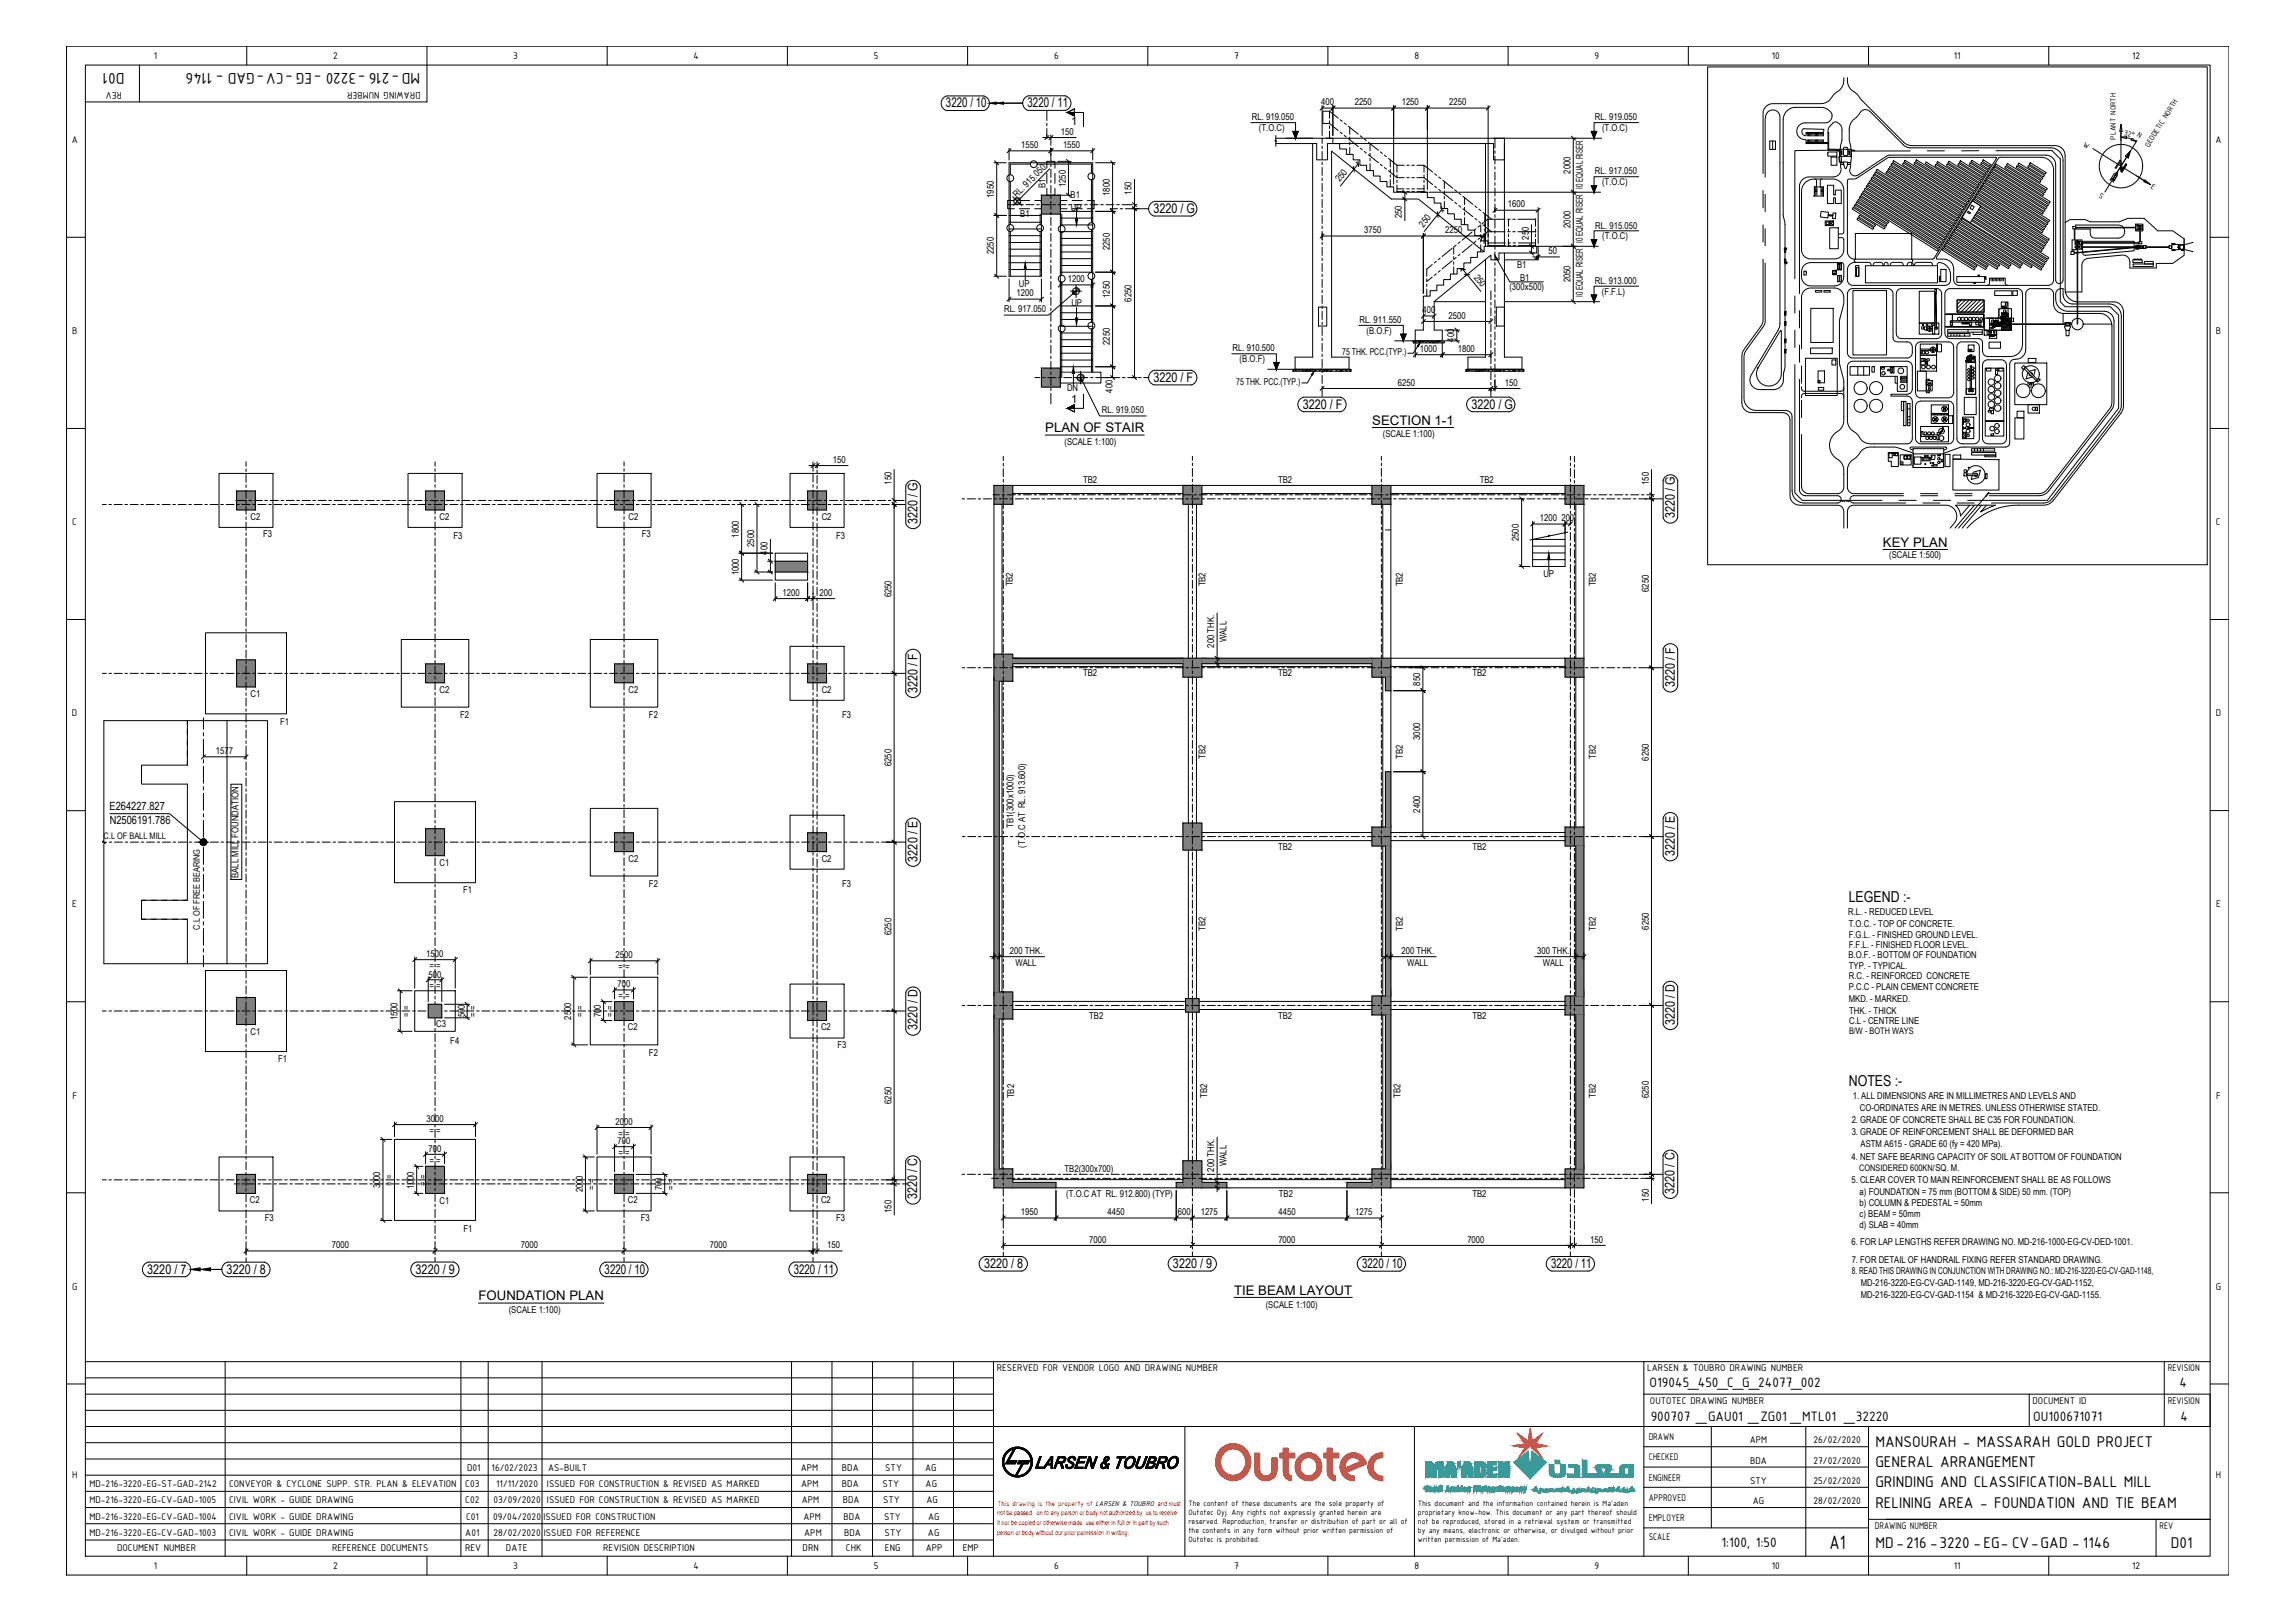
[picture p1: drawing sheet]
<svg xmlns="http://www.w3.org/2000/svg" width="841mm" height="594mm" viewBox="0 0 841 594" stroke-linecap="round" stroke-linejoin="round" font-family="sans-serif">
<defs><g id="words">
<text font-size="7.7" x="670.4" y="567.3">A1</text>
<g font-size="6.1">
<text x="45.6" y="26.8" transform="rotate(180 45.6 26.8)">D01</text>
<text x="154" y="26.8" transform="rotate(180 154 26.8)">MD-216 -3220 -EG -CV-GAD - 1146</text>
<text x="687.2" y="529.9">MANSOURAH - MASSARAH GOLD PROJECT</text>
<text x="687.2" y="537.3">GENERAL ARRANGEMENT</text>
<text x="687.2" y="544.7">GRINDING AND CLASSIFICATION-BALL MILL</text>
<text x="687.2" y="552.2">RELINING AREA - FOUNDATION AND TIE BEAM</text>
<text x="687.2" y="567">MD-216 -3220 -EG- CV-GAD - 1146</text>
<text x="795.6" y="567">D01</text>
</g>
<g font-size="5.5">
<text x="677.5" y="330.5">LEGEND :-</text>
<text x="677.5" y="397.9">NOTES :-</text>
</g>
<g font-size="5.4">
<text x="604.5" y="508.1">O19045_450_C_G_24077_002</text>
<text x="798.7" y="508.1">4</text>
<text x="604.9" y="520.5">900707 _GAU01 _ZG01 _MTL01 _32220</text>
<text x="745.1" y="520.5">OU100671071</text>
<text x="799" y="520.5">4</text>
<text x="630.9" y="566.5">1:100, 1:50</text>
</g>
<g font-size="4.8">
<text x="346.7" y="39.4">3220 / 10</text>
<text x="376.6" y="39.3">3220 / 11</text>
<text x="422.7" y="78">3220 / G</text>
<text x="422.7" y="139.9">3220 / F</text>
<text x="477.4" y="149.7">3220 / F</text>
<text x="539.2" y="149.7">3220 / G</text>
<text x="502.9" y="155.5">SECTION 1-1</text>
<text x="383" y="158.3">PLAN OF STAIR</text>
<text x="336.2" y="191.9" transform="rotate(-90 336.2 191.9)">3220 / G</text>
<text x="613.7" y="189.8" transform="rotate(-90 613.7 189.8)">3220 / G</text>
<text x="690" y="200.2">KEY PLAN</text>
<text x="613.7" y="251.7" transform="rotate(-90 613.7 251.7)">3220 / F</text>
<text x="336.2" y="253.7" transform="rotate(-90 336.2 253.7)">3220 / F</text>
<text x="336.2" y="315.6" transform="rotate(-90 336.2 315.6)">3220 / E</text>
<text x="613.7" y="313.5" transform="rotate(-90 613.7 313.5)">3220 / E</text>
<text x="336.2" y="377.4" transform="rotate(-90 336.2 377.4)">3220 / D</text>
<text x="613.7" y="375.3" transform="rotate(-90 613.7 375.3)">3220 / D</text>
<text x="613.7" y="437.2" transform="rotate(-90 613.7 437.2)">3220 / C</text>
<text x="336.1" y="439.3" transform="rotate(-90 336.1 439.3)">3220 / C</text>
<text x="54" y="466.5">3220 / 7</text>
<text x="83.1" y="466.5">3220 / 8</text>
<text x="152.3" y="466.5">3220 / 9</text>
<text x="221.6" y="466.5">3220 / 10</text>
<text x="290.9" y="466.5">3220 / 11</text>
<text x="360.6" y="464.4">3220 / 8</text>
<text x="429.9" y="464.4">3220 / 9</text>
<text x="499.2" y="464.4">3220 / 10</text>
<text x="568.4" y="464.4">3220 / 11</text>
<text x="175.3" y="476.2">FOUNDATION PLAN</text>
<text x="452.2" y="474.2">TIE BEAM LAYOUT</text>
</g>
<g font-size="4.1">
<text x="392.6" y="45.8">1</text>
<text x="392.6" y="147.6">1</text>
<text x="40.2" y="296.8">E264227.827</text>
<text x="40.2" y="301.9">N2506191.786</text>
</g>
<g font-size="3.8">
<text x="56.4" y="21.5">1</text>
<text x="122" y="21.6">2</text>
<text x="188.1" y="21.5">3</text>
<text x="254.1" y="21.5">4</text>
<text x="320.2" y="21.5">5</text>
<text x="386.3" y="21.5">6</text>
<text x="452.3" y="21.5">7</text>
<text x="518.3" y="21.5">8</text>
<text x="584.4" y="21.5">9</text>
<text x="649.3" y="21.5">10</text>
<text x="715.9" y="21.5">11</text>
<text x="781.3" y="21.6">12</text>
<text x="44.7" y="33.7" transform="rotate(180 44.7 33.7)">REV</text>
<text x="154.2" y="33.7" transform="rotate(180 154.2 33.7)">DRAWING NUMBER</text>
<text x="26.4" y="52.4">A</text>
<text x="811.9" y="52.4">A</text>
<text x="26.5" y="122.4">B</text>
<text x="812" y="122.4">B</text>
<text x="26.5" y="192.4">C</text>
<text x="812" y="192.4">C</text>
<text x="26.4" y="262.4">D</text>
<text x="812" y="262.4">D</text>
<text x="26.5" y="332.4">E</text>
<text x="812.1" y="332.4">E</text>
<text x="26.5" y="402.4">F</text>
<text x="812.1" y="402.4">F</text>
<text x="26.5" y="472.4">G</text>
<text x="812" y="472.4">G</text>
<text x="365.3" y="502.2">RESERVED FOR VENDOR LOGO AND DRAWING NUMBER</text>
<text x="603.6" y="502.2">LARSEN &amp; TOUBRO DRAWING NUMBER</text>
<text x="794.4" y="502.2">REVISION</text>
<text x="604.6" y="514.1">OUTOTEC DRAWING NUMBER</text>
<text x="744.9" y="514.1">DOCUMENT ID</text>
<text x="794.4" y="514.1">REVISION</text>
<text x="604.2" y="527.4">DRAWN</text>
<text x="641.2" y="528.7">APM</text>
<text x="664.6" y="528.7">26/02/2020</text>
<text x="171.2" y="538.6">D01</text>
<text x="180.2" y="538.6">16/02/2023</text>
<text x="200.8" y="538.6">AS-BUILT</text>
<text x="293.5" y="538.6">APM</text>
<text x="308.5" y="538.6">BDA</text>
<text x="324.4" y="538.6">STY</text>
<text x="339" y="538.6">AG</text>
<text x="604.2" y="534.8">CHECKED</text>
<text x="641.3" y="536.1">BDA</text>
<text x="664.6" y="536.1">27/02/2020</text>
<text x="26.5" y="541.4">H</text>
<text x="32.8" y="544.7">MD-216-3220-EG-ST-GAD-2142</text>
<text x="84" y="544.7">CONVEYOR &amp; CYCLONE SUPP. STR. PLAN &amp; ELEVATION</text>
<text x="170.5" y="544.7">C03</text>
<text x="181.9" y="544.7">11/11/2020</text>
<text x="200.4" y="544.7">ISSUED FOR CONSTRUCTION &amp; REVISED AS MARKED</text>
<text x="293.6" y="544.7">APM</text>
<text x="308.5" y="544.7">BDA</text>
<text x="323.4" y="544.7">STY</text>
<text x="339.2" y="544.7">AG</text>
<text x="604.2" y="542.3">ENGINEER</text>
<text x="641.3" y="543.5">STY</text>
<text x="664.6" y="543.5">25/02/2020</text>
<text x="812" y="541.4">H</text>
<text x="32.8" y="550.7">MD-216-3220-EG-CV-GAD-1005</text>
<text x="84" y="550.7">CIVIL WORK - GUIDE DRAWING</text>
<text x="170.5" y="550.7">C02</text>
<text x="180.8" y="550.7">03/09/2020</text>
<text x="200.4" y="550.7">ISSUED FOR CONSTRUCTION &amp; REVISED AS MARKED</text>
<text x="293.8" y="550.7">APM</text>
<text x="308.8" y="550.7">BDA</text>
<text x="323.6" y="550.7">STY</text>
<text x="339.5" y="550.7">AG</text>
<text x="604.2" y="549.7">APPROVED</text>
<text x="642.4" y="550.9">AG</text>
<text x="664.6" y="550.9">28/02/2020</text>
<text x="32.8" y="556.6">MD-216-3220-EG-CV-GAD-1004</text>
<text x="84" y="556.6">CIVIL WORK - GUIDE DRAWING</text>
<text x="170.8" y="556.6">C01</text>
<text x="180.7" y="556.6">09/04/2020</text>
<text x="199.1" y="556.6">ISSUED FOR CONSTRUCTION</text>
<text x="294.4" y="556.6">APM</text>
<text x="309.1" y="556.6">BDA</text>
<text x="324" y="556.6">STY</text>
<text x="340.1" y="556.6">AG</text>
<text x="604.2" y="557.1">EMPLOYER</text>
<text x="32.8" y="562.6">MD-216-3220-EG-CV-GAD-1003</text>
<text x="84" y="562.6">CIVIL WORK - GUIDE DRAWING</text>
<text x="170.5" y="562.6">A01</text>
<text x="180.8" y="562.6">28/02/2020</text>
<text x="199.3" y="562.6">ISSUED FOR REFERENCE</text>
<text x="294.7" y="562.6">APM</text>
<text x="309.3" y="562.6">BDA</text>
<text x="324.2" y="562.6">STY</text>
<text x="340.1" y="562.6">AG</text>
<text x="604.2" y="563.9">SCALE</text>
<text x="687.1" y="560.2">DRAWING NUMBER</text>
<text x="791.4" y="560.2">REV</text>
<text x="42.9" y="568.2">DOCUMENT NUMBER</text>
<text x="121.7" y="568.2">REFERENCE DOCUMENTS</text>
<text x="170.4" y="568.2">REV</text>
<text x="185.4" y="568.2">DATE</text>
<text x="221.1" y="568.2">REVISION DESCRIPTION</text>
<text x="294.1" y="568.2">DRN</text>
<text x="310" y="568.2">CHK</text>
<text x="324.3" y="568.2">ENG</text>
<text x="339.3" y="568.2">APP</text>
<text x="352.8" y="568.2">EMP</text>
<text x="56.4" y="574.6">1</text>
<text x="122" y="574.6">2</text>
<text x="188.1" y="574.5">3</text>
<text x="254.1" y="574.6">4</text>
<text x="320.2" y="574.5">5</text>
<text x="386.3" y="574.6">6</text>
<text x="452.3" y="574.6">7</text>
<text x="518.3" y="574.6">8</text>
<text x="584.4" y="574.7">9</text>
<text x="649.3" y="574.6">10</text>
<text x="715.9" y="574.6">11</text>
<text x="781.3" y="574.6">12</text>
</g>
<g font-size="3.5">
<text x="484.2" y="38.6">400</text>
<text x="496.4" y="38.6">2250</text>
<text x="513.7" y="38.6">1250</text>
<text x="531.1" y="38.6">2250</text>
<text x="458.8" y="44.1">RL. 919.050</text>
<text x="461.3" y="48">(T.O.C)</text>
<text x="584.5" y="44.1">RL. 919.050</text>
<text x="587.1" y="48">(T.O.C)</text>
<text x="388.7" y="49.4">150</text>
<text x="374.2" y="54.2">1550</text>
<text x="389.6" y="54.2">1550</text>
<text x="575.5" y="63.6" transform="rotate(-90 575.5 63.6)">2000</text>
<text x="584.5" y="63.9">RL. 917.050</text>
<text x="383.1" y="69" transform="rotate(-90 383.1 69)">B1</text>
<text x="390.5" y="68.5" transform="rotate(-90 390.5 68.5)">1250</text>
<text x="406.7" y="71.8" transform="rotate(-90 406.7 71.8)">1800</text>
<text x="414.7" y="71.3" transform="rotate(-90 414.7 71.3)">150</text>
<text x="490.9" y="66.8" transform="rotate(-51 490.9 66.8)">250</text>
<text x="580" y="69.2" transform="rotate(-90 580 69.2)">I0 EQUAL RISER</text>
<text x="587.1" y="67.8">(T.O.C)</text>
<text x="364.2" y="72.5" transform="rotate(-90 364.2 72.5)">1950</text>
<text x="372.7" y="72.5" transform="rotate(-45 372.7 72.5)">RL. 915.050</text>
<text x="392.3" y="72.6">B1</text>
<text x="392.5" y="77.2">UP</text>
<text x="552.5" y="76">1600</text>
<text x="373.9" y="79.5">B1</text>
<text x="513.8" y="80" transform="rotate(-90 513.8 80)">250</text>
<text x="521.6" y="83.4" transform="rotate(-52 521.6 83.4)">250</text>
<text x="575.5" y="83.4" transform="rotate(-90 575.5 83.4)">2000</text>
<text x="584.6" y="83.7">RL. 915.050</text>
<text x="499.9" y="85.4">3750</text>
<text x="529.6" y="85.4">2250</text>
<text x="560.2" y="87.8" transform="rotate(-90 560.2 87.8)">250</text>
<text x="580" y="89" transform="rotate(-90 580 89)">I0 EQUAL RISER</text>
<text x="587.2" y="87.6">(T.O.C)</text>
<text x="364.2" y="93.2" transform="rotate(-90 364.2 93.2)">2250</text>
<text x="406.7" y="91.7" transform="rotate(-90 406.7 91.7)">2250</text>
<text x="567.5" y="93.1">50</text>
<text x="540" y="101.8" transform="rotate(50 540 101.8)">250</text>
<text x="556" y="98.2">B1</text>
<text x="373.4" y="105.2">UP</text>
<text x="391.3" y="103.3">1200</text>
<text x="553.1" y="106.2">(300x500)</text>
<text x="557.1" y="102.8">B1</text>
<text x="575.5" y="103.5" transform="rotate(-90 575.5 103.5)">2050</text>
<text x="584.4" y="104">RL. 913.000</text>
<text x="587" y="107.9">(F.F.L)</text>
<text x="372.5" y="108.5">1200</text>
<text x="392.6" y="111.9">UP</text>
<text x="406.7" y="109.1" transform="rotate(-90 406.7 109.1)">1250</text>
<text x="414.7" y="110.5" transform="rotate(-90 414.7 110.5)">6250</text>
<text x="580" y="108.8" transform="rotate(-90 580 108.8)">I0 EQUAL RISER</text>
<text x="368" y="114.4">RL. 917.050</text>
<text x="498.2" y="118.4">RL. 911.550</text>
<text x="521.3" y="114.7">400</text>
<text x="530.9" y="116.7">2500</text>
<text x="500.8" y="122.2">(B.O.F)</text>
<text x="532.8" y="125.2" transform="rotate(-90 532.8 125.2)">400</text>
<text x="406.7" y="126.3" transform="rotate(-90 406.7 126.3)">2250</text>
<text x="451.7" y="128.4">RL. 910.500</text>
<text x="491.9" y="130.1">75 THK. PCC.(TYP.)</text>
<text x="520.4" y="128.9">1000</text>
<text x="534.2" y="128.9">1800</text>
<text x="454.3" y="132.6">(B.O.F)</text>
<text x="391" y="143.3">DN</text>
<text x="407.7" y="143.8" transform="rotate(-90 407.7 143.8)">400</text>
<text x="453.1" y="141.1">75 THK. PCC.(TYP.)</text>
<text x="512.3" y="141.2">6250</text>
<text x="551.5" y="141.2">150</text>
<text x="403.8" y="151.4">RL. 919.050</text>
<text x="506.7" y="160.1">(SCALE 1:100)</text>
<text x="390.1" y="162.8">(SCALE 1:100)</text>
<text x="305.2" y="169.5">150</text>
<text x="326.6" y="177.5" transform="rotate(-90 326.6 177.5)">150</text>
<text x="396.9" y="177.1">TB2</text>
<text x="468.4" y="177.1">TB2</text>
<text x="542.2" y="177.1">TB2</text>
<text x="604.2" y="177.6" transform="rotate(-90 604.2 177.6)">150</text>
<text x="91.8" y="190.5">C2</text>
<text x="161.1" y="190.5">C2</text>
<text x="230.3" y="190.5">C2</text>
<text x="301.1" y="190.5">C2</text>
<text x="564.3" y="190.9">1200</text>
<text x="572.2" y="190.9">200</text>
<text x="96.5" y="196.7">F3</text>
<text x="166.2" y="197.3">F3</text>
<text x="235.2" y="196.8">F3</text>
<text x="270.8" y="196.9" transform="rotate(-90 270.8 196.9)">1800</text>
<text x="306.5" y="197.3">F3</text>
<text x="276.4" y="200.3" transform="rotate(-90 276.4 200.3)">2500</text>
<text x="281.3" y="203.1" transform="rotate(-90 281.3 203.1)">400</text>
<text x="556.6" y="198.2" transform="rotate(-90 556.6 198.2)">2500</text>
<text x="692.3" y="204.6">(SCALE 1:500)</text>
<text x="270.8" y="210.8" transform="rotate(-90 270.8 210.8)">1000</text>
<text x="371.2" y="214.8" transform="rotate(-90 371.2 214.8)">TB2</text>
<text x="441.7" y="214.8" transform="rotate(-90 441.7 214.8)">TB2</text>
<text x="514.1" y="214.8" transform="rotate(-90 514.1 214.8)">TB2</text>
<text x="565.6" y="211.5">UP</text>
<text x="584.8" y="214.8" transform="rotate(-90 584.8 214.8)">TB2</text>
<text x="286.8" y="218.2">1200</text>
<text x="300.4" y="218.2">200</text>
<text x="326.6" y="218.8" transform="rotate(-90 326.6 218.8)">6250</text>
<text x="604.2" y="216.8" transform="rotate(-90 604.2 216.8)">6250</text>
<text x="445" y="237.2" transform="rotate(-90 445 237.2)">200 THK.</text>
<text x="449.5" y="235.2" transform="rotate(-90 449.5 235.2)">WALL</text>
<text x="396.9" y="247.4">TB2</text>
<text x="468.4" y="247.4">TB2</text>
<text x="520.4" y="251.1" transform="rotate(-90 520.4 251.1)">850</text>
<text x="539.6" y="247.4">TB2</text>
<text x="91.8" y="255.4">C1</text>
<text x="161.1" y="253.8">C2</text>
<text x="230.3" y="253.8">C2</text>
<text x="301.1" y="253.8">C2</text>
<text x="168.6" y="263.1">F2</text>
<text x="237.8" y="263.1">F2</text>
<text x="308.6" y="263.1">F3</text>
<text x="102.6" y="265.6">F1</text>
<text x="520.4" y="271" transform="rotate(-90 520.4 271)">3000</text>
<text x="79.1" y="276.2">1577</text>
<text x="326.6" y="280.7" transform="rotate(-90 326.6 280.7)">6250</text>
<text x="441.7" y="277.8" transform="rotate(-90 441.7 277.8)">TB2</text>
<text x="514.1" y="277.8" transform="rotate(-90 514.1 277.8)">TB2</text>
<text x="584.8" y="277.8" transform="rotate(-90 584.8 277.8)">TB2</text>
<text x="604.2" y="278.6" transform="rotate(-90 604.2 278.6)">6250</text>
<text x="520.4" y="297.6" transform="rotate(-90 520.4 297.6)">2400</text>
<text x="371.4" y="303.2" transform="rotate(-90 371.4 303.2)">TB1(300x1000)</text>
<text x="375.7" y="310.5" transform="rotate(-90 375.7 310.5)">(T.O.C AT RL. 913.600)</text>
<text x="468.4" y="311.2">TB2</text>
<text x="539.6" y="311.2">TB2</text>
<text x="161.1" y="317.2">C1</text>
<text x="230.3" y="315.7">C2</text>
<text x="301.1" y="315.7">C2</text>
<text x="87.4" y="321.6" transform="rotate(-90 87.4 321.6)">BALL MILL FOUNDATION</text>
<text x="169.7" y="326.9">F1</text>
<text x="237.8" y="325">F2</text>
<text x="308.6" y="325">F3</text>
<text x="677.2" y="335.2">R.L. - REDUCED LEVEL</text>
<text x="441.7" y="341" transform="rotate(-90 441.7 341)">TB2</text>
<text x="514.1" y="341" transform="rotate(-90 514.1 341)">TB2</text>
<text x="584.8" y="341" transform="rotate(-90 584.8 341)">TB2</text>
<text x="604.2" y="340.4" transform="rotate(-90 604.2 340.4)">6250</text>
<text x="677.5" y="339.7">T.O.C. - TOP OF CONCRETE.</text>
<text x="326.6" y="342.5" transform="rotate(-90 326.6 342.5)">6250</text>
<text x="677.5" y="343.5">F.G.L. - FINISHED GROUND LEVEL.</text>
<text x="677.5" y="347.2">F.F.L. - FINISHED FLOOR LEVEL.</text>
<text x="156.2" y="350.4">1500</text>
<text x="225.6" y="350.9">2500</text>
<text x="370.1" y="349.4">200 THK.</text>
<text x="372.2" y="353.9">WALL</text>
<text x="513.6" y="349.4">200 THK.</text>
<text x="515.7" y="353.9">WALL</text>
<text x="563.3" y="349.4">300 THK.</text>
<text x="565.4" y="353.9">WALL</text>
<text x="677.4" y="350.8">B.O.F. - BOTTOM OF FOUNDATION</text>
<text x="157.1" y="358.1">500</text>
<text x="157.4" y="355">= =</text>
<text x="226.7" y="355.4">= =</text>
<text x="677.5" y="355">TYP. - TYPICAL.</text>
<text x="677.5" y="358.6">R.C. - REINFORCED CONCRETE</text>
<text x="157.4" y="362.2">= =</text>
<text x="226.3" y="361.6">700</text>
<text x="677.5" y="362.7">P.C.C - PLAIN CEMENT CONCRETE</text>
<text x="226.7" y="366.1">= =</text>
<text x="677.5" y="367.1">MKD. - MARKED.</text>
<text x="677.6" y="371.3">THK. - THICK</text>
<text x="145.6" y="373.5" transform="rotate(-90 145.6 373.5)">1500</text>
<text x="150.1" y="372.4" transform="rotate(-90 150.1 372.4)">= =</text>
<text x="159.9" y="376.2">C3</text>
<text x="170.3" y="372.7" transform="rotate(-90 170.3 372.7)">500</text>
<text x="174.5" y="372.4" transform="rotate(-90 174.5 372.4)">= =</text>
<text x="209.3" y="373.4" transform="rotate(-90 209.3 373.4)">2500</text>
<text x="213.7" y="372.4" transform="rotate(-90 213.7 372.4)">= =</text>
<text x="220.2" y="372.7" transform="rotate(-90 220.2 372.7)">700</text>
<text x="224.7" y="372.4" transform="rotate(-90 224.7 372.4)">= =</text>
<text x="230.1" y="377.2">C2</text>
<text x="300.9" y="377.2">C2</text>
<text x="399.1" y="373.1">TB2</text>
<text x="468.4" y="373.1">TB2</text>
<text x="539.6" y="373.1">TB2</text>
<text x="677.6" y="374.9">C.L - CENTRE LINE</text>
<text x="91.8" y="379">C1</text>
<text x="165" y="382.2">F4</text>
<text x="306.9" y="383.8">F3</text>
<text x="101.9" y="389">F1</text>
<text x="237.8" y="386.8">F2</text>
<text x="326.6" y="404.4" transform="rotate(-90 326.6 404.4)">6250</text>
<text x="371.6" y="402.3" transform="rotate(-90 371.6 402.3)">TB2</text>
<text x="442.3" y="402.2" transform="rotate(-90 442.3 402.2)">TB2</text>
<text x="513.2" y="402.2" transform="rotate(-90 513.2 402.2)">TB2</text>
<text x="584.8" y="402.2" transform="rotate(-90 584.8 402.2)">TB2</text>
<text x="604.2" y="402.3" transform="rotate(-90 604.2 402.3)">6250</text>
<text x="678.9" y="402.7">1. ALL DIMENSIONS ARE IN MILLIMETRES AND LEVELS AND</text>
<text x="681.5" y="406.7">CO-ORDINATES ARE IN METRES. UNLESS OTHERWISE STATED.</text>
<text x="156.3" y="410.9">3000</text>
<text x="225.6" y="411.9">2000</text>
<text x="678.6" y="411.1">2. GRADE OF CONCRETE SHALL BE C35 FOR FOUNDATION.</text>
<text x="157.4" y="415.4">= =</text>
<text x="226.3" y="419">700</text>
<text x="226.7" y="416.4">= =</text>
<text x="678.6" y="415.8">3. GRADE OF REINFORCEMENT SHALL BE DEFORMED BAR</text>
<text x="681.8" y="419.9">ASTM A615 - GRADE 60 (fy = 420 MPa).</text>
<text x="157.1" y="421.8">700</text>
<text x="226.7" y="423.5">= =</text>
<text x="678.5" y="424.7">4. NET SAFE BEARING CAPACITY OF SOIL AT BOTTOM OF FOUNDATION</text>
<text x="157.4" y="426.3">= =</text>
<text x="390.1" y="429.3">TB2(300x700)</text>
<text x="445" y="429.2" transform="rotate(-90 445 429.2)">200 THK.</text>
<text x="449.5" y="427.1" transform="rotate(-90 449.5 427.1)">WALL</text>
<text x="139.3" y="435.3" transform="rotate(-90 139.3 435.3)">3000</text>
<text x="143.8" y="434.2" transform="rotate(-90 143.8 434.2)">= =</text>
<text x="151.7" y="435.4" transform="rotate(-90 151.7 435.4)">1000</text>
<text x="156.2" y="434.2" transform="rotate(-90 156.2 434.2)">= =</text>
<text x="213.5" y="436.8" transform="rotate(-90 213.5 436.8)">2000</text>
<text x="218" y="435.7" transform="rotate(-90 218 435.7)">= =</text>
<text x="242.6" y="436" transform="rotate(-90 242.6 436)">700</text>
<text x="247.1" y="435.7" transform="rotate(-90 247.1 435.7)">= =</text>
<text x="678.5" y="433.4">5. CLEAR COVER TO MAIN REINFORCEMENT SHALL BE AS FOLLOWS</text>
<text x="681.5" y="437.7">a) FOUNDATION = 75 mm (BOTTOM &amp; SIDE) 50 mm. (TOP)</text>
<text x="91.6" y="440.5">C2</text>
<text x="161.1" y="440.9">C1</text>
<text x="230.1" y="440.5">C2</text>
<text x="300.9" y="440.5">C2</text>
<text x="390.7" y="438.2">(T.O.C AT RL. 912.800) (TYP)</text>
<text x="468.6" y="438.4">TB2</text>
<text x="539.6" y="438.4">TB2</text>
<text x="604.2" y="440.1" transform="rotate(-90 604.2 440.1)">150</text>
<text x="681.5" y="441.9">b) COLUMN &amp; PEDESTAL = 50mm</text>
<text x="97.1" y="447.2">F3</text>
<text x="234.8" y="447.2">F3</text>
<text x="306.5" y="447.3">F3</text>
<text x="326.6" y="444.2" transform="rotate(-90 326.6 444.2)">150</text>
<text x="374.1" y="445.1">1950</text>
<text x="405.9" y="445.1">4450</text>
<text x="431.6" y="445.1">600</text>
<text x="440" y="445.1">1275</text>
<text x="468.5" y="445.1">4450</text>
<text x="496.7" y="445.1">1275</text>
<text x="681.5" y="445.9">c) BEAM = 50mm</text>
<text x="681.5" y="449.6">d) SLAB = 40mm</text>
<text x="169.9" y="451.2">F1</text>
<text x="399.2" y="455.1">7000</text>
<text x="468.5" y="455.1">7000</text>
<text x="537.7" y="455.1">7000</text>
<text x="582.7" y="455.1">150</text>
<text x="121.6" y="457.2">7000</text>
<text x="190.9" y="457.2">7000</text>
<text x="260.2" y="457.2">7000</text>
<text x="303.1" y="457.2">150</text>
<text x="678.5" y="456.1">6. FOR LAP LENGTHS REFER DRAWING NO. MD-216-1000-EG-CV-DED-1001.</text>
<text x="678.6" y="462.4">7. FOR DETAIL OF HANDRAIL FIXING REFER STANDARD DRAWING.</text>
<text x="678.6" y="466.8">8. READ THIS DRAWING IN CONJUNCTION WITH DRAWING NO.: MD-216-3220-EG-CV-GAD-1148,</text>
<text x="681.9" y="471.1">MD-216-3220-EG-CV-GAD-1149, MD-216-3220-EG-CV-GAD-1152,</text>
<text x="463.8" y="478.9">(SCALE 1:100)</text>
<text x="681.9" y="475.3">MD-216-3220-EG-CV-GAD-1154 &amp; MD-216-3220-EG-CV-GAD-1155.</text>
<text x="186.4" y="481">(SCALE 1:100)</text>
</g>
<g font-size="3.3">
<text x="38" y="307.4">C.L OF BALL MILL</text>
<text x="73.2" y="340.5" transform="rotate(-90 73.2 340.5)">C.L OF FREE BEARING</text>
<text x="677.6" y="378.8">B/W - BOTH WAYS</text>
<text x="681.3" y="428.9">CONSIDERED 600KN/SQ. M.</text>
</g>
<g font-size="3.1">
<text x="763.1" y="53.5" transform="rotate(33 763.1 53.5)">W</text>
<text x="775.3" y="51.1" transform="rotate(-90 775.3 51.1)">PLANT NORTH</text>
<text x="778.2" y="49.6" transform="rotate(16 778.2 49.6)">32°</text>
<text x="783" y="49.7" transform="rotate(32 783 49.7)">N</text>
<text x="787.5" y="54.1" transform="rotate(-58 787.5 54.1)">GEODETIC NORTH</text>
<text x="788" y="69" transform="rotate(31 788 69)">E</text>
<text x="768.9" y="72.2" transform="rotate(32 768.9 72.2)">S</text>
<text x="435.5" y="551.7">The content of these documents are the sole property of</text>
<text x="519.6" y="551.7">This document and the information contained herein is Ma'aden</text>
<text x="435.5" y="554.9">Outotec Oyj. Any rights not expressly granted herein are</text>
<text x="519.6" y="554.9">proprietary know-how. This document or any part thereof should</text>
<text x="435.5" y="558.2">reserved. Reproduction, transfer or distribution of part or all of</text>
<text x="435.5" y="561.6">the contents in any form without prior written permission of</text>
<text x="519.6" y="558.2">not be reproduced, stored in a retrieval system or transmitted</text>
<text x="519.6" y="561.6">by any means, electronic or otherwise, or divulged without prior</text>
<text x="435.5" y="564.9">Outotec is prohibited.</text>
<text x="519.6" y="564.9">written permission of Ma'aden.</text>
</g>
<text font-size="2.8" fill="#f00" x="365.5" y="551.5">This drawing is the property of LARSEN &amp; TOUBRO and must</text>
<g font-size="2.5" fill="#f00">
<text x="365.4" y="555">not be passed on to any person or body not authorized by us to receive</text>
<text x="365.4" y="558.6">it nor be copied or otherwise made use either in full or in part by such</text>
<text x="365.4" y="562.2">person or body without our prior permission in writing.</text>
</g>
</g></defs>
<!-- layer: Dim -->
<g fill="#808080" stroke="#808080" stroke-width=".37">
<path d="M296 305l6.9 6.9v-6.9zM296 305l6.9 6.9h-6.9z"/>
<path d="M225.2 305l7 6.9v-6.9zM225.2 305l7 6.9h-7z"/>
<path d="M296 243.2l6.9 6.9v-6.9zM296 243.2l6.9 6.9h-6.9z"/>
<path d="M225.2 243.2l7 6.9v-6.9zM225.2 243.2l7 6.9h-7z"/>
<path d="M156 243.2l6.9 6.9v-6.9zM156 243.2l6.9 6.9h-6.9z"/>
<path d="M296 179.8l6.9 7v-7zM296 179.8l6.9 7h-6.9z"/>
<path d="M225.2 179.8l7 7v-7zM225.2 179.8l7 7h-7z"/>
<path d="M156 179.8l6.9 7v-7zM156 179.8l6.9 7h-6.9z"/>
<path d="M86.7 179.8l6.9 7v-7zM86.7 179.8l6.9 7h-6.9z"/>
<path d="M296 373.8l6.9-6.9v6.9zM296 366.9v6.9l6.9-6.9z"/>
<path d="M225.2 373.8l7-6.9v6.9zM225.2 366.9v6.9l7-6.9z"/>
<path d="M296 437.1l6.9-7v7zM296 430.1v7l6.9-7z"/>
<path d="M225.2 437.1l7-7v7zM225.2 430.1v7l7-7z"/>
<path d="M93.6 430.1v7h-6.9zM86.7 430.1v7l6.9-7z"/>
<path d="M371.1 428.1v7h-6.9zM364.2 428.1v7l6.9-7z"/>
<path d="M573.5 302.9l6.9 7v-7zM573.5 302.9l6.9 7h-6.9z"/>
<path d="M502.8 302.9l6.9 7v-7zM502.8 302.9l6.9 7h-6.9z"/>
<path d="M573.5 241.1l6.9 6.9v-6.9zM573.5 241.1l6.9 6.9h-6.9z"/>
<path d="M502.8 241.1l6.9 6.9v-6.9zM502.8 241.1l6.9 6.9h-6.9z"/>
<path d="M433.5 241.1l6.9 6.9v-6.9zM433.5 241.1l6.9 6.9h-6.9z"/>
<path d="M573.5 177.8l6.9 6.9v-6.9zM573.5 177.8l6.9 6.9h-6.9z"/>
<path d="M502.8 177.8l6.9 6.9v-6.9zM502.8 177.8l6.9 6.9h-6.9z"/>
<path d="M433.5 177.8l6.9 6.9v-6.9zM433.5 177.8l6.9 6.9h-6.9z"/>
<path d="M364.2 177.8l6.9 6.9v-6.9zM364.2 177.8l6.9 6.9h-6.9z"/>
<path d="M580.4 364.8v6.9h-6.9zM573.5 364.8v6.9l6.9-6.9z"/>
<path d="M502.8 371.7l6.9-6.9v6.9zM502.8 364.8v6.9l6.9-6.9z"/>
<path d="M580.4 428.1v7h-6.9zM573.5 428.1v7l6.9-7z"/>
<path d="M502.8 435.1l6.9-7v7zM502.8 428.1v7l6.9-7z"/>
<path d="M381.6 71.5l7 6.9v-6.9zM381.6 71.5l7 6.9h-7z"/>
<path d="M381.6 134.8l7 7v-7zM381.6 134.8l7 7h-7z"/>
</g>
<g fill="none" stroke="#000" stroke-width=".37">
<path d="M381.6 71.5h7v6.9h-7zM381.6 134.8h7v7h-7zM86.7 179.8h6.9v7h-6.9zM156 179.8h6.9v7h-6.9zM225.2 179.8h7v7h-7zM296 179.8h6.9v7h-6.9zM364.2 177.8h6.9v6.9h-6.9zM433.5 177.8h6.9v6.9h-6.9zM502.8 177.8h6.9v6.9h-6.9zM573.5 177.8h6.9v6.9h-6.9zM326.9 184l1.5 1.5M327.7 184.8v247.3"/>
<path d="M328 184.8h.6M604.5 182l1.5 1.5M605.2 182.7v247.4M605.5 182.7h.7M364.2 239.6h6.9v9.9h-6.9zM86.7 241.7h6.9v9.9h-6.9zM156 243.2h6.9v6.9h-6.9zM225.2 243.2h7v6.9h-7zM296 243.2h6.9v6.9h-6.9zM326.2 246.6h2.4M326.9 245.9l1.5 1.5M433.5 241.1h6.9v6.9h-6.9z"/>
<path d="M502.8 241.1h6.9v6.9h-6.9zM573.5 241.1h6.9v6.9h-6.9zM603.8 244.6h2.4M604.5 243.8l1.5 1.5M156 303.5h6.9v9.9h-6.9zM225.2 305h7v6.9h-7zM296 305h6.9v6.9h-6.9zM324.8 308.4h3.8M326.9 307.7l1.5 1.5M433.5 301.5h6.9v9.9h-6.9zM502.8 302.9h6.9v7h-6.9zM573.5 302.9h6.9v7h-6.9z"/>
<path d="M602.4 306.4h3.8M604.5 305.7l1.5 1.5M86.7 365.3h6.9v9.9h-6.9zM156.9 367.8h5v5h-5zM225.2 366.9h7v6.9h-7zM296 366.9h6.9v6.9h-6.9zM324.9 370.3h3.7M326.9 369.6l1.5 1.5M364.2 363.3h6.9v9.9h-6.9zM434.5 365.8h4.9v4.9h-4.9zM502.8 364.8h6.9v6.9h-6.9zM573.5 364.8h6.9v6.9h-6.9z"/>
<path d="M602.4 368.3h3.8M604.5 367.5l1.5 1.5M86.7 430.1h6.9v7h-6.9zM156 427.2h6.9v9.9h-6.9zM225.2 430.1h7v7h-7zM296 430.1h6.9v7h-6.9zM324.9 432.1h3.7M326.9 431.4l1.5 1.5M364.2 428.1h6.9v7h-6.9zM433.5 425.2h6.9v9.9h-6.9zM502.8 428.1h6.9v7h-6.9zM573.5 428.1h6.9v7h-6.9z"/>
<path d="M602.4 430.1h3.8M604.5 429.3l1.5 1.5M90.2 457.2v1.9M90.2 458.2h207.7M90.9 457.5l-1.5 1.4M159.4 457.2h.1M160.1 457.5l-1.4 1.4M228.7 457.2h.1M229.4 457.5l-1.5 1.4M297.9 459v.2M298.7 457.5l-1.5 1.4M367.7 455.2v1.9"/>
<path d="M367.7 456.1h207.8M368.4 455.4l-1.5 1.5M437 455.2h.1M437.7 455.4l-1.5 1.5M506.2 455.2h.1M507 455.4l-1.5 1.5M575.5 456.9v.2M576.2 455.4l-1.4 1.5"/>
</g>
<!-- layer: CI-DIM -->
<g fill="#808080" stroke="#808080" stroke-width=".37">
<path d="M372.3 72.6l.3-.1z"/>
<path d="M372.2 73l1.3-.3 .2 .2z"/>
<path d="M372.8 73.7l.5 .5-1.4 .4z"/>
<path d="M372.7 74.9l.8-.2z"/>
<path d="M396 137.1h.2z"/>
<path d="M395.6 139.4l.4 .1z"/>
<path d="M394.3 105.4h.2z"/>
<path d="M393.9 107.8l.4 .1z"/>
<path d="M86.7 365.3l6.9 9.9v-9.9zM86.7 365.3l6.9 9.9h-6.9z"/>
<path d="M86.7 241.7l6.9 9.9v-9.9zM86.7 241.7l6.9 9.9h-6.9z"/>
<path d="M156 427.2l6.9 9.9v-9.9zM156 427.2l6.9 9.9h-6.9z"/>
<path d="M156 303.5l6.9 9.9v-9.9zM156 303.5l6.9 9.9h-6.9z"/>
<path d="M156.9 367.8l5 5v-5zM156.9 367.8l5 5h-5z"/>
<path d="M364.2 363.3l6.9 9.9v-9.9zM364.2 363.3l6.9 9.9h-6.9z"/>
<path d="M364.2 239.6l6.9 9.9v-9.9zM364.2 239.6l6.9 9.9h-6.9z"/>
<path d="M433.5 425.2l6.9 9.9v-9.9zM433.5 425.2l6.9 9.9h-6.9z"/>
<path d="M433.5 301.5l6.9 9.9v-9.9zM433.5 301.5l6.9 9.9h-6.9z"/>
<path d="M434.5 365.8l4.9 4.9v-4.9zM434.5 365.8l4.9 4.9h-4.9z"/>
<path d="M372.3 72.6l.5-.1zM372.2 72.6l.6-.1z"/>
<path d="M372.2 72.6l.7-.1zM372.1 72.7l.8-.2z"/>
<path d="M372.1 72.7l.9-.2zM372 72.8l1-.3z"/>
<path d="M372 72.8l1.1-.3zM372 72.8l1.1-.3z"/>
<path d="M371.9 72.9l1.4-.3zM371.9 72.9l1.4-.3z"/>
<path d="M372 72.9l1.5-.2zM372 72.9l1.5-.2z"/>
<path d="M372.2 73l1.5-.1zM372.3 73.2l1.4-.3-.9 .8z"/>
<path d="M371.9 74.6l1.6-.3zM371.9 74.6l1.6-.3z"/>
<path d="M372.1 74.7l1.4-.2zM372.1 74.7l1.4-.2z"/>
<path d="M372.3 74.8l1.4-.2zM372.3 74.8l1.4-.2z"/>
<path d="M372.5 74.9l1.2-.3zM372.5 74.9l1-.2z"/>
<path d="M372.7 74.9l.6-.1zM372.9 74.9l.4-.1z"/>
<path d="M396 137.1h.4zM396 137.1h.4z"/>
<path d="M396 137.1l.6 .1zM396 137.1l.6 .1z"/>
<path d="M396 137.2l.8 .2zM396 137.2l.8 .2z"/>
<path d="M396 137.4l1 .1zM396 137.4l1 .1z"/>
<path d="M396 137.5l1 .2zM396 137.5l1 .2z"/>
<path d="M396 137.7l1.2 .2-.2-.2zM396 137.7l1.2 .2h-1.2z"/>
<path d="M396 137.9l1.2 .2v-.2zM396 137.9l1.2 .2h-1.2z"/>
<path d="M396 138.1l1.2 .2v-.2zM396 138.1l1.2 .2h-1.2z"/>
<path d="M394.8 138.3l1.2 .2v-.2zM394.8 138.3l1.2 .2h-1.2z"/>
<path d="M394.8 138.5l1.2 .2v-.2zM394.8 138.5l1.2 .2h-1.2z"/>
<path d="M394.8 138.7l1.2 .2zM394.8 138.7l1.2 .2z"/>
<path d="M394.9 138.9l1.1 .2zM394.9 138.9l1.1 .2z"/>
<path d="M395.1 139.1l.9 .1zM395.1 139.1l.9 .1z"/>
<path d="M395.2 139.2l.8 .2zM395.2 139.2l.8 .2z"/>
<path d="M395.4 139.4h.6zM395.4 139.4h.6z"/>
<path d="M395.6 139.4l.4 .1zM395.8 139.5h.2z"/>
<path d="M394.3 105.4l.5 .1zM394.3 105.4l.5 .1z"/>
<path d="M394.3 105.5l.6 .1zM394.3 105.5l.6 .1z"/>
<path d="M394.3 105.6l.8 .1zM394.3 105.6l.8 .1z"/>
<path d="M394.3 105.7l1 .1zM394.3 105.7l1 .1z"/>
<path d="M394.3 105.8l1.1 .2zM394.3 105.8l1.1 .2z"/>
<path d="M394.3 106l1.2 .2-.1-.2zM394.3 106l1.2 .2h-1.2z"/>
<path d="M394.3 106.2l1.3 .2-.1-.2zM394.3 106.2l1.3 .2h-1.3z"/>
<path d="M394.3 106.4l1.3 .2v-.2zM394.3 106.4l1.3 .2h-1.3z"/>
<path d="M393.1 106.6l1.2 .2v-.2zM393.1 106.6l1.2 .2h-1.2z"/>
<path d="M393.1 106.8l1.2 .3v-.3zM393.1 106.8l1.2 .3h-1.1z"/>
<path d="M393.2 107.1l1.1 .1zM393.2 107.1l1.1 .1z"/>
<path d="M393.3 107.2l1 .2v-.2zM393.3 107.2l1 .2z"/>
<path d="M393.4 107.4l.9 .2zM393.4 107.4l.9 .2z"/>
<path d="M393.5 107.6l.8 .1zM393.5 107.6l.8 .1z"/>
<path d="M393.7 107.7l.6 .1zM393.7 107.7l.6 .1z"/>
<path d="M394.1 107.9h.2zM393.9 107.8l.4 .1z"/>
</g>
<!-- layer: HATCH -->
<g fill="#808080" stroke="#808080" stroke-width=".37">
<path d="M284.1 205.6l11.9 3.9v-3.9zM284.1 205.6l11.9 3.9h-11.9z"/>
<path d="M440.4 241.1l62.4 2v-2zM440.4 241.1l62.4 2h-62.4z"/>
<path d="M371.1 241.1l62.4 2v-2zM371.1 241.1l62.4 2h-62.4z"/>
<path d="M507.7 248l2 5v-5zM507.7 248l2 5h-2z"/>
<path d="M507.7 282.7l2 20.2v-20.2zM507.7 282.7l2 20.2h-2z"/>
<path d="M507.7 309.9l2 54.9v-54.9zM507.7 309.9l2 54.9h-2z"/>
<path d="M507.7 371.7l2 56.4v-56.4zM507.7 371.7l2 56.4h-2z"/>
<path d="M577.5 309.9l2.9 54.9v-54.9zM577.5 309.9l2.9 54.9h-2.9z"/>
<path d="M577.5 371.7l2.9 56.4v-56.4zM577.5 371.7l2.9 56.4h-2.9z"/>
<path d="M493.6 433.1l9.2 2v-2zM493.6 433.1l9.2 2h-9.2z"/>
<path d="M440.4 433.1l9.2 2v-2zM440.4 433.1l9.2 2h-9.2z"/>
<path d="M431 433.1l2.5 2v-2zM431 433.1l2.5 2h-2.5z"/>
<path d="M364.2 249.5l2 113.8v-113.8zM364.2 249.5l2 113.8h-2z"/>
<path d="M364.2 373.2l2 54.9v-54.9zM364.2 373.2l2 54.9h-2z"/>
<path d="M371.1 433.1l15.9 2v-2zM371.1 433.1l15.9 2h-15.9z"/>
</g>
<!-- layer: CL -->
<g fill="none" stroke="#000" stroke-width=".37">
<path d="M383.6 40.4v3.8M383.6 45.1v1M383.6 47.1v3.7M385.1 49.4v3.9M385.1 54.2v1M385.1 56.2v2.9M484.5 50.6v1.9M484.5 53.5v1M484.5 55.5v2.9M484.5 59.4v.9M547.8 50.6v3.6M547.8 55.2v1"/>
<path d="M547.8 57.1v3M369.3 75h3.8M374.1 75h.9M376 75h2.9M379.9 75h1M381.8 75h3M385.1 60.1v1M385.1 62v3M385.1 66v.9M385.1 67.9v2.9M385.1 71.8v1M385.1 73.7v3"/>
<path d="M385.1 77.7v1M385.1 79.6v2.9M385.8 75h1M387.7 75h3M391.6 75h1M393.6 75h2.9M397.5 75h.9M399.4 75h3M403.4 75h.9M405.3 75h2.9M406.8 76.5h2.7M409.2 75h1"/>
<path d="M410.5 76.5h.9M411.1 75h3.9M412.4 76.5h2.9M416.3 76.5h1M418.3 76.5h2.7M484.5 61.3v3M484.5 65.2v1M484.5 67.2v2.9M484.5 71.1v1M484.5 73v3M484.5 77v.9M484.5 78.9v2.9"/>
<path d="M547.8 61v1M547.8 63v3M547.8 66.9v1M547.8 68.8v3M547.8 72.8v.9M547.8 74.7v2.9M547.8 78.6v1M385.1 83.5v1M385.1 85.5v2.9M385.1 89.4v.9M385.1 91.3v3M385.1 95.2v1"/>
<path d="M385.1 97.2v2.9M484.5 82.8v1M484.5 84.8v2.9M484.5 88.7v.9M484.5 90.6v3M484.5 94.5v1M484.5 96.5v2.9M547.8 80.6v2.9M547.8 84.5v1M547.8 86.4v3M547.8 90.3v1M547.8 92.3v2.9"/>
<path d="M547.8 96.2v1M547.8 98.1v3M385.1 101.1v1M385.1 103v3M385.1 107v.9M385.1 108.9v2.9M385.1 112.8v1M385.1 114.8v2.9M385.1 118.7v.9M484.5 100.4v.9M484.5 102.3v3M484.5 106.3v.9"/>
<path d="M484.5 108.2v2.9M484.5 112.1v1M484.5 114v3M484.5 118v.9M484.5 119.9v3M546.4 106.5v3.3M546.4 110.7v1M546.4 112.7v3M546.4 116.6v1M546.4 118.6v2.9M547.8 102.1v.9M547.8 104v2.9"/>
<path d="M547.8 107.9v1M547.8 109.9v2.9M547.8 113.8v1M547.8 115.7v3M547.8 119.6v1M379.2 138.3h1.9M382 138.3h1M384 138.3h2.9M385.1 120.6v3M385.1 124.5v1M385.1 126.4v3M385.1 130.4v1"/>
<path d="M385.1 132.3v3M385.1 136.2v1M385.1 138.2v2.9M387.9 138.3h1M389.8 138.3h3M393.7 138.3h1M395.7 138.3h3M399.6 138.3h1M401.5 138.3h3M405.5 138.3h.9M407.4 138.3h2.9M411.3 138.3h1"/>
<path d="M413.3 138.3h2.9M417.2 138.3h1M419.1 138.3h1.9M484.5 123.8v1M484.5 125.8v2.9M484.5 129.7v.9M484.5 131.6v3M484.5 135.6v.9M484.5 137.5v2.9M546.4 122.5v.9M546.4 124.4v3M546.4 128.3v1"/>
<path d="M546.4 130.3v2.9M546.4 134.2v1M546.4 136.1v3M547.8 121.6v2.9M547.8 125.5v.9M547.8 127.4v3M547.8 131.4v.9M547.8 133.3v2.9M547.8 137.2v1M547.8 139.1v3.6M385.1 142.1v1M385.1 144.1v3.8"/>
<path d="M484.5 141.4v1M484.5 143.3v1.9M546.4 140v1M546.4 142v3.2M90.2 169.2v1.6M90.2 171.7v1M90.2 173.7v3M90.2 177.6v1M90.2 179.5v3M159.4 169.2v1.5M159.4 171.7v.9M159.4 173.6v2.9"/>
<path d="M159.4 177.5v1M159.4 179.5v2.9M228.7 169.2v1.5M228.7 171.7v.9M228.7 173.6v2.9M228.7 177.5v1M228.7 179.5v2.9M297.9 169.2v1.5M297.9 171.7v.9M297.9 173.6v2.9M297.9 177.5v1M297.9 179.5v2.9"/>
<path d="M299.4 169.2v2M299.4 172.2v.9M299.4 174.1v2.9M299.4 178v1M299.4 180v2.9M367.7 167.1v1.6M367.7 169.7v1M367.7 171.7v2.9M367.7 175.6v.9M367.7 177.5v3M437 167.1v1.5M437 169.6v1"/>
<path d="M437 171.5v3M437 175.5v.9M437 177.4v2.9M506.2 167.1v1.5M506.2 169.6v1M506.2 171.5v3M506.2 175.5v.9M506.2 177.4v2.9M575.5 167.1v1.5M575.5 169.6v1M575.5 171.5v3M575.5 175.5v.9"/>
<path d="M575.5 177.4v2.9M577 167.1v2.1M577 170.1v1M577 172v3M577 176v1M577 177.9v2.9M37.4 184.8h1.5M39.9 184.8h1M41.8 184.8h3M45.8 184.8h.9M47.7 184.8h2.9M51.6 184.8h1"/>
<path d="M53.6 184.8h2.9M57.5 184.8h.9M59.4 184.8h3M63.3 184.8h1M65.3 184.8h2.9M69.2 184.8h.9M71.1 184.8h3M75.1 184.8h.9M77 184.8h2.9M80.9 184.8h1M82.8 184.8h3M86.4 183.3h3.9"/>
<path d="M86.7 184.8h1M88.7 184.8h3M90.2 183.5v.9M90.2 185.4v2.9M90.2 189.3v1M90.2 191.3v2.9M90.2 195.2v.9M90.2 197.1v3M91.2 183.3h1M92.6 184.8h1M93.2 183.3h2.9M94.5 184.8h3"/>
<path d="M97.1 183.3h.9M98.5 184.8h.9M99 183.3h3M100.4 184.8h2.9M103 183.3h.9M104.3 184.8h1M104.9 183.3h2.9M106.3 184.8h2.9M108.8 183.3h1M110.2 184.8h1M110.7 183.3h3M112.1 184.8h3"/>
<path d="M114.6 183.3h1M116 184.8h1M116.6 183.3h2.9M118 184.8h2.9M120.5 183.3h1M121.9 184.8h1M122.5 183.3h2.9M123.8 184.8h3M126.4 183.3h.9M127.8 184.8h.9M128.3 183.3h3M129.7 184.8h2.9"/>
<path d="M132.2 183.3h1M133.6 184.8h1M134.2 183.3h2.9M135.6 184.8h2.9M138.1 183.3h1M139.4 184.8h1M140 183.3h3M141.4 184.8h3M143.9 183.3h1M145.3 184.8h1M145.9 183.3h2.9M147.3 184.8h2.9"/>
<path d="M149.8 183.3h.9M151.2 184.8h.9M151.7 183.3h3M153.1 184.8h2.9M155.7 183.3h.9M157 184.8h1M157.6 183.3h2.9M159 184.8h2.9M159.4 183.3v1M159.4 185.3v3M159.4 189.2v1M159.4 191.2v2.9"/>
<path d="M159.4 195.1v.9M159.4 197v2.9M161.5 183.3h1M162.9 184.8h1M163.4 183.3h3M164.8 184.8h3M167.4 183.3h.9M168.7 184.8h1M169.3 183.3h3M170.7 184.8h3M173.2 183.3h1M174.6 184.8h1"/>
<path d="M175.2 183.3h2.9M176.5 184.8h3M179.1 183.3h.9M180.5 184.8h.9M181 183.3h3M182.4 184.8h2.9M185 183.3h.9M186.3 184.8h1M186.9 183.3h2.9M188.3 184.8h2.9M190.8 183.3h1M192.2 184.8h.9"/>
<path d="M192.7 183.3h3M194.1 184.8h3M196.6 183.3h1M198 184.8h1M198.6 183.3h2.9M200 184.8h2.9M202.5 183.3h1M203.9 184.8h1M204.4 183.3h3M205.8 184.8h3M208.4 183.3h.9M209.7 184.8h1"/>
<path d="M210.3 183.3h2.9M211.7 184.8h2.9M214.2 183.3h1M215.6 184.8h1M216.2 183.3h2.9M217.6 184.8h2.9M220.1 183.3h1M221.4 184.8h1M222 183.3h3M223.4 184.8h3M225.9 183.3h1M227.3 184.8h1"/>
<path d="M227.9 183.3h2.9M228.7 183.3v1M228.7 185.3v3M228.7 189.2v1M228.7 191.2v2.9M228.7 195.1v.9M228.7 197v2.9M229.2 184.8h3M231.8 183.3h.9M233.2 184.8h.9M233.7 183.3h3M235.1 184.8h2.9"/>
<path d="M237.7 183.3h.9M239 184.8h1M239.6 183.3h2.9M241 184.8h2.9M243.5 183.3h1M244.9 184.8h.9M245.4 183.3h3M246.8 184.8h3M249.3 183.3h1M250.7 184.8h1M251.3 183.3h3M252.7 184.8h2.9"/>
<path d="M255.2 183.3h1M256.6 184.8h1M257.2 183.3h2.9M258.5 184.8h3M261.1 183.3h.9M262.5 184.8h.9M263 183.3h2.9M264.4 184.8h2.9M266.9 183.3h1M268.3 184.8h1M268.9 183.3h2.9M270.3 184.8h2.9"/>
<path d="M272.8 183.3h1M274.2 184.8h.9M274.7 183.3h3M276.1 184.8h3M278.6 183.3h1M280 184.8h1M280.6 183.3h2.9M281.9 184.8h3M284.5 183.3h1M285.9 184.8h1M286.4 183.3h3M287.8 184.8h2.9"/>
<path d="M290.4 183.3h.9M291.7 184.8h1M292.3 183.3h2.9M293.7 184.8h2.9M296.2 183.3h1M297.6 184.8h1M297.9 183.3v1M297.9 185.3v3M297.9 189.2v1M297.9 191.2v2.9M297.9 195.1v.9M297.9 197v2.9"/>
<path d="M298.2 183.3h2.9M299.4 183.9v1M299.4 185.8v3M299.4 189.7v1M299.4 191.7v2.9M299.4 195.6v1M299.4 197.5v3M299.5 184.8h3M302 183.3h1M303.4 184.8h1M304 183.3h3M305.4 184.8h2.9"/>
<path d="M307.9 183.3h1M309.3 184.8h1M309.9 183.3h2.9M311.2 184.8h3M313.8 183.3h.9M315.2 184.8h.9M315.7 183.3h3M317.1 184.8h2.9M319.6 183.3h1M321 184.8h1M321.6 183.3h2.9M323 184.8h2.9"/>
<path d="M325.5 183.3h1M326.9 184.8h.9M327.4 183.3h3.9M328.8 184.8h2.9M352.6 182.7h.9M354.5 182.7h3M358.4 182.7h1M360.4 182.7h2.9M363.9 181.2h2.4M364.3 182.7h1M366.2 182.7h3M367.2 181.2h1"/>
<path d="M367.7 181.4v1M367.7 183.3v3M367.7 187.3v1M367.7 189.2v3M367.7 193.1v1M367.7 195.1v2.9M367.7 199v.9M369.1 181.2h3M370.2 182.7h.9M372.1 182.7h2.9M373.1 181.2h1M375 181.2h3"/>
<path d="M376 182.7h1M378 182.7h2.9M378.9 181.2h1M380.9 181.2h2.9M381.8 182.7h1M383.8 182.7h3M384.8 181.2h1M386.8 181.2h2.9M387.7 182.7h1M389.6 182.7h3M390.7 181.2h.9M392.6 181.2h3"/>
<path d="M393.6 182.7h.9M395.5 182.7h2.9M396.5 181.2h1M398.4 181.2h3M399.4 182.7h1M401.4 182.7h2.9M402.4 181.2h1M404.3 181.2h2.9M405.3 182.7h1M407.2 182.7h3M408.2 181.2h1M410.2 181.2h2.9"/>
<path d="M411.1 182.7h1M413.1 182.7h2.9M414.1 181.2h.9M416 181.2h3M417 182.7h1M418.9 182.7h3M419.9 181.2h1M421.9 181.2h2.9M422.9 182.7h.9M424.8 182.7h2.9M425.8 181.2h1M427.7 181.2h3"/>
<path d="M428.7 182.7h1M430.7 182.7h2.9M431.7 181.2h.9M433.6 181.2h2.9M434.6 182.7h.9M436.5 182.7h3M437 181.3v1M437 183.3v2.9M437 187.2v.9M437 189.1v3M437 193v1M437 195v2.9"/>
<path d="M437 198.9v1M437.5 181.2h1M439.5 181.2h2.9M440.4 182.7h1M442.4 182.7h2.9M443.4 181.2h.9M445.3 181.2h3M446.3 182.7h1M448.2 182.7h3M449.2 181.2h1M451.1 181.2h3M452.1 182.7h1"/>
<path d="M454.1 182.7h2.9M455.1 181.2h1M457 181.2h3M458 182.7h1M460 182.7h2.9M460.9 181.2h1M462.9 181.2h2.9M463.8 182.7h1M465.8 182.7h3M466.8 181.2h1M468.8 181.2h2.9M469.7 182.7h1"/>
<path d="M471.6 182.7h3M472.7 181.2h.9M474.6 181.2h3M475.6 182.7h.9M477.5 182.7h2.9M478.5 181.2h1M480.4 181.2h3M481.4 182.7h1M483.4 182.7h2.9M484.4 181.2h1M486.3 181.2h2.9M487.3 182.7h.9"/>
<path d="M489.2 182.7h3M490.2 181.2h1M492.2 181.2h2.9M493.1 182.7h1M495.1 182.7h2.9M496.1 181.2h.9M498 181.2h3M499 182.7h1M500.9 182.7h3M501.9 181.2h1M503.9 181.2h2.9M504.9 182.7h.9"/>
<path d="M506.2 181.3v1M506.2 183.3v2.9M506.2 187.2v.9M506.2 189.1v3M506.2 193v1M506.2 195v2.9M506.2 198.9v1M506.8 182.7h2.9M507.8 181.2h1M509.7 181.2h3M510.7 182.7h1M512.7 182.7h2.9"/>
<path d="M513.7 181.2h.9M515.6 181.2h2.9M516.6 182.7h.9M518.5 182.7h3M519.5 181.2h1M521.5 181.2h2.9M522.4 182.7h1M524.4 182.7h2.9M525.4 181.2h.9M527.3 181.2h3M528.3 182.7h1M530.2 182.7h3"/>
<path d="M531.2 181.2h1M533.1 181.2h3M534.1 182.7h1M536.1 182.7h2.9M537.1 181.2h1M539 181.2h3M540 182.7h1M542 182.7h2.9M542.9 181.2h1M544.9 181.2h2.9M545.8 182.7h1M547.8 182.7h3"/>
<path d="M548.8 181.2h1M550.7 181.2h3M551.7 182.7h1M553.6 182.7h3M554.7 181.2h.9M556.6 181.2h2.9M557.6 182.7h.9M559.5 182.7h2.9M560.5 181.2h1M562.4 181.2h3M563.4 182.7h1M565.4 182.7h2.9"/>
<path d="M566.4 181.2h1M568.3 181.2h2.9M569.3 182.7h.9M571.2 182.7h3M572.2 181.2h1M574.2 181.2h2.9M575.1 182.7h1M575.5 181.3v1M575.5 183.3v2.9M575.5 187.2v.9M575.5 189.1v3M575.5 193v1"/>
<path d="M575.5 195v2.9M575.5 198.9v1M577 181.8v1M577 183.8v2.9M577 187.7v1M577 189.6v3M577 193.5v1M577 195.5v2.9M577 199.4v1M577.1 182.7h2.9M578.1 181.2h.9M580 181.2h3"/>
<path d="M581 182.7h1M582.9 182.7h3M583.9 181.2h1M585.9 181.2h2.9M586.9 182.7h.9M588.8 182.7h2.9M589.8 181.2h1M591.7 181.2h3M592.7 182.7h1M594.7 182.7h2.9M595.6 181.2h1M597.6 181.2h2.9"/>
<path d="M598.6 182.7h.9M600.5 182.7h3M601.5 181.2h1M603.5 181.2h2.3M604.4 182.7h1M606.3 182.7h3M90.2 201v1M90.2 203v2.9M90.2 206.9v1M90.2 208.8v3M90.2 212.8v.9M90.2 214.7v2.9"/>
<path d="M90.2 218.6v1M159.4 200.9v1M159.4 202.9v2.9M159.4 206.8v1M159.4 208.7v3M159.4 212.6v1M159.4 214.6v3M159.4 218.5v1M228.7 200.9v1M228.7 202.9v2.9M228.7 206.8v1M228.7 208.7v3"/>
<path d="M228.7 212.6v1M228.7 214.6v3M228.7 218.5v1M297.9 200.9v1M297.9 202.9v2.9M297.9 206.8v1M297.9 208.7v3M297.9 212.6v1M297.9 214.6v3M297.9 218.5v1M299.4 201.5v.9M299.4 203.4v2.9"/>
<path d="M299.4 207.3v1M299.4 209.3v2.9M299.4 213.1v1M299.4 215.1v3M299.4 219v1M367.7 200.9v3M367.7 204.9v.9M367.7 206.8v2.9M367.7 210.7v1M367.7 212.6v3M367.7 216.6v.9M367.7 218.5v2.9"/>
<path d="M437 200.8v3M437 204.7v1M437 206.7v2.9M437 210.6v1M437 212.6v2.9M437 216.5v.9M437 218.4v2.9M506.2 200.8v3M506.2 204.7v1M506.2 206.7v2.9M506.2 210.6v1M506.2 212.6v2.9"/>
<path d="M506.2 216.5v.9M506.2 218.4v2.9M575.5 200.8v3M575.5 204.7v1M575.5 206.7v2.9M575.5 210.6v1M575.5 212.6v2.9M575.5 216.5v.9M575.5 218.4v2.9M577 201.3v3M577 205.3v.9M577 207.2v2.9"/>
<path d="M577 211.1v1M577 213.1v2.9M577 217v.9M577 218.9v3M90.2 220.6v2.9M90.2 224.5v.9M90.2 226.4v3M90.2 230.3v1M90.2 232.2v3M90.2 236.2v1M90.2 238.1v2.9M159.4 220.4v3"/>
<path d="M159.4 224.4v.9M159.4 226.3v2.9M159.4 230.2v1M159.4 232.2v2.9M159.4 236.1v.9M159.4 238v3M228.7 220.4v3M228.7 224.4v.9M228.7 226.3v2.9M228.7 230.2v1M228.7 232.2v2.9M228.7 236.1v.9"/>
<path d="M228.7 238v3M297.9 220.4v3M297.9 224.4v.9M297.9 226.3v2.9M297.9 230.2v1M297.9 232.2v2.9M297.9 236.1v.9M297.9 238v3M299.4 220.9v3M299.4 224.9v.9M299.4 226.8v2.9M299.4 230.7v1"/>
<path d="M299.4 232.7v2.9M299.4 236.6v1M299.4 238.5v3M367.7 222.4v1M367.7 224.4v2.9M367.7 228.3v.9M367.7 230.2v3M367.7 234.1v1M367.7 236.1v2.9M367.7 240v1M437 222.3v1M437 224.2v3"/>
<path d="M437 228.2v1M437 230.1v2.9M437 234v1M437 236v2.9M437 239.9v.9M506.2 222.3v1M506.2 224.2v3M506.2 228.2v1M506.2 230.1v2.9M506.2 234v1M506.2 236v2.9M506.2 239.9v.9"/>
<path d="M575.5 222.3v1M575.5 224.2v3M575.5 228.2v1M575.5 230.1v2.9M575.5 234v1M575.5 236v2.9M575.5 239.9v.9M577 222.8v1M577 224.7v3M577 228.7v1M577 230.6v3M577 234.5v1"/>
<path d="M577 236.5v2.9M37.4 246.6h1.5M39.9 246.6h1M41.9 246.6h2.9M45.8 246.6h.9M47.7 246.6h3M51.6 246.6h1M53.6 246.6h2.9M57.5 246.6h1M59.4 246.6h3M63.3 246.6h1M65.3 246.6h2.9"/>
<path d="M69.2 246.6h.9M71.1 246.6h3M75.1 246.6h.9M77 246.6h2.9M80.9 246.6h1M82.8 246.6h3M86.8 246.6h1M88.7 246.6h3M90.2 242v1M90.2 244v2.9M90.2 247.9v.9M90.2 249.8v3"/>
<path d="M90.2 253.7v1M90.2 255.7v2.9M90.2 259.6v1M92.6 246.6h1M94.6 246.6h2.9M98.5 246.6h.9M100.4 246.6h3M104.4 246.6h.9M106.3 246.6h2.9M110.2 246.6h1M112.1 246.6h3M116 246.6h1"/>
<path d="M118 246.6h2.9M121.9 246.6h1M123.8 246.6h3M127.8 246.6h.9M129.7 246.6h2.9M133.6 246.6h1M135.6 246.6h2.9M139.5 246.6h1M141.4 246.6h3M145.3 246.6h1M147.3 246.6h2.9M151.2 246.6h.9"/>
<path d="M153.1 246.6h3M157.1 246.6h.9M159 246.6h2.9M159.4 241.9v1M159.4 243.9v2.9M159.4 247.8v1M159.4 249.7v3M159.4 253.6v1M159.4 255.6v2.9M159.4 259.5v1M162.9 246.6h1M164.8 246.6h3"/>
<path d="M168.7 246.6h1M170.7 246.6h3M174.6 246.6h1M176.6 246.6h2.9M180.5 246.6h.9M182.4 246.6h3M186.3 246.6h1M188.3 246.6h2.9M192.2 246.6h1M194.1 246.6h3M198 246.6h1M200 246.6h2.9"/>
<path d="M203.9 246.6h1M205.8 246.6h3M209.8 246.6h.9M211.7 246.6h2.9M215.6 246.6h1M217.6 246.6h2.9M221.5 246.6h.9M223.4 246.6h3M227.3 246.6h1M228.7 241.9v1M228.7 243.9v2.9M228.7 247.8v1"/>
<path d="M228.7 249.7v3M228.7 253.6v1M228.7 255.6v2.9M228.7 259.5v1M229.3 246.6h2.9M233.2 246.6h.9M235.1 246.6h3M239.1 246.6h.9M241 246.6h2.9M244.9 246.6h1M246.8 246.6h3M250.7 246.6h1"/>
<path d="M252.7 246.6h3M256.6 246.6h1M258.5 246.6h3M262.5 246.6h.9M264.4 246.6h2.9M268.3 246.6h1M270.3 246.6h2.9M274.2 246.6h1M276.1 246.6h3M280 246.6h1M282 246.6h2.9M285.9 246.6h1"/>
<path d="M287.8 246.6h3M291.8 246.6h.9M293.7 246.6h2.9M297.6 246.6h1M297.9 241.9v1M297.9 243.9v2.9M297.9 247.8v1M297.9 249.7v3M297.9 253.6v1M297.9 255.6v2.9M297.9 259.5v1M299.4 242.4v1"/>
<path d="M299.4 244.4v2.9M299.4 248.3v1M299.4 250.2v3M299.4 254.2v.9M299.4 256.1v2.9M299.6 246.6h2.9M303.4 246.6h1M305.4 246.6h3M309.3 246.6h1M311.2 246.6h3M315.2 246.6h.9M317.1 246.6h2.9"/>
<path d="M321 246.6h1M323 246.6h2.9M326.9 246.6h1M328.8 246.6h2.9M352.6 244.6h1M354.5 244.6h3M358.4 244.6h1M360.4 244.6h2.9M364.3 244.6h1M366.2 244.6h3M367.7 241.9v3M367.7 245.8v1"/>
<path d="M367.7 247.8v2.9M367.7 251.7v.9M367.7 253.6v3M367.7 257.6v.9M367.7 259.5v2.9M370.2 244.6h.9M372.1 244.6h2.9M376 244.6h1M378 244.6h2.9M381.9 244.6h.9M383.8 244.6h3M387.7 244.6h1"/>
<path d="M389.7 244.6h2.9M393.6 244.6h.9M395.5 244.6h3M399.5 244.6h.9M401.4 244.6h2.9M405.3 244.6h1M407.2 244.6h3M411.1 244.6h1M413.1 244.6h3M417 244.6h1M419 244.6h2.9M422.9 244.6h.9"/>
<path d="M424.8 244.6h2.9M428.7 244.6h1M430.7 244.6h2.9M434.6 244.6h1M436.5 244.6h3M437 241.8v3M437 245.7v1M437 247.7v2.9M437 251.6v1M437 253.5v3M437 257.4v1M437 259.4v2.9"/>
<path d="M440.4 244.6h1M442.4 244.6h2.9M446.3 244.6h1M448.2 244.6h3M452.2 244.6h.9M454.1 244.6h2.9M458 244.6h1M460 244.6h2.9M463.9 244.6h.9M465.8 244.6h3M469.7 244.6h1M471.7 244.6h2.9"/>
<path d="M475.6 244.6h.9M477.5 244.6h3M481.5 244.6h.9M483.4 244.6h2.9M487.3 244.6h1M489.2 244.6h3M493.1 244.6h1M495.1 244.6h3M499 244.6h1M500.9 244.6h3M504.9 244.6h.9M506.2 241.8v3"/>
<path d="M506.2 245.7v1M506.2 247.7v2.9M506.2 251.6v1M506.2 253.5v3M506.2 257.4v1M506.2 259.4v2.9M506.8 244.6h2.9M510.7 244.6h1M512.7 244.6h2.9M516.6 244.6h1M518.5 244.6h3M522.4 244.6h1"/>
<path d="M524.4 244.6h2.9M528.3 244.6h1M530.2 244.6h3M534.2 244.6h.9M536.1 244.6h2.9M540 244.6h1M542 244.6h2.9M545.8 244.6h1M547.8 244.6h3M551.7 244.6h1M553.7 244.6h2.9M557.6 244.6h.9"/>
<path d="M559.5 244.6h3M563.5 244.6h.9M565.4 244.6h2.9M569.3 244.6h1M571.2 244.6h3M575.1 244.6h1M575.5 241.8v3M575.5 245.7v1M575.5 247.7v2.9M575.5 251.6v1M575.5 253.5v3M575.5 257.4v1"/>
<path d="M575.5 259.4v2.9M577 240.4v1M577 242.3v3M577 246.3v.9M577 248.2v2.9M577 252.1v1M577 254v3M577 258v1M577 259.9v2.9M577.1 244.6h3M581 244.6h1M582.9 244.6h3"/>
<path d="M586.9 244.6h.9M588.8 244.6h2.9M592.7 244.6h1M594.7 244.6h2.9M598.6 244.6h1M600.5 244.6h3M604.4 244.6h1M606.4 244.6h2.9M90.2 261.5v3M90.2 265.5v.9M90.2 267.4v2.9M90.2 271.3v1"/>
<path d="M90.2 273.3v2.9M90.2 277.2v.9M90.2 279.1v3M159.4 261.5v2.9M159.4 265.3v1M159.4 267.3v3M159.4 271.2v1M159.4 273.1v3M159.4 277.1v.9M159.4 279v2.9M228.7 261.5v2.9M228.7 265.3v1"/>
<path d="M228.7 267.3v3M228.7 271.2v1M228.7 273.1v3M228.7 277.1v.9M228.7 279v2.9M297.9 261.5v2.9M297.9 265.3v1M297.9 267.3v3M297.9 271.2v1M297.9 273.1v3M297.9 277.1v.9M297.9 279v2.9"/>
<path d="M299.4 260v1M299.4 262v2.9M299.4 265.9v.9M299.4 267.8v3M299.4 271.7v1M299.4 273.7v2.9M299.4 277.6v1M299.4 279.5v2.9M367.7 263.4v1M367.7 265.3v3M367.7 269.3v.9M367.7 271.2v3"/>
<path d="M367.7 275.1v1M367.7 277.1v2.9M437 263.3v1M437 265.3v2.9M437 269.2v.9M437 271.1v3M437 275v1M437 276.9v3M506.2 263.3v1M506.2 265.3v2.9M506.2 269.2v.9M506.2 271.1v3"/>
<path d="M506.2 275v1M506.2 276.9v3M575.5 263.3v1M575.5 265.3v2.9M575.5 269.2v.9M575.5 271.1v3M575.5 275v1M575.5 276.9v3M577 263.8v1M577 265.8v2.9M577 269.7v.9M577 271.6v3"/>
<path d="M577 275.5v1M577 277.5v2.9M90.2 283v1M90.2 284.9v3M90.2 288.9v1M90.2 290.8v3M90.2 294.7v1M90.2 296.7v2.9M159.4 282.9v1M159.4 284.9v2.9M159.4 288.8v.9M159.4 290.7v3"/>
<path d="M159.4 294.6v1M159.4 296.6v2.9M228.7 282.9v1M228.7 284.9v2.9M228.7 288.8v.9M228.7 290.7v3M228.7 294.6v1M228.7 296.6v2.9M297.9 282.9v1M297.9 284.9v2.9M297.9 288.8v.9M297.9 290.7v3"/>
<path d="M297.9 294.6v1M297.9 296.6v2.9M299.4 283.4v1M299.4 285.4v2.9M299.4 289.3v1M299.4 291.3v2.9M299.4 295.1v1M299.4 297.1v3M367.7 281v.9M367.7 282.9v3M367.7 286.9v.9M367.7 288.8v2.9"/>
<path d="M367.7 292.7v1M367.7 294.6v3M367.7 298.5v1M437 280.9v1M437 282.8v2.9M437 286.7v1M437 288.7v2.9M437 292.6v.9M437 294.5v3M437 298.4v1M506.2 280.9v1M506.2 282.8v2.9"/>
<path d="M506.2 286.7v1M506.2 288.7v2.9M506.2 292.6v.9M506.2 294.5v3M506.2 298.4v1M575.5 280.9v1M575.5 282.8v2.9M575.5 286.7v1M575.5 288.7v2.9M575.5 292.6v.9M575.5 294.5v3M575.5 298.4v1"/>
<path d="M577 281.4v1M577 283.3v3M577 287.2v1M577 289.2v2.9M577 293.1v1M577 295v3M577 299v.9M37.4 308.4h1.6M40 308.4h1M42 308.4h2.9M45.8 308.4h1M47.8 308.4h3"/>
<path d="M51.7 308.4h1M53.7 308.4h2.9M57.6 308.4h.9M59.5 308.4h2.9M63.4 308.4h1M65.4 308.4h2.9M69.3 308.4h1M71.2 308.4h3M75.1 308.4h1M77.1 308.4h3M81 308.4h1M82.9 308.4h3"/>
<path d="M86.9 308.4h.9M88.8 308.4h2.9M90.2 300.6v1M90.2 302.5v3M90.2 306.5v.9M90.2 308.4v2.9M90.2 312.3v1M90.2 314.2v3M90.2 318.2v1M92.7 308.4h1M94.7 308.4h2.9M98.6 308.4h.9"/>
<path d="M100.5 308.4h3M104.4 308.4h1M106.4 308.4h2.9M110.3 308.4h1M112.2 308.4h3M116.1 308.4h1M118.1 308.4h2.9M122 308.4h1M124 308.4h2.9M127.8 308.4h1M129.8 308.4h3M133.7 308.4h1"/>
<path d="M135.6 308.4h3M139.6 308.4h.9M141.5 308.4h2.9M145.4 308.4h1M147.4 308.4h2.9M151.3 308.4h.9M153.2 308.4h3M157.1 308.4h1M159.1 308.4h2.9M159.4 300.5v1M159.4 302.4v3M159.4 306.4v.9"/>
<path d="M159.4 308.3v2.9M159.4 312.2v1M159.4 314.2v2.9M159.4 318.1v.9M159.4 320v3M163 308.4h1M164.9 308.4h3M168.9 308.4h.9M170.8 308.4h2.9M174.7 308.4h1M176.7 308.4h2.9M180.6 308.4h.9"/>
<path d="M182.5 308.4h3M186.4 308.4h1M188.3 308.4h3M192.3 308.4h1M194.2 308.4h2.9M198.1 308.4h1M200.1 308.4h2.9M204 308.4h1M205.9 308.4h3M209.8 308.4h1M211.8 308.4h2.9M215.7 308.4h1"/>
<path d="M217.6 308.4h3M221.6 308.4h.9M223.5 308.4h2.9M227.4 308.4h1M228.7 300.5v1M228.7 302.4v3M228.7 306.4v.9M228.7 308.3v2.9M228.7 312.2v1M228.7 314.2v2.9M228.7 318.1v.9M228.7 320v3"/>
<path d="M229.4 308.4h2.9M233.3 308.4h.9M235.2 308.4h3M239.1 308.4h1M241.1 308.4h2.9M245 308.4h1M246.9 308.4h3M250.8 308.4h1M252.8 308.4h2.9M256.7 308.4h1M258.7 308.4h2.9M262.6 308.4h.9"/>
<path d="M264.5 308.4h3M268.4 308.4h1M270.3 308.4h3M274.3 308.4h1M276.2 308.4h2.9M280.1 308.4h1M282.1 308.4h2.9M286 308.4h.9M287.9 308.4h3M291.8 308.4h1M293.8 308.4h2.9M297.7 308.4h1"/>
<path d="M297.9 300.5v1M297.9 302.4v3M297.9 306.4v.9M297.9 308.3v2.9M297.9 312.2v1M297.9 314.2v2.9M297.9 318.1v.9M297.9 320v3M299.4 301v1M299.4 302.9v3M299.4 306.9v.9M299.4 308.8v2.9"/>
<path d="M299.4 312.7v1M299.4 314.7v2.9M299.4 318.6v.9M299.6 308.4h3M303.5 308.4h1M305.5 308.4h2.9M309.4 308.4h1M311.4 308.4h2.9M315.3 308.4h.9M317.2 308.4h3M321.1 308.4h1M323 308.4h3"/>
<path d="M327 308.4h1M328.9 308.4h3M352.7 306.4h1M354.6 306.4h2.9M358.5 306.4h1M360.5 306.4h2.9M364.4 306.4h1M366.3 306.4h3M367.7 300.5v2.9M367.7 304.4v1M367.7 306.3v3M367.7 310.3v.9"/>
<path d="M367.7 312.2v2.9M367.7 316.1v1M367.7 318.1v2.9M370.2 306.4h1M372.2 306.4h2.9M376.1 306.4h1M378 306.4h3M382 306.4h.9M383.9 306.4h2.9M387.8 306.4h1M389.8 306.4h2.9M393.7 306.4h.9"/>
<path d="M395.6 306.4h3M399.5 306.4h1M401.5 306.4h2.9M405.4 306.4h1M407.3 306.4h3M411.2 306.4h1M413.2 306.4h2.9M417.1 306.4h1M419.1 306.4h2.9M423 306.4h.9M424.9 306.4h3M428.8 306.4h1"/>
<path d="M430.7 306.4h3M434.7 306.4h1M436.6 306.4h2.9M437 300.4v2.9M437 304.3v1M437 306.2v3M437 310.1v1M437 312.1v2.9M437 316v1M437 318v2.9M440.5 306.4h1M442.5 306.4h2.9"/>
<path d="M446.4 306.4h1M448.3 306.4h3M452.2 306.4h1M454.2 306.4h2.9M458.1 306.4h1M460 306.4h3M464 306.4h.9M465.9 306.4h2.9M469.8 306.4h1M471.8 306.4h2.9M475.7 306.4h.9M477.6 306.4h3"/>
<path d="M481.5 306.4h1M483.5 306.4h2.9M487.4 306.4h1M489.3 306.4h3M493.2 306.4h1M495.2 306.4h2.9M499.1 306.4h1M501.1 306.4h2.9M505 306.4h.9M506.2 300.4v2.9M506.2 304.3v1M506.2 306.2v3"/>
<path d="M506.2 310.1v1M506.2 312.1v2.9M506.2 316v1M506.2 318v2.9M506.9 306.4h3M510.8 306.4h1M512.7 306.4h3M516.7 306.4h1M518.6 306.4h2.9M522.5 306.4h1M524.5 306.4h2.9M528.4 306.4h.9"/>
<path d="M530.3 306.4h3M534.2 306.4h1M536.2 306.4h2.9M540.1 306.4h1M542 306.4h3M546 306.4h.9M547.9 306.4h2.9M551.8 306.4h1M553.8 306.4h2.9M557.7 306.4h.9M559.6 306.4h3M563.5 306.4h1"/>
<path d="M565.4 306.4h3M569.4 306.4h1M571.3 306.4h3M575.2 306.4h1M575.5 300.4v2.9M575.5 304.3v1M575.5 306.2v3M575.5 310.1v1M575.5 312.1v2.9M575.5 316v1M575.5 318v2.9M577 300.9v2.9"/>
<path d="M577 304.8v1M577 306.7v3M577 310.7v1M577 312.6v3M577 316.5v1M577 318.5v2.9M577.2 306.4h2.9M581.1 306.4h1M583.1 306.4h2.9M587 306.4h.9M588.9 306.4h3M592.8 306.4h1"/>
<path d="M594.7 306.4h3M598.7 306.4h1M600.6 306.4h2.9M604.5 306.4h1M606.5 306.4h3M90.2 320.1v2.9M90.2 324v1M90.2 326v2.9M90.2 329.9v.9M90.2 331.8v3M90.2 335.7v1M90.2 337.7v2.9"/>
<path d="M159.4 323.9v1M159.4 325.8v3M159.4 329.8v1M159.4 331.7v2.9M159.4 335.6v1M159.4 337.6v2.9M228.7 323.9v1M228.7 325.8v3M228.7 329.8v1M228.7 331.7v2.9M228.7 335.6v1M228.7 337.6v2.9"/>
<path d="M297.9 323.9v1M297.9 325.8v3M297.9 329.8v1M297.9 331.7v2.9M297.9 335.6v1M297.9 337.6v2.9M299.4 320.5v3M299.4 324.4v1M299.4 326.4v2.9M299.4 330.3v1M299.4 332.2v3M299.4 336.1v1"/>
<path d="M299.4 338.1v2.9M367.7 322v.9M367.7 323.9v3M367.7 327.8v1M367.7 329.8v2.9M367.7 333.7v.9M367.7 335.6v3M367.7 339.6v.9M437 321.9v.9M437 323.8v3M437 327.7v1M437 329.6v3"/>
<path d="M437 333.6v1M437 335.5v3M437 339.4v1M506.2 321.9v.9M506.2 323.8v3M506.2 327.7v1M506.2 329.6v3M506.2 333.6v1M506.2 335.5v3M506.2 339.4v1M575.5 321.9v.9M575.5 323.8v3"/>
<path d="M575.5 327.7v1M575.5 329.6v3M575.5 333.6v1M575.5 335.5v3M575.5 339.4v1M577 322.4v.9M577 324.3v3M577 328.3v.9M577 330.2v2.9M577 334.1v1M577 336v3M577 339.9v1"/>
<path d="M90.2 341.6v1M90.2 343.5v3M90.2 347.4v1M90.2 349.4v2.9M90.2 353.3v1M90.2 355.3v2.9M90.2 359.2v.9M159.4 341.5v.9M159.4 343.4v3M159.4 347.3v1M159.4 349.3v2.9M159.4 353.2v1"/>
<path d="M159.4 355.1v3M159.4 359.1v.9M228.7 341.5v.9M228.7 343.4v3M228.7 347.3v1M228.7 349.3v2.9M228.7 353.2v1M228.7 355.1v3M228.7 359.1v.9M297.9 341.5v.9M297.9 343.4v3M297.9 347.3v1"/>
<path d="M297.9 349.3v2.9M297.9 353.2v1M297.9 355.1v3M297.9 359.1v.9M299.4 342v1M299.4 344v2.9M299.4 347.9v.9M299.4 349.8v3M299.4 353.7v1M299.4 355.6v3M299.4 359.6v1M367.7 341.5v2.9"/>
<path d="M367.7 345.4v1M367.7 347.3v3M367.7 351.2v1M367.7 353.2v3M367.7 357.1v1M367.7 359v3M437 341.4v2.9M437 345.3v.9M437 347.2v3M437 351.2v.9M437 353.1v2.9M437 357v1"/>
<path d="M437 358.9v3M506.2 341.4v2.9M506.2 345.3v.9M506.2 347.2v3M506.2 351.2v.9M506.2 353.1v2.9M506.2 357v1M506.2 358.9v3M575.5 341.4v2.9M575.5 345.3v.9M575.5 347.2v3M575.5 351.2v.9"/>
<path d="M575.5 353.1v2.9M575.5 357v1M575.5 358.9v3M577 341.9v2.9M577 345.8v1M577 347.7v3M577 351.7v.9M577 353.6v2.9M577 357.5v1M577 359.5v2.9M37.4 370.3h1.5M39.9 370.3h1"/>
<path d="M41.9 370.3h2.9M45.8 370.3h.9M47.7 370.3h3M51.6 370.3h1M53.6 370.3h2.9M57.5 370.3h1M59.4 370.3h3M63.3 370.3h1M65.3 370.3h2.9M69.2 370.3h.9M71.1 370.3h3M75.1 370.3h.9"/>
<path d="M77 370.3h2.9M80.9 370.3h1M82.8 370.3h3M86.8 370.3h1M88.7 370.3h3M90.2 361.1v2.9M90.2 365v1M90.2 366.9v3M90.2 370.9v1M90.2 372.8v3M90.2 376.7v1M90.2 378.7v2.9"/>
<path d="M92.6 370.3h1M94.6 370.3h2.9M98.5 370.3h.9M100.4 370.3h3M104.4 370.3h.9M106.3 370.3h2.9M110.2 370.3h1M112.1 370.3h3M116 370.3h1M118 370.3h2.9M121.9 370.3h1M123.8 370.3h3"/>
<path d="M127.8 370.3h.9M129.7 370.3h2.9M133.6 370.3h1M135.6 370.3h2.9M139.5 370.3h1M141.4 370.3h3M145.3 370.3h1M147.3 370.3h2.9M151.2 370.3h.9M153.1 370.3h3M157.1 370.3h.9M159 370.3h2.9"/>
<path d="M159.4 361v2.9M159.4 364.9v1M159.4 366.9v2.9M159.4 370.8v.9M159.4 372.7v3M159.4 376.6v1M159.4 378.5v3M162.9 370.3h1M164.8 370.3h3M168.7 370.3h1M170.7 370.3h3M174.6 370.3h1"/>
<path d="M176.6 370.3h2.9M180.5 370.3h.9M182.4 370.3h3M186.3 370.3h1M188.3 370.3h2.9M192.2 370.3h1M194.1 370.3h3M198 370.3h1M200 370.3h2.9M203.9 370.3h1M205.8 370.3h3M209.8 370.3h.9"/>
<path d="M211.7 370.3h2.9M215.6 370.3h1M217.6 370.3h2.9M221.5 370.3h.9M223.4 370.3h3M227.3 370.3h1M228.7 361v2.9M228.7 364.9v1M228.7 366.9v2.9M228.7 370.8v.9M228.7 372.7v3M228.7 376.6v1"/>
<path d="M228.7 378.5v3M229.3 370.3h2.9M233.2 370.3h.9M235.1 370.3h3M239.1 370.3h.9M241 370.3h2.9M244.9 370.3h1M246.8 370.3h3M250.7 370.3h1M252.7 370.3h3M256.6 370.3h1M258.5 370.3h3"/>
<path d="M262.5 370.3h.9M264.4 370.3h2.9M268.3 370.3h1M270.3 370.3h2.9M274.2 370.3h1M276.1 370.3h3M280 370.3h1M282 370.3h2.9M285.9 370.3h1M287.8 370.3h3M291.8 370.3h.9M293.7 370.3h2.9"/>
<path d="M297.6 370.3h1M297.9 361v2.9M297.9 364.9v1M297.9 366.9v2.9M297.9 370.8v.9M297.9 372.7v3M297.9 376.6v1M297.9 378.5v3M299.4 361.5v2.9M299.4 365.4v1M299.4 367.4v2.9M299.4 371.3v.9"/>
<path d="M299.4 373.2v3M299.4 377.1v1M299.4 379.1v2.9M299.6 370.3h2.9M303.4 370.3h1M305.4 370.3h3M309.3 370.3h1M311.2 370.3h3M315.2 370.3h.9M317.1 370.3h2.9M321 370.3h1M323 370.3h2.9"/>
<path d="M326.9 370.3h1M328.8 370.3h2.9M352.6 368.3h1M354.5 368.3h3M358.4 368.3h1M360.4 368.3h2.9M364.3 368.3h1M366.2 368.3h3M367.7 363v.9M367.7 364.9v2.9M367.7 368.8v1M367.7 370.8v2.9"/>
<path d="M367.7 374.7v.9M367.7 376.6v3M370.2 368.3h.9M372.1 368.3h2.9M376 368.3h1M378 368.3h2.9M381.9 368.3h.9M383.8 368.3h3M387.7 368.3h1M389.7 368.3h2.9M393.6 368.3h.9M395.5 368.3h3"/>
<path d="M399.5 368.3h.9M401.4 368.3h2.9M405.3 368.3h1M407.2 368.3h3M411.1 368.3h1M413.1 368.3h3M417 368.3h1M419 368.3h2.9M422.9 368.3h.9M424.8 368.3h2.9M428.7 368.3h1M430.7 368.3h2.9"/>
<path d="M434.6 368.3h1M436.5 368.3h3M437 362.8v1M437 364.8v2.9M437 368.7v1M437 370.7v2.9M437 374.6v.9M437 376.5v3M440.4 368.3h1M442.4 368.3h2.9M446.3 368.3h1M448.2 368.3h3"/>
<path d="M452.2 368.3h.9M454.1 368.3h2.9M458 368.3h1M460 368.3h2.9M463.9 368.3h.9M465.8 368.3h3M469.7 368.3h1M471.7 368.3h2.9M475.6 368.3h.9M477.5 368.3h3M481.5 368.3h.9M483.4 368.3h2.9"/>
<path d="M487.3 368.3h1M489.2 368.3h3M493.1 368.3h1M495.1 368.3h3M499 368.3h1M500.9 368.3h3M504.9 368.3h.9M506.2 362.8v1M506.2 364.8v2.9M506.2 368.7v1M506.2 370.7v2.9M506.2 374.6v.9"/>
<path d="M506.2 376.5v3M506.8 368.3h2.9M510.7 368.3h1M512.7 368.3h2.9M516.6 368.3h1M518.5 368.3h3M522.4 368.3h1M524.4 368.3h2.9M528.3 368.3h1M530.2 368.3h3M534.2 368.3h.9M536.1 368.3h2.9"/>
<path d="M540 368.3h1M542 368.3h2.9M545.8 368.3h1M547.8 368.3h3M551.7 368.3h1M553.7 368.3h2.9M557.6 368.3h.9M559.5 368.3h3M563.5 368.3h.9M565.4 368.3h2.9M569.3 368.3h1M571.2 368.3h3"/>
<path d="M575.1 368.3h1M575.5 362.8v1M575.5 364.8v2.9M575.5 368.7v1M575.5 370.7v2.9M575.5 374.6v.9M575.5 376.5v3M577 363.4v1M577 365.3v3M577 369.2v1M577 371.2v2.9M577 375.1v.9"/>
<path d="M577 377v3M577.1 368.3h3M581 368.3h1M582.9 368.3h3M586.9 368.3h.9M588.8 368.3h2.9M592.7 368.3h1M594.7 368.3h2.9M598.6 368.3h1M600.5 368.3h3M604.4 368.3h1M606.4 368.3h2.9"/>
<path d="M90.2 382.6v.9M90.2 384.5v3M90.2 388.5v.9M90.2 390.4v2.9M90.2 394.3v1M90.2 396.2v3M159.4 382.5v1M159.4 384.4v2.9M159.4 388.3v1M159.4 390.3v2.9M159.4 394.2v1M159.4 396.1v3"/>
<path d="M228.7 382.5v1M228.7 384.4v2.9M228.7 388.3v1M228.7 390.3v2.9M228.7 394.2v1M228.7 396.1v3M297.9 382.5v1M297.9 384.4v2.9M297.9 388.3v1M297.9 390.3v2.9M297.9 394.2v1M297.9 396.1v3"/>
<path d="M299.4 383v1M299.4 384.9v3M299.4 388.9v.9M299.4 390.8v2.9M299.4 394.7v1M299.4 396.7v2.9M367.7 380.5v1M367.7 382.5v2.9M367.7 386.4v.9M367.7 388.3v3M367.7 392.3v.9M367.7 394.2v2.9"/>
<path d="M367.7 398.1v1M437 380.4v1M437 382.4v2.9M437 386.3v1M437 388.2v3M437 392.1v1M437 394.1v2.9M437 398v.9M437 399.9v3M506.2 380.4v1M506.2 382.4v2.9M506.2 386.3v1"/>
<path d="M506.2 388.2v3M506.2 392.1v1M506.2 394.1v2.9M506.2 398v.9M506.2 399.9v3M575.5 380.4v1M575.5 382.4v2.9M575.5 386.3v1M575.5 388.2v3M575.5 392.1v1M575.5 394.1v2.9M575.5 398v.9"/>
<path d="M575.5 399.9v3M577 381v.9M577 382.9v2.9M577 386.8v1M577 388.7v3M577 392.6v1M577 394.6v3M577 398.5v1M90.2 400.1v1M90.2 402.1v2.9M90.2 406v1M90.2 408v2.9"/>
<path d="M90.2 411.9v.9M90.2 413.8v3M90.2 417.7v1M90.2 419.7v2.9M159.4 400v1M159.4 402v2.9M159.4 405.9v1M159.4 407.8v3M159.4 411.8v.9M159.4 413.7v2.9M159.4 417.6v1M159.4 419.6v2.9"/>
<path d="M228.7 400v1M228.7 402v2.9M228.7 405.9v1M228.7 407.8v3M228.7 411.8v.9M228.7 413.7v2.9M228.7 417.6v1M228.7 419.6v2.9M297.9 400v1M297.9 402v2.9M297.9 405.9v1M297.9 407.8v3"/>
<path d="M297.9 411.8v.9M297.9 413.7v2.9M297.9 417.6v1M297.9 419.6v2.9M299.4 400.6v.9M299.4 402.5v3M299.4 406.4v1M299.4 408.3v3M299.4 412.3v1M299.4 414.2v3M299.4 418.1v1M367.7 400v3"/>
<path d="M367.7 403.9v1M367.7 405.9v3M367.7 409.8v1M367.7 411.7v3M367.7 415.7v.9M367.7 417.6v2.9M437 403.9v.9M437 405.8v2.9M437 409.7v1M437 411.6v3M437 415.5v1M437 417.5v3"/>
<path d="M506.2 403.9v.9M506.2 405.8v2.9M506.2 409.7v1M506.2 411.6v3M506.2 415.5v1M506.2 417.5v3M575.5 403.9v.9M575.5 405.8v2.9M575.5 409.7v1M575.5 411.6v3M575.5 415.5v1M575.5 417.5v3"/>
<path d="M577 400.5v2.9M577 404.4v.9M577 406.3v2.9M577 410.2v1M577 412.2v2.9M577 416.1v1M577 418v3M37.4 432.1h1.5M39.9 432.1h1M41.8 432.1h3M45.8 432.1h.9M47.7 432.1h2.9"/>
<path d="M51.6 432.1h1M53.6 432.1h2.9M57.5 432.1h.9M59.4 432.1h3M63.3 432.1h1M65.3 432.1h2.9M69.2 432.1h.9M71.1 432.1h3M75.1 432.1h.9M77 432.1h2.9M80.9 432.1h1M82.8 432.1h3"/>
<path d="M85.9 433.6h1.8M86.7 432.1h1M88.6 433.6h1M88.7 432.1h3M90.2 423.6v1M90.2 425.5v3M90.2 429.4v1M90.2 431.4v2.9M90.2 435.3v.9M90.2 437.2v3M90.6 433.6h3M92.6 432.1h1"/>
<path d="M94.5 433.6h1M94.5 432.1h3M96.4 433.6h3M98.5 432.1h.9M100.4 433.6h.9M100.4 432.1h2.9M102.3 433.6h2.9M104.3 432.1h1M106.2 433.6h1M106.3 432.1h2.9M108.2 433.6h2.9M110.2 432.1h1"/>
<path d="M112.1 433.6h1M112.1 432.1h3M114 433.6h3M116 432.1h1M117.9 433.6h1M118 432.1h2.9M119.9 433.6h2.9M121.9 432.1h1M123.8 433.6h1M123.8 432.1h3M125.7 433.6h3M127.8 432.1h.9"/>
<path d="M129.7 433.6h.9M129.7 432.1h2.9M131.6 433.6h2.9M133.6 432.1h1M135.5 433.6h1M135.6 432.1h2.9M137.5 433.6h2.9M139.4 432.1h1M141.4 433.6h.9M141.4 432.1h3M143.3 433.6h3M145.3 432.1h1"/>
<path d="M147.2 433.6h1M147.3 432.1h2.9M149.2 433.6h2.9M151.2 432.1h.9M153.1 433.6h1M153.1 432.1h2.9M155 433.6h2.9M157 432.1h1M158.9 433.6h1M159 432.1h2.9M159.4 423.5v.9M159.4 425.4v3"/>
<path d="M159.4 429.3v1M159.4 431.3v2.9M159.4 435.2v1M159.4 437.1v3M160.9 433.6h2.9M162.9 432.1h1M164.8 433.6h1M164.8 432.1h3M166.8 433.6h2.9M168.7 432.1h1M170.6 433.6h1M170.7 432.1h3"/>
<path d="M172.6 433.6h3M174.6 432.1h1M176.5 433.6h1M176.5 432.1h3M178.4 433.6h3M180.5 432.1h.9M182.4 433.6h.9M182.4 432.1h2.9M184.3 433.6h2.9M186.3 432.1h1M188.2 433.6h1M188.3 432.1h2.9"/>
<path d="M190.2 433.6h2.9M192.2 432.1h.9M194.1 433.6h.9M194.1 432.1h3M196 433.6h3M198 432.1h1M199.9 433.6h1M200 432.1h2.9M201.9 433.6h2.9M203.9 432.1h1M205.8 433.6h1M205.8 432.1h3"/>
<path d="M207.7 433.6h3M209.7 432.1h1M211.6 433.6h1M211.7 432.1h2.9M213.6 433.6h2.9M215.6 432.1h1M217.5 433.6h1M217.6 432.1h2.9M219.5 433.6h2.9M221.4 432.1h1M223.4 433.6h.9M223.4 432.1h3"/>
<path d="M225.3 433.6h3M227.3 432.1h1M228.7 423.5v.9M228.7 425.4v3M228.7 429.3v1M228.7 431.3v2.9M228.7 435.2v1M228.7 437.1v3M229.2 433.6h1M229.2 432.1h3M231.1 433.6h3M233.2 432.1h.9"/>
<path d="M235.1 433.6h1M235.1 432.1h2.9M237 433.6h2.9M239 432.1h1M240.9 433.6h1M241 432.1h2.9M242.9 433.6h2.9M244.9 432.1h.9M246.8 433.6h.9M246.8 432.1h3M248.7 433.6h3M250.7 432.1h1"/>
<path d="M252.6 433.6h1M252.7 432.1h2.9M254.6 433.6h2.9M256.6 432.1h1M258.5 433.6h1M258.5 432.1h3M260.4 433.6h3M262.5 432.1h.9M264.4 433.6h.9M264.4 432.1h2.9M266.3 433.6h2.9M268.3 432.1h1"/>
<path d="M270.2 433.6h1M270.3 432.1h2.9M272.2 433.6h2.9M274.2 432.1h.9M276.1 433.6h.9M276.1 432.1h3M278 433.6h3M280 432.1h1M281.9 433.6h1M281.9 432.1h3M283.8 433.6h3M285.9 432.1h1"/>
<path d="M287.8 433.6h1M287.8 432.1h2.9M289.7 433.6h3M291.7 432.1h1M293.6 433.6h1M293.7 432.1h2.9M295.6 433.6h2.9M297.6 432.1h1M297.9 423.5v.9M297.9 425.4v3M297.9 429.3v1M297.9 431.3v2.9"/>
<path d="M297.9 435.2v1M297.9 437.1v3M299.4 420.1v2.9M299.4 424v.9M299.4 425.9v3M299.4 429.9v.9M299.4 431.8v2.9M299.4 435.7v1M299.4 437.6v3M299.5 433.6h1M299.5 432.1h3M301.4 433.6h3"/>
<path d="M303.4 432.1h1M305.4 433.6h.9M305.4 432.1h2.9M307.3 433.6h2.9M309.3 432.1h1M311.2 433.6h1M311.2 432.1h3M313.1 433.6h3M315.2 432.1h.9M317.1 433.6h1M317.1 432.1h2.9M319 433.6h2.9"/>
<path d="M321 432.1h1M322.9 433.6h1M323 432.1h2.9M324.9 433.6h2.9M326.9 432.1h.9M328.8 433.6h.9M328.8 432.1h2.9M330.7 433.6h1.8M352.6 430.1h.9M354.5 430.1h3M358.4 430.1h1M360.4 430.1h2.9"/>
<path d="M363.4 431.6h2.6M364.3 430.1h1M366.2 430.1h3M367 431.6h1M367.7 421.5v1M367.7 423.5v2.9M367.7 427.4v1M367.7 429.3v3M367.7 433.2v1M367.7 435.2v2.9M367.7 439.1v1M368.9 431.6h3"/>
<path d="M370.2 430.1h.9M372.1 430.1h2.9M372.9 431.6h.9M374.8 431.6h2.9M376 430.1h1M378 430.1h2.9M378.7 431.6h1M380.7 431.6h2.9M381.8 430.1h1M383.8 430.1h3M384.6 431.6h.9M386.5 431.6h3"/>
<path d="M387.7 430.1h1M389.6 430.1h3M390.4 431.6h1M392.4 431.6h2.9M393.6 430.1h.9M395.5 430.1h2.9M396.3 431.6h1M398.2 431.6h3M399.4 430.1h1M401.4 430.1h2.9M402.1 431.6h1M404.1 431.6h2.9"/>
<path d="M405.3 430.1h1M407.2 430.1h3M408 431.6h1M410 431.6h2.9M411.1 430.1h1M413.1 430.1h2.9M413.9 431.6h.9M415.8 431.6h3M417 430.1h1M418.9 430.1h3M419.7 431.6h1M421.6 431.6h3"/>
<path d="M422.9 430.1h.9M424.8 430.1h2.9M425.6 431.6h1M427.5 431.6h2.9M428.7 430.1h1M430.7 430.1h2.9M431.4 431.6h1M433.4 431.6h2.9M434.6 430.1h.9M436.5 430.1h3M437 421.4v1M437 423.4v2.9"/>
<path d="M437 427.3v.9M437 429.2v3M437 433.1v1M437 435.1v2.9M437 439v1M437.3 431.6h.9M439.2 431.6h3M440.4 430.1h1M442.4 430.1h2.9M443.1 431.6h1M445.1 431.6h2.9M446.3 430.1h1"/>
<path d="M448.2 430.1h3M449 431.6h1M450.9 431.6h3M452.1 430.1h1M454.1 430.1h2.9M454.9 431.6h.9M456.8 431.6h2.9M458 430.1h1M460 430.1h2.9M460.7 431.6h1M462.7 431.6h2.9M463.8 430.1h1"/>
<path d="M465.8 430.1h3M466.6 431.6h.9M468.5 431.6h3M469.7 430.1h1M471.6 430.1h3M472.4 431.6h1M474.4 431.6h2.9M475.6 430.1h.9M477.5 430.1h2.9M478.3 431.6h1M480.2 431.6h3M481.4 430.1h1"/>
<path d="M483.4 430.1h2.9M484.1 431.6h1M486.1 431.6h2.9M487.3 430.1h.9M489.2 430.1h3M490 431.6h1M492 431.6h2.9M493.1 430.1h1M495.1 430.1h2.9M495.9 431.6h.9M497.8 431.6h3M499 430.1h1"/>
<path d="M500.9 430.1h3M501.7 431.6h1M503.6 431.6h3M504.9 430.1h.9M506.2 421.4v1M506.2 423.4v2.9M506.2 427.3v.9M506.2 429.2v3M506.2 433.1v1M506.2 435.1v2.9M506.2 439v1M506.8 430.1h2.9"/>
<path d="M507.6 431.6h1M509.5 431.6h2.9M510.7 430.1h1M512.7 430.1h2.9M513.4 431.6h1M515.4 431.6h2.9M516.6 430.1h.9M518.5 430.1h3M519.3 431.6h.9M521.2 431.6h3M522.4 430.1h1M524.4 430.1h2.9"/>
<path d="M525.1 431.6h1M527.1 431.6h2.9M528.3 430.1h1M530.2 430.1h3M531 431.6h1M532.9 431.6h3M534.1 430.1h1M536.1 430.1h2.9M536.9 431.6h.9M538.8 431.6h2.9M540 430.1h1M542 430.1h2.9"/>
<path d="M542.7 431.6h1M544.7 431.6h2.9M545.8 430.1h1M547.8 430.1h3M548.6 431.6h.9M550.5 431.6h3M551.7 430.1h1M553.6 430.1h3M554.4 431.6h1M556.3 431.6h3M557.6 430.1h.9M559.5 430.1h2.9"/>
<path d="M560.3 431.6h1M562.2 431.6h3M563.4 430.1h1M565.4 430.1h2.9M566.1 431.6h1M568.1 431.6h2.9M569.3 430.1h.9M571.2 430.1h3M572 431.6h1M574 431.6h2.9M575.1 430.1h1M575.5 421.4v1"/>
<path d="M575.5 423.4v2.9M575.5 427.3v.9M575.5 429.2v3M575.5 433.1v1M575.5 435.1v2.9M575.5 439v1M577 421.9v1M577 423.9v2.9M577 427.8v1M577 429.7v3M577 433.7v.9M577 435.6v2.9"/>
<path d="M577 439.5v1M577.1 430.1h2.9M577.9 431.6h.9M579.8 431.6h3M581 430.1h1M582.9 430.1h3M583.7 431.6h1M585.6 431.6h3M586.9 430.1h.9M588.8 430.1h2.9M589.6 431.6h1M591.5 431.6h2.9"/>
<path d="M592.7 430.1h1M594.7 430.1h2.9M595.4 431.6h1M597.4 431.6h2.9M598.6 430.1h.9M600.5 430.1h3M601.3 431.6h.9M603.2 431.6h2.6M604.4 430.1h1M606.3 430.1h3M90.2 441.2v.9M90.2 443.1v2.9"/>
<path d="M90.2 447v1M90.2 448.9v3M90.2 452.9v.9M90.2 454.8v3M90.2 458.7v1M159.4 441v1M159.4 443v2.9M159.4 446.9v1M159.4 448.9v2.9M159.4 452.8v.9M159.4 454.7v2.9M159.4 458.6v1"/>
<path d="M228.7 441v1M228.7 443v2.9M228.7 446.9v1M228.7 448.9v2.9M228.7 452.8v.9M228.7 454.7v2.9M228.7 458.6v1M297.9 441v1M297.9 443v2.9M297.9 446.9v1M297.9 448.9v2.9M297.9 452.8v.9"/>
<path d="M297.9 454.7v2.9M297.9 458.6v1M299.4 441.6v1M299.4 443.5v2.9M299.4 447.4v1M299.4 449.4v2.9M299.4 453.3v.9M299.4 455.2v2M367.7 441v3M367.7 445v.9M367.7 446.9v2.9M367.7 450.8v1"/>
<path d="M367.7 452.8v2.9M367.7 456.6v1M367.7 458.6v1.6M437 440.9v3M437 444.8v1M437 446.8v2.9M437 450.7v1M437 452.6v3M437 456.6v.9M437 458.5v1.5M506.2 440.9v3M506.2 444.8v1"/>
<path d="M506.2 446.8v2.9M506.2 450.7v1M506.2 452.6v3M506.2 456.6v.9M506.2 458.5v1.5M575.5 440.9v3M575.5 444.8v1M575.5 446.8v2.9M575.5 450.7v1M575.5 452.6v3M575.5 456.6v.9M575.5 458.5v1.5"/>
<path d="M577 441.5v2.9M577 445.3v1M577 447.3v3M577 451.2v1M577 453.2v2M90.2 460.7v1.6M159.4 460.5v1.6M228.7 460.5v1.6M297.9 460.5v1.6"/>
</g>
<!-- layer: NIS -->
<g fill="none" stroke="#000" stroke-width=".37">
<path d="M625.8 24.5h183.1v182.3h-183.1zM675.7 28.4a5.1 5.1 0 0 1-2.9 5.6l-1.6 1.7a4.6 4.6 0 0 1-3.9 2.3h-17.7a3.6 3.6 0 0 0-3.5 3.5v22M677 28.4a5.1 5.1 0 0 0 2.9 5.6l2.3 2.6 15.3 15.4 1.8 1.1 1.5 .2h52.4a3.6 3.6 0 0 1 3.6 3.6v49.1a4.6 4.6 0 0 0 4.5 4.6h13.3a3.5 3.5 0 0 1 3.6 3.5v34.5l-.3 1.5-.7 1.3-24.7 31.9a4.6 4.6 0 0 1-3.6 1.7 50 50 0 0 0-15 .7 25.4 25.4 0 0 0-13 7.7M648.5 51.6h2.2v3.1h-2.2zM649.6 51.6v3.1M660.5 47.5l.5-.3 7.4 .2-.2 1.1h-6.3l-.1 1.1a1.27 1.27 0 0 1-1.4-.5 1.27 1.27 0 0 1 0-1.5zM661.9 48.8h6.3v1M662.3 48.8v1M662.3 51.1v1.1M662.7 48.8v1M662.7 51.1v1.1M663.2 48.8v1"/>
<path d="M663.2 51.1v1.1M663.6 48.8v1M663.6 51.1v1.1M664 48.8v1M664 51.1v1.1M664.4 48.8v1M664.4 51.1v1.1M664.8 48.8v1M664.8 51.1v1.1M665.3 48.8v1M665.3 51.1v1.1M665.6 48.8v1"/>
<path d="M665.7 51.1v1.1M666.1 48.8v1M666.1 51.1v1.1M666.5 48.8v1M666.5 51.1v1.1M667 48.8v1M667 51.1v1.1M667.3 51.1l.1 1.1M667.3 48.8v1M667.8 48.8v1M667.8 51.1v1.1M668.2 51.1v1.1"/>
<path d="M669.9 52.3h-8h8M669.9 52.3h.1M669.9 48.5v3.8M670 55.7h3.1v1.5h-3.3zM671 57.5h2.1v3h-2.1zM673.1 55h1v.3h-1zM673.9 57.3l.8-.1 .2 2.1-.9 .1zM674.1 54.7h4.4v2.6h-4.4zM674.1 54.7h-4l-.2-7.2 .6-1.2 1.2-1.2a1.68 1.68 0 0 1 2.7 .6l.6 1.1v4.5a12.4 12.4 0 0 0-.6 5.6l-.3 .4 .4 3.2a3.1 3.1 0 0 1-2.5 4.3h-9a3.5 3.5 0 0 0-3.6 3.6v39.1M674.1 55.3v1.5M674.9 59.6h-.4h.4M674.9 55.3v1.4z"/>
<path d="M674.9 55.3h.1M675.2 59.6h.4h-.4M675.8 54l.8-.1 .5 .4v2.3l-.2 .4h-.9l-.4-.4v-2.2zM675.9 59.3h.1M675.9 59.3l1.1 .1v1l-.5 1.3-.5-.1-.4-2M677 59.4l.5 .2zM677.1 54.7h.1M677.6 55.3v1.4zM677.6 55.3h.1M677.8 59.6h.3h-.3M678.5 55h1v.3h-1zM681.8 41a2.32 2.32 0 0 1 3.4-.2l12.3 12.3 1.8 1h52.2a4.6 4.6 0 0 1 4.5 4.6v43.8a1.35 1.35 0 0 1-1.3 1.4 1.35 1.35 0 0 1-1.4-1.4v-42.1a3.6 3.6 0 0 0-3.5-3.6h-57.3l-1.1 .3-10.6 7.1a2.13 2.13 0 0 1-2.6-.6 2.13 2.13 0 0 1 0-2.6l-.1-.8a22.6 22.6 0 0 0-.4-8.7v-3.8a5.1 5.1 0 0 1 2.6-4.7z"/>
<path d="M693.3 59.9l26.4 16.4-.4 .6-26.3-16.5zM693.9 58.8l26.4 16.6-.3 .5-26.4-16.5zM697.5 59.7l23.4 14.6-.3 .6-23.5-14.6zM698.1 58.7l23.5 14.7-.4 .5-23.4-14.6zM700 55.3h-20.5M701.7 59.5l20.5 12.8-.4 .6-20.5-12.8zM702.3 58.5l20.5 12.8-.3 .6-20.5-12.8zM705.9 59.4l17.5 11-.3 .5-17.6-11zM706.3 55.2h6.3M710.1 59.2l14.6 9.2-.4 .5-14.6-9.1zM714.2 59.1l11.7 7.2-.3 .6-11.7-7.3zM717.8 59.9l8.8 5.5-.4 .5-8.8-5.4z"/>
<path d="M718.4 58.9l8.8 5.4-.4 .6-8.7-5.5zM722 59.7l5.8 3.7-.3 .5-5.9-3.6zM722.6 58.7l5.8 3.7-.3 .5-5.9-3.6zM725.1 55.2h-6.2M726.1 59.6l3 1.7-.4 .6-2.9-1.8zM726.8 58.5l2.9 1.9-.4 .5-2.9-1.8zM731.4 55.2h20.6l3 3v52.3l1.8 1.9h16.5l3.1 3v34.1l-26.1 33.8h-29.2M732.4 57.9l.5-.3h15.1a4.6 4.6 0 0 1 4.6 4.5v40.4a2 2 0 0 1-2 2h-32.7a2.02 2.02 0 0 1-2-2v-4a3.5 3.5 0 0 0-3.5-3.6h-2.6l-.3-.4zM735.6 59.9l14.7 9.1-.4 .6-14.6-9.1zM739.8 59.7l8.8 5.5-.4 .6-8.7-5.5zM744 59.6l5.9 3.6-.4 .6-5.9-3.6zM767 54.4l20.5 12.9"/>
<path d="M776.9 58.7l.3 .2 .4 3.4 1.4-2.3 .4 .2-1.8 2.8-.3-.2-.4-3.4-1.4 2.3-.4-.2zM777.2 50.2l2.1-.1-.1 .7zM777.2 45.6l.5 2.6h-.9zM777.2 45.6v15.2M778.8 57.1l1.8-1.7-.7 2.4zM779.2 50.4l1.9 .6M780.6 55.4l-.7 2.4-.5-.3zM780.6 55.4l-6.2 9.9M781.3 50.7l1.6 1.2-1.9-.6zM783.2 51.4l-11.8 18.9M646.1 69.8v6.3M646.9 64.9v-21.2a2.83 2.83 0 0 1 1.3-3 2.83 2.83 0 0 1 3.4 .4l.5 .8 .2 .9-.1 76.6-.6 1.5-9.8 16.4a3.6 3.6 0 0 0 3 5.4h5.2a3.5 3.5 0 0 0 3.5-3.6l.1-2.2 .5-2.8v-51.9l-.6-3.7v-34.6a4.5 4.5 0 0 1 4.5-4.6h9.3a4 4 0 0 1 4.1 3.2 2.58 2.58 0 0 1-2.5 2.5h-7.4a3.1 3.1 0 0 0-3 3.3 3.1 3.1 0 0 0 3.3 3l.1 1.3h8v2.3l3.2 .1-15.4 .2v46.9"/>
<path d="M646.9 71.2v6.3M664.9 71.8h.1M664.9 68.5v3.3M664.9 70.1h1M664.9 69.3h1M664.9 68.9h1M664.9 71h1M664.9 70.6h1M664.9 68.5h3.3M665 65.6l.7 .5v2.4h-.8M665.9 71.4l-1 .1M665.9 69.7l-1 .1"/>
<path d="M667.2 70.1h1M667.2 69.7h1M667.2 69.3h1M667.2 68.9h1M667.2 71.4h1M667.2 71h1M667.2 70.6h1M667.3 77.4l2.8 .4-.3 2-2.7-.3zM667.7 65.6l-.7 .5v2.4h1.2M668.2 68.5v3.3h-3.3M669.7 67.9h2.3v3.5h.6v-1.8h2.2v4.9h-2.2v-2.1h-.6v2.1h-2.3zM670 78.6l1.7 .2-.1 .4-1.6-.2z"/>
<path d="M671.7 78l1.1 .1-.3 2-1-.1zM674.9 60.2h-.4h.4M675.2 60.2l.4-.1 .1 .3zM677.1 60.1l.4 .1-.5 .2zM677.2 65.8l3.2-.5 12-7.7 39.2 .1-23.1 37.1-28.8 .1a2.67 2.67 0 0 1-2.7-2.7v-25.9zM677.8 60.2h.3h-.3M679.2 76l11.7 7.3-.4 .6-11.7-7.3zM679.8 75l11.7 7.3-.4 .6-11.7-7.3zM680.4 74l11.7 7.3-.3 .6-11.8-7.3zM680.8 79.8l5.9 3.7-.4 .5-5.8-3.6zM681 73l29.4 18.3-.4 .6-29.3-18.3zM681.5 78.8l5.8 3.7-.4 .6-5.8-3.7z"/>
<path d="M681.7 72l29.2 18.3-.3 .6-29.3-18.3zM682.3 71l29.3 18.3-.4 .6-29.3-18.3zM682.9 70l29.3 18.3-.3 .6-29.4-18.3zM683.5 69l29.4 18.3-.4 .6-29.3-18.3zM684.1 68l29.3 18.3-.3 .6-29.3-18.3zM684.8 67l29.3 18.3-.4 .6-29.3-18.3zM685.4 66l29.3 18.3-.4 .6-29.3-18.3zM686 65l29.3 18.3-.3 .6-29.3-18.3zM686.6 64l29.3 18.3-.3 .6-29.3-18.3zM687.3 63l29.3 18.3-.4 .6-29.3-18.3zM687.9 62l29.3 18.3-.4 .6-29.3-18.3zM691.5 62.9l26.3 16.4-.3 .6-26.4-16.5z"/>
<path d="M692.1 61.8l26.3 16.6-.3 .5-26.4-16.5zM692.7 60.9l26.4 16.4-.4 .6-26.3-16.5zM709.4 60.2l14.7 9.1-.4 .6-14.6-9.1zM713.6 60l11.7 7.4-.3 .5-11.7-7.3zM721.3 77.4l.8 .5-.2 .4-.9-.5zM722.6 75.2l.9 .5-.7 1.1-.9-.5zM722.8 73.5l3.1 1.9-3.9 6.2-3-1.9zM722.8 73.5l.5-.4 26.4 16.4-.4 .6zM723.1 79.9l26.4 16.5-.3 .5-26.4-16.5M723.7 78.9l26.4 16.5-.3 .5-26.4-16.4M723.9 72.1l26.4 16.5-.3 .5-26.4-16.5zM724.4 77.9l26.4 16.5-.4 .6-26.4-16.6"/>
<path d="M724.6 71.1l26.4 16.4-.4 .6-26.4-16.5zM725 76.9l23.5 14.6-.4 .6-23.5-14.7M725.2 70.1l23.5 14.6-.4 .6-23.4-14.6zM725.6 75.9l23.5 14.7-.4 .5-23.4-14.6M725.8 69l23.5 14.7-.4 .6-23.4-14.7zM726.4 68.1l23.5 14.6-.3 .6-23.5-14.7zM727.1 67.1l23.4 14.6-.3 .6-23.5-14.7zM727.7 66.1l23.5 14.6-.4 .6-23.4-14.7zM728.3 65.1l20.5 12.8-.3 .5-20.5-12.7zM728.9 64.1l20.6 12.8-.4 .6-20.5-12.9zM729.6 63.1l20.5 12.8-.4 .6-20.5-12.9zM730.2 62.1l20.5 12.8-.3 .6-20.6-12.8z"/>
<path d="M730.8 61.1l20.5 12.8-.3 .6-20.5-12.9zM731.4 60.1l17.6 11-.3 .5-17.6-10.9zM735 60.9l14.6 9.2-.3 .5-14.6-9.1zM739.2 60.7l8.7 5.5-.3 .6-8.8-5.5zM743.4 60.6l5.8 3.6-.4 .6-5.8-3.6zM774.7 63.7l1.1-.6v1.3l-1.4 2.2v-1.3l-1.1 .7zM775.8 63.1v1.3l-1.4 2.2v-1.3zM777.4 60.6l.2 1.7 1.4-2.3 .4 .2-1.8 2.8-.3-.2-.2-1.7M783 64.4l2.8 1.8M786 65.8l2 1.8-2.4-1.1zM646.1 95l-.1 22.7-.8 1.9-6.7 9.5-.2 16.3a4.9 4.9 0 0 0 1.3 4.9l1.1 .6 1.2 .2h11.3a2.64 2.64 0 0 1 2.8 2.7v27.6a3.5 3.5 0 0 0 3.5 3.6h13.9a2.28 2.28 0 0 1 2.3 2.3v6.1M646.1 82.4v6.3"/>
<path d="M646.9 96.4l-.1 21.7-.6 1.5-6.9 9.8-.2 1.4v15a4.5 4.5 0 0 0 4.5 4.5h10.8a2.3 2.3 0 0 1 2.3 2.4v27a4.5 4.5 0 0 0 4.5 4.5h12.2a1.33 1.33 0 0 0 1.3-1.3 1.33 1.33 0 0 0-1.3-1.3h-11.7a2.3 2.3 0 0 1-2.3-2.4v-40.3M646.9 83.8v6.2M653.9 94.9h.5v1.3h-.5zM653.9 91.1h.4l.1 1.4h-.5zM661 99.3h.9v1.5h-.9zM661.2 97.2l1.1-.8 1.2-.2h11.5l.7 .8v4.3a3.4 3.4 0 0 1-3.4 3.4h-8.8a3.4 3.4 0 0 1-3.3-3.4 4.7 4.7 0 0 1 1-4.1zM669.2 81.3h1v1h-1zM670.4 81.1v1.4l1.5 .1M670.5 83.4h3.2v7.7h-3.2zM671.6 99.1h1.3v.5h-1.3zM671.6 99.1l1.5-.2-.2 1.7h-1.4v-.4h1.4v.4h-1.4zM671.9 80.9h-3v1.7h3"/>
<path d="M671.9 80.9l-1.5 .2 .6 .8-.6 .6M671.9 80.9v1.7l-.9-.7zM671.9 80.9v1.7M673.4 96.6v2.2h.5v-1.9h.3v-.4h.6v2.3h-.6v-.4h-.3v.4h-.5zM673.7 85.7l1.6-.1 .4-.6v-15.5a4 4 0 0 0-4-3.9h-6.9a4.5 4.5 0 0 0-4.6 4.5v21.4a3.3 3.3 0 0 0 3.3 3.3h8.8a3.4 3.4 0 0 0 3.4-3.3l-.1-4.2-.5-.3h-1.4M673.9 96.9v-.3v.3h.3M673.9 96.6h-.5h.5M674.2 96.5h.6v2.3h-.6zM679.9 96.1l-.4-.6 .4-.6v-9.4h20.7v9.4l.4 .6-.4 .6v1.2M680 97.3h1.2v4h-1.2zM680.3 98h.9v3.3l-.9-.2zM683.6 97.3h26.4v6.3h-26.4z"/>
<path d="M686.5 97.3v-.7l.5-.5h2.3a.96 .96 0 0 1 .7 1.2M690.5 97.3v-.5a.7 .7 0 0 1 .7-.7 .7 .7 0 0 1 .7 .7v.5M692.7 97.3l.1-.7 .6-.5h3.5l.4 .4 .1 .8M698.9 97.3l.2-.8 .5-.4 1.1 .1 .4 1.1M701.6 97.3l.1-.7 .6-.5h5.2a.96 .96 0 0 1 .7 1.2M709.9 97l.5-.8a4.2 4.2 0 0 1 4.4 4.4v1.9a2 2 0 0 1-2 2h-33.8a2 2 0 0 1-2-2v-3.7a2.75 2.75 0 0 1 2.7-2.7h5.3l.5 .4 .1 .8M711.2 98.7h1.9v4.5h-1.9zM712.1 91l11.7 7.3-.3 .6-11.7-7.3zM712.7 90l11.8 7.4-.4 .5-11.7-7.3zM713.4 89l14.6 9.2-.4 .6-14.6-9.2zM714 88.1l14.6 9.1-.3 .5-14.7-9.1zM714.6 87l17.6 11-.4 .6-17.6-11z"/>
<path d="M715.2 86.1l17.6 10.9-.3 .6-17.6-11zM715.9 85l20.4 12.9-.3 .5-20.5-12.8zM716.5 84l20.5 12.9-.4 .6-20.5-12.9zM717.1 83.1l23.4 14.6-.3 .6-23.5-14.7zM717.7 82l23.5 14.7-.4 .6-23.4-14.7zM718.4 81.1l26.3 16.4-.4 .6-26.3-16.5zM719 80.1l29.3 18.3-.4 .5-29.3-18.3zM722.5 80.9l26.4 16.5-.4 .5-26.5-16.3M756.8 81.6l1.7-1.2h5.6l1.8 .8h10.8l3.1-1.2h5.9l5 4.5h5.5l4.2 3v6l-4.2 3h-6v1.7h-9.7a5.2 5.2 0 0 0-.4-3.6l-1-.9-.9-.3-13 1.2a2.55 2.55 0 0 0-2.3 2.5v9.8h-6.1M758.9 92.1h1.2v1.1h-1.2zM759.3 91.4l3.6-.1v-3.4h-3.6v4.2M759.6 82.9h1v1h-1z"/>
<path d="M760 91.4v.7M760.1 83.9v4M760.3 83.9v4M760.4 88.3h1.6v.5h-1.6zM760.4 90.2h1.6v.6h-1.6zM760.4 89.1h1.6v.6h-1.6zM760.6 83.3h22M760.9 90.9l.2 .2zM760.9 89.8l.2 .2zM760.9 88.1l.2 .1zM761.2 88.1l.2 .1zM761.2 88.2v30.5"/>
<path d="M761.4 88.2v30.5M762.1 90.1h.7v.8h-.7zM762.2 88.3h.6v1.4h-.6zM762.9 90.4h19.8l-22.6 2.2M762.9 90.6h19.8M762.9 89.1h21M762.9 88.9h21M763.2 88.4h18.9v3.5l-18 1.6-.7-.3-.2-.7zM778.6 84.8a2.31 2.31 0 0 0-2.3-2.4h-15.6v1.5h5.3v1.6a1.73 1.73 0 0 0 1.7 1.7h8.6a2.36 2.36 0 0 0 2.3-2.4M781.6 95.2h3.4v1h-3.4zM781.7 96.7h7.4v.9h-7.4zM781.9 95.2v-.3l.3 .3 .3-.3v.3"/>
<path d="M782.6 82.1h2.7v2.5h-2.7zM782.6 83.4l-22 .1M782.7 89.8h1.1v1.4h-1.1zM782.7 90.7l-22.6 2.1M782.7 82.5h.8v1.7h-.8zM782.8 90h.9v1.1h-.9zM782.8 90l.3 .3M783 95.2v-.3l.3 .3 .4-.3v.3M783.1 90.3h.2v.4h-.2zM783.1 90.7l-.3 .4M783.3 90.7l.4 .4M783.5 82.1v2.5"/>
<path d="M783.7 90l-.4 .3M783.8 90h1.6v1h-1.6M783.9 88.5h1v.8h-1zM783.9 82.6h1.3v.6h-1.3zM783.9 83.5h1.3v.6h-1.3zM783.9 90.2h1.3v.6h-1.3zM784.1 95.2v-.3l.3 .3 .3-.3v.3M784.1 84.6v3.9M784.4 84.6v3.9M785.4 90.4h.1M785.4 90.6h.1M785.5 89.9h1v1h-1z"/>
<path d="M785.8 95.8h3.3v.9h-3.3zM786.5 90.4h8.4M786.5 90.6h8.4M794.9 90h.8v1h-.8zM795.7 90.4h.2M795.7 90.6h.2M795.9 89.2l2.4 .3v2l-2.4 .3zM796.2 91.4v.3h.8v-.3h-.9l.7 .2M796.8 89.5l-.7 .1h.9v-.3h-.8v.3M796.8 89.3v.3M796.8 91.4v.3M798.3 89.7h2v1.7h-2"/>
<path d="M798.8 89.7h1.5v1.7h-1.5zM798.8 89.7h1.5v1.6h-1.5zM798.8 91.4h1.5M798.8 90l-.7 .4v.2l.7 .4M799.5 91.4h.8v.3h-.8zM799.6 91.6h.5M799.6 91.4v.3M800.1 91.4v.3M800.4 87.5v3M800.4 90.5h.1M800.4 91.4l3.3 .8M803.7 88.8l-3.3 .9"/>
<path d="M654 117.9h.5v1.3h-.5zM654 114.1h.5v1.4h-.5zM654.3 118.3h-.3h.3M654.3 118.6h-.3h.3M654.3 114.5h-.3h.3M654.3 114.9h-.3h.3M657.7 108.4v6.3M659.4 113.8v6.3M663.6 112.9h8.2v12.5h-8.2zM665.3 106.4h2.3v.6h-2.3zM668.4 106.4h2.3v.6h-2.3zM673.4 100.9h.5l.1 2.3h-.6z"/>
<path d="M674.2 100.9h.6v2.3h-.6zM677.5 106.4l1.1-.7h13.2a1.86 1.86 0 0 1 1.9 2v16a1.58 1.58 0 0 0 1.5 1.5h3.6a1.86 1.86 0 0 1 2 2v2a1.94 1.94 0 0 1-2 1.9h-19.8a1.93 1.93 0 0 1-2-1.9v-21.5zM679 106.4h12.3v23.6h-12.3zM695.4 106.4l1.1-.7h13a1.87 1.87 0 0 1 2 2v14.3a1.93 1.93 0 0 1-1.9 2h-12.7a2 2 0 0 1-2-2v-14.3zM703.3 118.3h7.2v4.1h-7.2zM703.3 106.7h5.7v11.6h-5.7zM705.1 119.7h1.1l-.2 1.2-.9-.2zM707.2 119.9v-.3v.3M707.2 119.6h.1M707.2 119.9h.1M707.8 118.3h1.2v.8h-1.2zM708.2 119.1h.8v3.2h-.8z"/>
<path d="M709 107.4h.5v.3h-.5zM709.1 106h.5v1.1h-.5zM709.4 107.2l.1 13-.1-13M713 119.7h14v-4.6v4.6zM713.2 106.4l1.2-.7h24.8a1.93 1.93 0 0 1 2 2v18.3a4.6 4.6 0 0 1-4.6 4.6h-8.1a2 2 0 0 1-2-2v-3a1.53 1.53 0 0 0-1.3-1.6h-10.5a2 2 0 0 1-2-2v-14.3zM714.7 117.5h11.7v.5h-11.7zM714.7 118h.7v1.2h-.7zM715.5 115.1v4.5v-4.5M717.1 101.3h10.2v2.1h-10.2zM717.2 109.9h9.9v4.4h-9.9zM717.5 109.9l-.3 .3M718.9 109.9l-1.7 1.6"/>
<path d="M720.3 109.9l-3.1 3M721.7 109.9l-4.5 4.4M721.8 118h.7v1.2h-.7zM723.1 109.9l-4.5 4.4M723.3 103.5h.6v.3h-.6zM724 118h1.2v1h-1.2zM724.5 109.9l-4.5 4.4M724.8 100.8h.5v.5h-.5zM725.2 118h.7v1.2h-.7zM725.8 109.9l-4.4 4.4M727 115.1h-14h14M727.1 110.1l-4.3 4.2"/>
<path d="M727.1 112.9l-1.5 1.4M727.1 111.5l-2.9 2.8M727.1 114.3h-.1M727.1 117v3.9h.9M727.1 116.5h5.4v-3.4l4.6-.1v7.9h-10zM727.3 101.3h.5v.9h-.5zM728 116.5h2.6M728.2 104.5l.8-.5 .1-2.1h5.7l.1 2.1 .8 .5M729.5 119.9l1-.4v.8h-1zM729.6 118.4v.7M729.6 118.4h.1M729.6 118.4l.9 .1z"/>
<path d="M729.6 119.1h.1M729.6 119.1l.9-.1zM729.7 101.9l-.1 1M730.2 101.9v1M730.5 117.5v-.3h-.6v.8h.6M730.5 119h.1M730.5 118.5h.1M730.5 118.5v.5M730.5 119.9h.1M730.7 101.9l-.1 1M730.8 117.9l-.3 .6M730.8 117.9v1.6h-.3v-.5"/>
<path d="M730.8 117.9h.6M730.8 117.5h-.3l.3 .4M730.8 117.5l.2 2.1zM730.8 117.5h.6M731 106.5h6.3v1.7h-6.3zM731 119.6l.1 .3h-.3M731 119.6h.1M731 117.9h.7l-.1 .9M731 117.9h.1M731.2 101.9l-.1 1M731.4 117.9h.3M731.6 118.8h.1"/>
<path d="M731.6 118.8v.6l-.6 .2M731.6 118.8v.4M731.6 119.4h.1M731.6 119.2h.1M731.6 119.4l.7 .1zM731.6 116.5h.9M731.6 118.7h-.6M731.7 117.6h.7v-.4h-1v.7M731.7 117.3h.1M731.7 117.9h.1M731.7 117.9l-.1 1.5M731.7 117.9l-.1 1.3"/>
<path d="M731.7 117.9l-.1 .8zM731.7 117.9l.5 .3M731.7 117.9l.6 .1M731.7 117.3v.6M731.7 101.9l-.1 1M732.2 101.9v1M732.2 118.2l.1 1.3M732.3 118h.1M732.3 119.5h.1M732.3 118v1.5M732.3 118v.7M732.3 118.7h.1"/>
<path d="M732.3 118.7v.8M732.5 113.1v3.4M732.7 101.9v1M733 118.8v.6l-.7 .1M733 118.8v.6M733 118.8h.1M733 118.6h.1M733 118.6l-.7 .1M733 118.8h23.7M733 118.6h23.7M733 118.6v.2M733 118l.1 .3"/>
<path d="M733 119.4h.1M733 118h.1M733 118v1.4zM733 118h.4v1.5l-.4-.1zM733 118v.6M733 118l-.1 .4M733 118l-.8 .2M733.1 119.2l-.1 .2v-1.4v1.4M733.1 119.2h.1M733.1 118.3h.1M733.2 116h.1M733.2 116l.3 1.1z"/>
<path d="M733.2 116l.3 1.5-.3-1.5M733.3 101.9l-.1 1M733.4 110.6h2.4v2.4h-2.4zM733.4 114.5h2.1v1.7h-2zM733.5 119.8h.1M733.5 119.8h1.7zM733.5 116.6v3.2v-1.3h1.2v-1M733.5 116.6h1.2M733.5 116.2v.4M733.5 116.6h-4.4v4.3M733.5 117.5h1.2M733.6 112.1h1.2v.6h-1.2z"/>
<path d="M733.7 116.2v.4h.2M733.7 101.9l-.1 1M733.8 114.9h.4v.8h-.4zM733.8 115.7h.4l-.1 .5zM734 118.5l.1 .3-.6 .1M734.1 116.2v1.3zM734.1 118.8h1.1zM734.2 101.9l-.1 1M734.3 114.5v.9l-.1-.5h-.4v.8h.4l.1-.3v1.2M734.3 114.8h.9v.4h-.9zM734.3 115.4h.9v.6h-.9zM734.7 117.1v.4"/>
<path d="M734.7 117.5h.1M734.7 116.2h.2v.9h-.2zM734.9 110.9h.7v.9h-.7zM734.9 116.5h3v1.3l-2.4-.2 .1-.3h-.9M734.9 117.1h1v.5M735.1 112.4h.4v.3h-.4zM735.2 117.6h1.8l.1 2.2h-1.9zM735.5 115.1l.4-.2zM735.5 115.7h.4zM735.8 113l.1 1.9M735.9 115.9h.1M735.9 115.7h.1"/>
<path d="M735.9 115.2h.1M735.9 114.9h.1M735.9 115.2v.5M735.9 115.9v.6M736.1 118.2l.7 .2v.7l-.7 .1zM736.6 118.2v1M737.1 115.4v1.1M737.3 106.9h.1M737.3 107.9h.1M737.4 107.5h.1M737.6 106.5h1.7v1.7h-1.7zM756 114.8v3.6"/>
<path d="M756.7 118.1h1.9l-.1 1.2h-1.7zM757 118.4h1.4v.7h-1.4zM758.6 118.8h.5M758.6 118.6h.5M763.4 118.7h10.5M644.4 134.5a4.5 4.5 0 0 0 2.6 6.8 4.5 4.5 0 0 0 5.8-4.4v-15.8l-.3-.1-8.3 13.8M654 128h.5v1.3h-.5zM654 124.2h.5v1.4h-.5zM654.3 128.4h-.3h.3M654.3 128.7h-.3h.3M654.3 124.6h-.3h.3M654.3 124.9h-.3h.3"/>
<path d="M657.7 133.6v46.9l2.7 2.8h29.3M657.7 121v6.3M659.4 126.4v6.3M660.2 127.8v-19a3.3 3.3 0 0 1 3.3-3.3h8.8a3.4 3.4 0 0 1 3.4 3.3 17 17 0 0 1-1.5 7.9v17.2a17 17 0 0 1 1.5 7.8 1.25 1.25 0 0 1-1.2 1.6h-13.2a1.16 1.16 0 0 1-1.1-1.6M660.2 134.1v6.2M661.6 131.2h11.7v13.7h-11.7zM663.5 127.5h7.9v2h-7.9zM666.2 135.8h2.4v4.4h-2.4zM666.2 139.4h.8v.8h-.8zM671.3 131.8h1.5v1.9h-1.5zM677.5 133l1.5-.7h19.8a1.94 1.94 0 0 1 2 2v8.2a1.94 1.94 0 0 1-2 1.9h-5.8v.7h5.8a1.94 1.94 0 0 1 2 2v13.5a2.01 2.01 0 0 1-2 2h-11.8a5.1 5.1 0 0 1-5.8-2.8l-1.2-1.3a5.4 5.4 0 0 1-3-6v-18.2zM678 134.3h7.1v3.1h-7.1z"/>
<path d="M680.8 134.3v3.1M683 134.3v3.1M686 134.3h.9v2h-.9zM689.1 134.3h9.8v9h-3.6v-5.5h-6.2zM689.5 134.6h1v.6h-1zM692.7 134.5h.6v2.1h-.6zM693.6 134.5h.5v2.1h-.5zM694.5 137.8v2.5h.8M696.5 137.8h2.2v.5h-2.2zM696.5 138.7h2.2v.5h-2.2zM696.5 139.5h2.2v.5h-2.2zM702.4 125.9l1.2-.7h10.4a1.93 1.93 0 0 1 1.9 2v16.6a1.94 1.94 0 0 1-1.9 1.9h-10.1a1.92 1.92 0 0 1-1.9-1.9v-16.6z"/>
<path d="M702.6 135.9h3.3v7.3h-3.3zM703.7 126h6v4.1h-6zM703.7 130.1h6v5.8h-6zM703.8 127.8h3.5v.6h-3.5zM703.8 128.4h.5v1h-.5zM703.9 132.4h2.5v1.3h-2.5zM704 131.3h.7v1.1h-.8zM705.4 131.3v.9M705.4 132.5h.6v.3h-.6zM705.4 133.1h.6v.3h-.6zM705.9 139.4h2.2v3.8h-2.2zM705.9 139.4h2.2v1.7h-2.2z"/>
<path d="M705.9 138.9h1v.5h-1zM706.2 120.5l.6-.4 1.4 .4zM706.2 120h.1M706.8 120.5l.4 .4 .3-.4M707 120.1l.2-.2 .2 .2M707.2 120.9v.3v-.3M707.2 121.2h.1M707.3 127.8h.1M707.3 127.8h1.3l.8 .4-2.1 .2M707.4 120.1h.1M708.1 128.2l.3 .4 .3-.4M708.2 127.8l.2-.2 .2 .2"/>
<path d="M708.4 128.6v.3v-.3M708.4 128.9h.1M708.4 127.6v-.3v.3M708.4 127.3h.1M708.4 127.6h.1M708.6 127.8h.1M710 126h1.5v2.9h-1.5zM713.7 122.2h8.2v.9l-8.2 .1zM714.9 122.2v.9M716 122.2v.9M717.1 122.2v.9M717.6 125.9l1.1-.7h4.7a1.86 1.86 0 0 1 1.9 2v33.4a2.01 2.01 0 0 1-1.9 2h-4.3a1.94 1.94 0 0 1-2-2v-33.8z"/>
<path d="M718.2 122.2v.9M719.9 122.2v.9M720.5 132.8h3.5v11.6h-3.5zM720.7 131.1h.2M720.7 131.1h.1M720.7 131.1h.4zM720.7 131.1h.4M720.7 132h.1M720.7 132.2h.1M720.7 132.2v.3M720.7 132h.5zM720.7 132h.5"/>
<path d="M720.7 132h.5v.5M720.7 132h.2zM720.7 132h.5h-.3M720.7 132.2v.3zM720.7 132v.2M720.7 132.5h.1M720.7 132.5h.5zM720.7 131.1v.9zM720.7 132.2v-.2v.5M720.9 131.1l.4 .1M720.9 131.1h.1M720.9 131.1h.2"/>
<path d="M720.9 132h.1M720.9 132h.3M720.9 132h.3zM721.1 131.6h.1M721.1 131.1h.1M721.1 131.4h.1M721.1 131.4v.2zM721.1 131.4l.2 .3-.2-.1M721.1 131.1v.3zM721.1 131.1v.3M721.2 132h.1M721.2 132v.5"/>
<path d="M721.2 132h1.3l.1 .8h-1.3zM721.2 120.8v.9M721.2 132.5h.1M721.2 132.5l.1 .3M721.3 126.4h2.1v2.4h-2.1zM721.3 127.9h1.3v.9h-1.3zM721.3 130.5h.1M721.3 132.8h.1M721.3 130.5h.6M721.3 130.5l-.2 1.1M721.3 131.2v-.7h.6v-.6h.7v.5l1.2 .1 .2 2.3M721.3 131.2h.1"/>
<path d="M721.3 131.2l-.2 .4zM721.3 131.7h.1M721.3 131.7l.1 .3-.1-.8 .4-.1 .1 .9M721.3 131.2v.5zM721.3 131.2v.5M721.3 131.2l-.2 .4M721.3 131.7l-.1 .3M721.5 130.7l-.2 .5 .4-.1M721.5 130.7h.1M721.5 130.7h.2M721.5 132.2h.1M721.5 132.2l.1 .3"/>
<path d="M721.7 130.7h.1M721.7 131.1h.1M721.7 130.7v.4M722 134h.5v8.2h-.5zM722 130.9h.1M722 130.9v1.1M722.1 132.3l.2-.1-.1 .3zM722.4 130.2h.1M722.4 130.2h-.3l-.1 .7M722.4 130.9h.1M722.4 130.2v.7M722.4 130.9l.1 1.1"/>
<path d="M722.6 132.8h-1.3h2.4M722.6 132.8h.1M722.7 131.5h.1M722.7 130.9h.3v.6h-.3zM722.8 131.8h.1M722.9 132.6h.1M723.1 121.7v.8h3.3v-1.8h-12.7v1h12.7M723.2 131.4h.1M723.2 130.6h.4v.8h-.4zM723.3 131.8l.2 .1zM723.3 132.4h.1M723.4 132.8h.1"/>
<path d="M723.4 132.8l-.1-.4 .4 .4M723.7 132.8h-1.1h1.1M724 132.8h.1M727 132.5l1.2-.7h5.1a1.93 1.93 0 0 1 2 1.9v26.9a2 2 0 0 1-2 2h-4.8a2 2 0 0 1-2-2v-26.9zM727.1 120.9h4.6v1.9h-4.6zM727.5 134.8h6.8v24.9h-6.8v-5.5h6.8h-6.8zM728 134.9h1.6v1h-1.6zM728.2 121.3h.7v1.2h-.7zM728.9 125.3h4.2v2.3h-4.2zM729 122.8h2.7v1.2h-2.7zM729.1 120.9h2.6v1.6h-2.8zM729.4 121.1h.4v1h-.4z"/>
<path d="M729.4 122.9l.3 .1-.1 .3-.2-.4v.4v-.4h1.3M730.4 123.1l.3-.2v.3zM730.6 121.1h.5v1h-.5zM730.7 123.2h.1M730.7 122.9h.1M730.7 123.2l-1.3 .1M731.3 135h1v.6h-1zM731.3 135.6h.8v1.6h-.8zM732.5 120.9h1.3M732.5 134.9h1.6v1h-1.6zM738.3 133h11.8v15.2h-11.8zM740.8 134.7l.8-.8 .7 .6-.9 .8z"/>
<path d="M742.3 134.5l4.3 4.6-.3 .4-4.5-4.4zM743.1 136.4l-.6 2.4 2.3-.7M743.2 131.3h2.9v1.5h-2.9zM743.5 136l2.4-.7-.7 2.4M743.6 136.9l.2 .7 .6 .1M744 136.5l.6 .1 .2 .6M747.1 138.6l.5 .5-.9 .9-.4-.5zM757.1 121h1.1v2h-1.1zM757.1 121l-.6-1.2 .3-.5h1.7l.3 .5-.6 1.2M660.2 145.7a1.2 1.2 0 0 1 1.1-1.6h13.2a1.25 1.25 0 0 1 1.2 1.6v6.8a5.4 5.4 0 0 1-3 6 6 6 0 0 0 1.3 10.2l.6 .5a5.4 5.4 0 0 1 1.1 4.6v4.7a2.36 2.36 0 0 1-2.3 2.3h-10.5a2.72 2.72 0 0 1-2.7-2.7v-18.9M660.2 146.6v6.3M666.3 141.9h2v1h-2z"/>
<path d="M675.7 142.2v3M696.8 147h.8v3.4h-.8zM697.6 147h.9v8.9h-.9zM699 147.8h.9v8.1h-.9zM699 154.9h.9M699 153.8h.9M699 152.7h.9M699.1 149.8h.8M702.4 147.6l.5-.4 1-.3h10.1a2 2 0 0 1 1.9 2v11.7a2 2 0 0 1-1.9 2h-10.1a2.03 2.03 0 0 1-1.9-2v-11.7zM703.8 156.2h10.2v5.6h-10.2zM704 158.1h.7v1.2h5.8v1.8h-.7v-1.2h-5.8zM705.9 143.2h1.1v.6h-1.1z"/>
<path d="M707.7 148.3h6.3v6.8h-6.3zM707.8 151.4h6.2v.6h-6.2zM708.7 153.1h.1M708.9 153.3l-.2-.2 .2 .2M708.9 153.8l.3 .2M709.4 153.3h-.5v.5M709.4 153.3l.1 .4-.3 .3M709.4 153.3l.4-.4-1.4 1.4 .5-.5M709.5 153.7v.3h-.3M709.5 154l.3 .2-.3-.2M709.5 154h.1M709.8 154.2h.1"/>
<path d="M710.1 153.2h.1M710.7 158.6l-.8-.2v.9h1v-.6M711.6 150.2h.1M711.6 153.2h.1M711.9 157.8l-.5 .5 .5-.5M712 149.2h.1M712 154.2h.1M712.1 157.1l-1.4 1.5 1.4-1.5M712.2 149.4l-.2-.2 .2 .2M712.2 149.4h.1M712.2 154l-.2 .2 .2-.2M712.2 154h.1"/>
<path d="M712.3 153.7l-.1 .3h.4M712.4 153.3h.5v.5M712.4 153.3l-.1 .4 .3 .3M712.4 153.3l-.5-.4 1.4 1.4-.4-.5M712.6 149.4h-.4l.1 .3M712.6 149.4l-.3 .3 .1 .4M712.6 149.4l.3 .2M712.9 149.6v.5h-.5M712.9 149.6l.4-.5-1.4 1.4 .5-.4M712.9 153.8l-.3 .2M712.9 150.1l.2 .2-.2-.2M712.9 153.3l.2-.2-.2 .2"/>
<path d="M713.1 150.3h.1M713.1 153.1h.1M714 151.4l-.4 .6-.6-.6-.6 .6-.6-.6-.5 .6-.6-.6-.6 .6-.6-.6-.5 .6-.6-.6-.6 .6M714.1 152.3h1.5v2.8h-1.6zM719.2 152.8h4.1v7.9h-4.1zM719.2 156.7h1v.3h-1zM719.2 157h.3v.3zM719.2 156.4l.3 .3h-.3zM719.3 158.3l1.2 .2v2l-1.3 .2zM719.3 153.4l.2 2zM719.5 153.4h1v1.2h-1zM719.8 145.5h4.4v6.3h-4.4z"/>
<path d="M720.2 156.4l.9-.1v.9l-.9-.2zM720.5 142.4h3.5v2h-3.5zM721.3 156.3v.9M721.5 142.2h1.5v.5h-1.5zM723.3 156.8h-2h2M728.6 150.4h1v.6h-1zM729 149.5h1.5v.8h-1.5zM729.6 158.9h1v.6h-1zM729.6 150.4l.9-.1v1.3h-.8zM738.4 153h3.3v7.8h-3.3zM739.2 150.6h2.5v2.4h-2.5zM743.2 141.3v-1.1h2v1.1"/>
<path d="M743.2 148.2h4.2v3.1h-4.2zM743.6 141.8h1.2M743.8 140.5h.8v.6h-.8zM746 149.1h.6v1.2h-.6zM692 165.7h3.7v5.2h-2.6v-1.9h-1.1zM692.2 166h1.2v1.7h-1.2zM693.8 166h.5v.9h-.5zM694.6 166h.7v.9h-.7zM696.3 166.6h4.1v3.7h-4.1zM696.6 169.1h.8v1h-.8zM697.7 166.8h2.4v1.4h-2.4zM701 164.3h11.3v6.9h-11.3z"/>
<path d="M701 165.9a22.7 22.7 0 0 0-14-2.2 5.3 5.3 0 0 0-6 3l-1.1 1.1a5.4 5.4 0 0 0-2.9 6v4.7a2.36 2.36 0 0 0 2.3 2.3h18.2M701 164.8l-.9-.4 .1-.6h13.1v.6l-1 .4M701.2 166.2h10.9l.2 5h-11.3zM701.5 167.4h2.5v2.6h-2.5zM704.3 167.5h3.1v1.3h-3.1zM704.6 167.8h2.4v.7h-2.4zM707.7 166.8h1.4l-.2 1.5h-1.1l.2-1.1h-.3zM708.1 169.4h.5v.3h-.5zM708.4 170.4v-.2h1.5v.5h-1.5v-.3h-.5v.3h.5M710 166.6h1.1v.4h-1.1zM711.2 168.9h.7v.2h-.7zM711.2 168.3h.7v.2h-.7z"/>
<path d="M712.3 166l6.3-2.2 16.3-.1a1.58 1.58 0 0 0 1.6-1.5v-28.7a2.22 2.22 0 0 1 2.9-2 3.6 3.6 0 0 0 3-3.5v-20.3a1.94 1.94 0 0 1 1.9-2h6.3a1.93 1.93 0 0 1 2 2v3.6a3.5 3.5 0 0 0 3.5 3.5h13.3a4.6 4.6 0 0 1 4.5 4.5v28.1l-.2 1.2-24 31.2a3.6 3.6 0 0 1-2.6 1h-18.2M712.8 166.4h1.8v4.5h-1.8zM715.7 166.7h2.8v1.4h-2.8zM715.7 168.1l16.8 .3v11.1h-16.9zM719.7 173.2h.9l.1 1-1 .1zM720.7 173.6h4v.6h-4zM722.5 164.3h8.5v.9h-8.5zM722.5 165.7h8.9v1h-8.9zM722.9 173.6l.2-.7 2.7-.7-.8 2.7-2.6 .7 .4-1.4M723.6 173.6a.63 .63 0 0 1 .9-.2 .63 .63 0 0 1 0 1 .63 .63 0 0 1-.9-.2M723.6 164.3v.9M724.7 164.3v.9"/>
<path d="M725.8 164.3v.9M726.9 164.3v.9M727.3 166.7h4.1v.6h-4.1zM727.5 173.5h.7v1.8h-.7zM674.7 183.3l.6 .5M675.7 183.8l.6-.5 .7 .5M677 193.4v-6.1a2.3 2.3 0 0 1 2.3-2.3h33.8a4 4 0 0 1 3.6 2.4 4 4 0 0 1-.6 4.3l-1.5 1.7M678 183.3l-.7 .5M695.9 183.3h6.3M697.6 181.6h-18.3a1.33 1.33 0 0 0-1.3 1.3 1.33 1.33 0 0 0 1.3 1.3h19.1M703.8 180.8h6.3M703.8 181.6h6.3"/>
<path d="M704.6 184.2h6.3M708.5 183.3h6.3M716.4 180.8h6.3M716.4 181.6h6.3M717.2 184.2h6.3M721.8 185l-3.4 4a5.6 5.6 0 0 0-1.8-4h14.7l-5.5 2.5 2.2-2.5M723.6 185l-7.2 8.4M726.2 185l-7.1 8.4M727.8 181.8l1-1.4-1 1.4M728.8 180.4l-11.1 13M729 181.6h18.2a4.4 4.4 0 0 0 3.6-1.8l22.9-29.6 .7-1.3 .3-1.5v-29.8a3.6 3.6 0 0 0-3.6-3.6h-13.2a4.5 4.5 0 0 1-4.6-4.5v-1.8a2.15 2.15 0 0 1 2.7-2 4.8 4.8 0 0 0 1.3 4.8l1.1 .6 1.2 .2h13.2a4.5 4.5 0 0 1 4.6 4.6v32.6l-.2 1.3-.6 1.1-24.7 31.9-1 .9-2.1 .5h-19M690 201.3h23.7"/>
<path d="M68.7 265.3v-1.4v16.3M68.7 267.3v1.9M68.7 271.1v1.9M68.7 275v1.9M68.7 278.9v1.3M83.2 263.9h14.8v89.1h-14.8M83.2 263.9h-45.1v44.1l-.7 .2 1.3 .5-.6 .2v44.1h45.1M83.2 263.9v89.1M68.7 280.2h-16.8v7h16.8v42.5M51.9 334.2v2.5h1.6M53.5 329.7h-1.6v2.5M55.4 336.7h1.9"/>
<path d="M55.4 329.7h1.9M59.3 336.7h1.9M59.3 329.7h1.9M63.2 336.7h1.9M63.2 329.7h1.9M67.1 336.7h1.6M67.1 329.7h1.6M68.7 329.7h-16.8v7h16.8M68.7 336.7v16.3"/>
<circle cx="777.2" cy="60.8" r="8"/>
<circle cx="654.3" cy="91.1" r=".43"/>
<circle cx="654.4" cy="96.2" r=".43"/>
<circle cx="784.2" cy="82.9" r=".28"/>
<circle cx="784.2" cy="90.5" r=".28"/>
<circle cx="784.2" cy="83.8" r=".28"/>
<circle cx="704.7" cy="119" r=".25"/>
<circle cx="706.2" cy="119" r=".29"/>
<circle cx="710.8" cy="101.3" r=".15"/>
<circle cx="710.8" cy="103.1" r=".14"/>
<circle cx="710.8" cy="102.5" r=".15"/>
<circle cx="710.8" cy="101.9" r=".15"/>
<circle cx="718" cy="116.8" r=".6"/>
<circle cx="719.2" cy="118.4" r=".31"/>
<circle cx="719.3" cy="116.8" r=".62"/>
<circle cx="719.9" cy="118.4" r=".31"/>
<circle cx="720.5" cy="118.4" r=".31"/>
<circle cx="720.5" cy="116.8" r=".62"/>
<circle cx="721.2" cy="118.4" r=".31"/>
<circle cx="722.1" cy="116.8" r=".62"/>
<circle cx="723.3" cy="116.8" r=".62"/>
<circle cx="724.6" cy="116.8" r=".62"/>
<circle cx="726.1" cy="116.8" r=".5"/>
<circle cx="733.5" cy="117.5" r=".1"/>
<circle cx="733.9" cy="112.4" r=".24"/>
<circle cx="734" cy="118" r=".37"/>
<circle cx="734.5" cy="112.5" r=".24"/>
<circle cx="734.7" cy="114" r=".46"/>
<circle cx="761.3" cy="118.7" r="2.1"/>
<circle cx="690.2" cy="136.7" r=".6"/>
<circle cx="692" cy="135.6" r=".34"/>
<circle cx="696.6" cy="135.8" r="1.05"/>
<circle cx="704.6" cy="120.1" r=".47"/>
<circle cx="704.8" cy="134.5" r=".68"/>
<circle cx="704.9" cy="129.1" r=".55"/>
<circle cx="705.4" cy="131.8" r=".46"/>
<circle cx="706" cy="120.9" r=".15"/>
<circle cx="706.2" cy="129.1" r=".55"/>
<circle cx="706.6" cy="131.8" r=".46"/>
<circle cx="706.7" cy="134.5" r=".67"/>
<circle cx="707.2" cy="120.4" r="1.02"/>
<circle cx="708.4" cy="128.1" r="1.02"/>
<circle cx="708.5" cy="134.5" r=".68"/>
<circle cx="709.6" cy="120.2" r=".46"/>
<circle cx="721.5" cy="136.6" r=".47"/>
<circle cx="721.5" cy="139" r=".47"/>
<circle cx="721.5" cy="137.8" r=".47"/>
<circle cx="721.5" cy="135.5" r=".46"/>
<circle cx="721.9" cy="128.4" r=".3"/>
<circle cx="723" cy="137.2" r=".47"/>
<circle cx="723" cy="134.9" r=".47"/>
<circle cx="723" cy="136" r=".47"/>
<circle cx="723" cy="138.4" r=".47"/>
<circle cx="729.7" cy="140" r="1.17"/>
<circle cx="732.1" cy="138.6" r="1.19"/>
<circle cx="744.2" cy="137.1" r="3.1"/>
<circle cx="681.8" cy="142.2" r="2.4"/>
<circle cx="681.8" cy="148.6" r="2.4"/>
<circle cx="687.5" cy="142.2" r="2.4"/>
<circle cx="687.5" cy="148.6" r="2.4"/>
<circle cx="697.1" cy="141.7" r=".85"/>
<circle cx="705.6" cy="158.7" r=".54"/>
<circle cx="706.4" cy="140.5" r=".37"/>
<circle cx="706.9" cy="158.7" r=".54"/>
<circle cx="707" cy="142.5" r=".39"/>
<circle cx="707" cy="141.5" r=".38"/>
<circle cx="707.2" cy="140.4" r=".29"/>
<circle cx="708.3" cy="158.7" r=".54"/>
<circle cx="709.2" cy="153.6" r="1.01"/>
<circle cx="711.5" cy="157.9" r="1.01"/>
<circle cx="712" cy="156.8" r=".16"/>
<circle cx="712.6" cy="153.6" r="1.01"/>
<circle cx="712.6" cy="149.8" r="1.01"/>
<circle cx="720" cy="159" r=".43"/>
<circle cx="720" cy="153.9" r=".42"/>
<circle cx="720" cy="160" r=".42"/>
<circle cx="721.2" cy="153.9" r=".42"/>
<circle cx="721.2" cy="159.5" r=".46"/>
<circle cx="721.2" cy="155.6" r=".71"/>
<circle cx="721.2" cy="157.9" r=".71"/>
<circle cx="721.7" cy="143.2" r=".31"/>
<circle cx="722.8" cy="143.2" r=".33"/>
<circle cx="729.7" cy="145.4" r="1.18"/>
<circle cx="729.7" cy="142.7" r="1.17"/>
<circle cx="729.7" cy="148.1" r="1.17"/>
<circle cx="730" cy="157" r=".82"/>
<circle cx="731.8" cy="158" r=".84"/>
<circle cx="731.8" cy="156" r=".82"/>
<circle cx="732.1" cy="149.5" r="1.18"/>
<circle cx="732.1" cy="146.8" r="1.18"/>
<circle cx="732.1" cy="144" r="1.18"/>
<circle cx="732.1" cy="141.3" r="1.18"/>
<circle cx="741.4" cy="143.1" r="2.51"/>
<circle cx="745.3" cy="149.7" r=".59"/>
<circle cx="747" cy="143.1" r="2.53"/>
<circle cx="698.3" cy="167.5" r=".55"/>
<circle cx="699.5" cy="167.5" r=".55"/>
<circle cx="705.5" cy="167" r=".26"/>
<circle cx="705.5" cy="170" r=".19"/>
<circle cx="706.2" cy="160.5" r=".55"/>
<circle cx="706.3" cy="167" r=".26"/>
<circle cx="707.5" cy="169.5" r=".18"/>
<circle cx="707.6" cy="160.5" r=".55"/>
<circle cx="708.9" cy="160.5" r=".56"/>
<circle cx="710.5" cy="169.4" r=".43"/>
<circle cx="710.5" cy="168" r=".42"/>
<circle cx="711.5" cy="160.5" r=".87"/>
<circle cx="720.2" cy="172.5" r=".5"/>
<circle cx="721.4" cy="171.3" r=".17"/>
<circle cx="724.1" cy="173.9" r="3.4"/>
</g>
<!-- layer: CI-DIM -->
<g fill="none" stroke="#000" stroke-width=".37">
<path d="M347 35.1a2.77 2.77 0 0 0-2.1 2.7 2.77 2.77 0 0 0 2.1 2.7M347 35.1h13.6M360.5 35.1a2.77 2.77 0 0 1 2.1 2.7 2.77 2.77 0 0 1-2.1 2.7M374.8 37.8h-9.7M393.7 39.9l-2.6 1.3h5.9v5.2M484.5 39.6h60.8M484.5 38.6v11M488.4 38.6v11M510.7 38.6v28.8M523.1 38.6v30.8M545.3 38.6v48.6M347 40.5h13.6"/>
<path d="M364.2 59.6h4.6M365.3 59.6v41.6M369.8 54.3v4.3M369.8 55.2h30.6M376.8 40.5a2.78 2.78 0 0 1-2-2.7 2.78 2.78 0 0 1 2.1-2.7h13.5a2.77 2.77 0 0 1 2.1 2.7 2.77 2.77 0 0 1-2.1 2.7M376.9 40.4h13.5M382.1 50.4h12.2M383.6 49.4v.4M385.1 54.2v2.7M387.6 59.1h5M391.1 41.2l2.6-1.3v2.6zM391.5 59.1v12.4"/>
<path d="M400.4 54.2v4.4M401.4 59.6h7.3M407.7 59.6v78.7M467.5 49.6v1.8l-.3 .1 .7 .2-.4 .2v1.7M487.2 40.7l-2.4 .2v4.3l2.4 .1M487.2 40.7l3.2 2.6M487.2 45.3l3.2 2.5M487.2 40.7v2.6M487.2 44.2v1M487.2 46.1v1M487.2 48v2.6M491.1 43.9l.8 .5"/>
<path d="M491.1 48.4l.8 .6M492.6 45l.7 .6M492.6 49.6l.7 .6M494.1 46.2l3.7 2.9M494.1 50.8l3.7 2.9M494.6 46.7v2.5M494.6 50.2v.9M494.6 52.1v.9M494.6 54v2.6M497 59.4l.6 .5M498.5 49.7l.7 .6M498.5 54.3l.7 .6"/>
<path d="M500 50.9l.7 .6M500 55.5l.7 .5M501.4 52.1l3.7 2.9M501.4 56.6l3.7 3M502.1 52.6v2.6M502.1 56.1v1M502.1 58v1M502.1 59.9v2.6M505.8 55.6l.8 .6M507.3 56.8l.7 .6M508.8 58l3.1 2.5M509.5 58.5v2.6"/>
<path d="M551.3 50.6h35.7M576.5 50.6v59.9M364.2 78.9h4.6M370.2 66.5v15.7M371.1 72.1l3.3 3.3M377.6 60.1h-7.4v3.9M380.1 60.1h19.9v3.2M381.2 78.4v3.9M384.7 61.8l-13.4 13.4M387.6 71.5h5M389.1 78.4v4.2M394.5 76.1v3.9"/>
<path d="M400 65.8v15.8M401.4 77.4h7.3M414.7 76.5h3.3M415.8 65.7v12.2M415.8 76.5v61.8M415.9 75h.8M423 73.8a2.77 2.77 0 0 0-2.1 2.7 2.77 2.77 0 0 0 2.1 2.7M423 73.7l13.6 .1a2.77 2.77 0 0 1 2 2.7 2.77 2.77 0 0 1-2 2.7l-13.6-.1M495.4 61.3l.6 .5M497.7 60l-6.5 8.2M505.8 60.2l.8 .5M507.3 61.3l.7 .6"/>
<path d="M508.8 62.5l3.1 2.6h2.7M509.5 62.1v.9M509.5 64v.9M509.5 65.8v2.7M511.9 70.2h2.7M511.9 69.2h2.7M511.9 60.5h2.7M511.9 60.5v2.6M511.9 64.1v.9M511.9 66v.9M511.9 67.8v2.6M513.8 70.4h.9"/>
<path d="M513.8 72.9h.9M514.8 70.4v10.5M515.5 70.2h.9M515.5 69.2h.9M515.5 60.5h.9M515.5 65.1h.9M517.4 70.2h.9M517.4 69.2h.9M517.4 60.5h.9M517.4 65.1h.9M519.3 60.5h2.5v2.6M519.3 70.2h2.5"/>
<path d="M519.3 69.2h2.5M519.3 65.1h2.5l3.2 2.5M521.8 64.1v.9M521.8 66v.9M521.8 67.8v2.6M521.8 60.5l3.2 2.5M525.7 63.6l.8 .6M525.7 68.2l.8 .6M527.2 64.8l.8 .6M527.2 69.4l.8 .6M527.3 78.9l.3 .3M528.4 76.7l-6.5 8.1"/>
<path d="M528.7 66l3.7 3M528.7 70.6l3.7 2.9M528.8 77l.4 .3M529.3 66.5v2.5M529.3 70v1M529.3 71.9v.9M529.3 73.7v2.7M533.1 69.6l.8 .5M533.1 74.1l.8 .6M534.6 70.7l.7 .6M534.6 75.3l.7 .6M536.1 71.9l3.7 2.9"/>
<path d="M536.1 76.5l3.7 2.9M536.7 72.4v2.6M536.7 75.9v1M536.7 77.8v.9M536.7 79.7v2.6M540.5 75.4l.7 .6M540.5 80l.7 .6M542 76.6l.7 .6M543.4 77.8l3.2 2.5M544.1 78.3v2.6M547.8 76v1.7M547.8 77h15.9"/>
<path d="M563.7 76v13.2M576.8 70.4h.8M370.2 84.7v16.5M375.7 98.7v3.9M381.2 84.8v16.4M389.1 85.1v15.7M400 84.1v15.7M401.4 99.7h7.3M484.5 85.5v2.5M484.5 86.4h59.4M521.6 85.5v22M524.8 96.9l-1.9 1.7v2.6"/>
<path d="M526.3 95.7l-.7 .6M527.8 94.5l-.7 .6M527.8 99.1l-.7 .6M532.2 90.9l-3.7 3M532.2 95.5l-3.7 3M532.7 90.5v2.5M532.7 94v1M532.7 95.9v.9M532.7 97.7v2.7M533.6 89.7l-.7 .6M533.6 94.3l-.7 .6M535.1 88.6l-.8 .6"/>
<path d="M535.1 93.1l-.8 .6M535.7 99l-.4 .3M536.1 98.7l6.6 8M539.5 85l-3.7 3M539.5 89.5l-3.7 3M540.9 83.8l-.7 .6M540.9 88.3l-.7 .6M542 81.2l.7 .5M542.4 82.6l-.8 .6M542.4 87.1l-.8 .6M542.6 82.3v2.6M542.6 85.9v.9"/>
<path d="M542.6 87.8v.9M542.6 89.7v2.5M543.4 82.3l3.2 2.6M543.9 85.5v3.7M544.1 81.9v.9M544.1 83.7v1M544.1 85.6v2.6M545.3 90h6.3M545.3 89h6.3M545.3 87.6v2.6M548.6 94.9l4.7 8.4h12.3M551.5 80.3h-6.4l-2 1.7"/>
<path d="M551.5 84.9h-6.4l-2 1.6M552.5 80.3h.9M552.5 84.9h.9M552.6 90h1M552.6 89h1M552.8 80.3v2.6M552.8 83.9v.9M552.8 85.7v1M552.8 87.6v2.6M554.4 80.3h.9M554.4 84.9h.9M554.5 90h.9"/>
<path d="M554.5 89h.9M556.3 80.3h6.4v2.6M556.4 90h6.3M556.4 89h6.3M561.2 82.3v7.9M561.7 94.1h9.8M562.2 90.2h-1v2.5h1M562.7 83.9v.9l-6.4 .1M562.7 85.7v1M562.7 87.6v2.6M563.2 93.7v1.4M563.7 90.2h22"/>
<path d="M563.7 94.3v.8M364.2 101.2h4.6M369.8 102.2v8.4M369.8 109.6h11.8M381.6 102.2v8.4M388.6 103.1v2.3M388.6 104.4h11.8M389.1 103.3v15.7M392.3 106.6h4M393.2 107.6l-9 7.8h-16.2M394.3 104.3v4.7M394.5 112.6v3.9"/>
<path d="M400 102.3v15.7M400.4 103.1v2.3M401.4 112.1h7.3M521.6 116.7v.1M521.6 115.7h4M521.6 117.7h24.8M522.9 102.1v.9M522.9 104v.9M522.9 105.9v2.6M524.8 101.5l-1.9 1.6M525.6 110.5h18.8M525.6 116.7v.1"/>
<path d="M526.3 100.3l-.7 .6M537.3 100.9l-.4 .3M546.4 116.8h.1M551.3 110.5h34.9M389.1 121.5v16.8M393.4 136.8v3.9M394 138.3h4M396 136v4.6M396.7 139.6l6.3 12.8h17M400 120.5v15.8M401.4 134.3h7.3M404.5 138.3h4.2"/>
<path d="M414.6 138.3h2.1M423 135.6a2.77 2.77 0 0 0-2.1 2.7 2.77 2.77 0 0 0 2.1 2.7M423 135.6h13.6a2.77 2.77 0 0 1 2 2.7 2.77 2.77 0 0 1-2 2.7h-13.6M480.8 137.3l-1.7 3h-2M518.6 125.9v5M518.6 129.9h27.8M519.6 126.8l-1.7 2.6h-2M528.5 125.9v5M529.5 124.8h5.4M529.5 120.9h5.4M533.9 120.9v3.9M546.4 129.4v1.5"/>
<path d="M547.8 139.1v4.2M391.1 149.6l2.6-1.3v2.6zM397 144.4v5.2h-5.9l2.6 1.3M476.6 146l1.1-.5h13.5a2.77 2.77 0 0 1 2.1 2.6 2.77 2.77 0 0 1-2.1 2.7h-13.5a2.77 2.77 0 0 1-1.1-4.8zM539.5 145.5a2.77 2.77 0 0 0-2 2.6 2.77 2.77 0 0 0 2 2.7M539.6 145.5h13.5M539.6 150.8h13.5M544.9 142.3h12.2M546.4 142.4v.9v-1h-61.9v1M553.1 145.5a2.77 2.77 0 0 1 2.1 2.6 2.77 2.77 0 0 1-2.1 2.7M296.5 170.5h14.3M297.9 170.3v1.2"/>
<path d="M299.4 170.3v1.2M327.7 172v14.3M332.5 176.9a2.77 2.77 0 0 1 4.8 1.1v13.6a2.75 2.75 0 0 1-2.7 2 2.75 2.75 0 0 1-2.7-2v-13.6zM605.2 172v12.2M609.4 176a2.77 2.77 0 0 1 2.7-2.1 2.77 2.77 0 0 1 2.7 2.1M609.5 175.9v13.6M614.8 175.9v13.6a2.77 2.77 0 0 1-2.7 2.1 2.77 2.77 0 0 1-2.7-2.1M270.8 184.8h2.5M271.8 184.8v27.7M276.4 184.8h2.9M277.4 184.8v24.7M282.3 197.5v12"/>
<path d="M328 184.8h.6M328 183.3h.6M556.6 182.7h2M557.6 182.7v24.8M561.6 190.9v7.1M573.5 190.9v4.5M575.5 190.9v1h-13.9M602.8 182.7h3.4M605.6 181.2h.6M270.8 202.6h12.5M270.8 212.5h12.3M276.4 209.5h6.7"/>
<path d="M281.3 205.6h1.8M284.1 219.2h21.8M284.1 213.5v6.7M296 213.5v6.7M297.9 217.2v3M556.6 207.5h4.1M332.5 238.8a2.77 2.77 0 0 1 4.8 1v13.6a2.75 2.75 0 0 1-2.7 2.1 2.75 2.75 0 0 1-2.7-2.1v-13.6zM446 224.5v20.1M609.4 237.8a2.77 2.77 0 0 1 2.7-2 2.77 2.77 0 0 1 2.7 2v13.6a2.78 2.78 0 0 1-2.7 2 2.78 2.78 0 0 1-2.7-2M609.5 237.8v13.6M445.9 243.1h1.1M445.9 241.1h1.1"/>
<path d="M510.7 253h11.7M515.9 244.6h6.5M521.4 244.6v61.8M74.5 276.2v.6M74.5 277.2h15.7M90.2 276.2v.6M40.3 298h21.8l11.5 9.7M510.7 282.7h11.7M609.4 299.7a2.77 2.77 0 0 1 2.7-2.1 2.77 2.77 0 0 1 2.7 2.1v13.5M609.5 299.6v13.6M332.5 300.6a2.77 2.77 0 0 1 4.8 1.1v13.6a2.75 2.75 0 0 1-2.7 2 2.75 2.75 0 0 1-2.7-2v-13.6zM521.5 306.4h.9"/>
<path d="M609.4 313.2a2.77 2.77 0 0 0 2.7 2.1 2.77 2.77 0 0 0 2.7-2.1M152 350.5v11.4M152 351.5h14.8M156.9 357.9v9M156.9 358.9h5M161.9 357.9v9M166.8 350.5v11.4M209.3 357.9h6M210.3 357.9v24.8M216.3 350.9v6.1M216.3 351.9h24.7M241 350.9v6.1"/>
<path d="M362.8 350.4h20M364.2 349v2.4M366.2 349v2.4M506.2 350.4h20.1M507.7 349v2.4M509.7 349v2.4M562.4 350.4h18M577.5 349v2.4M580.4 349v2.4M145.7 362.9h5.3M145.7 377.7h5.3M146.7 362.9v14.8"/>
<path d="M162.9 367.8h9.3M162.9 372.8h9.3M171.2 367.8v5M220.2 366.9h4M220.2 373.8h4M221.2 366.9v6.9M225.2 361.6v4.2M225.2 362.6h7M232.2 361.6v4.2M332.5 362.5a2.77 2.77 0 0 1 4.8 1v13.6a2.75 2.75 0 0 1-2.7 2.1 2.75 2.75 0 0 1-2.7-2.1v-13.6zM609.4 361.5a2.77 2.77 0 0 1 2.7-2.1 2.77 2.77 0 0 1 2.7 2.1v13.5a2.78 2.78 0 0 1-2.7 2.1 2.78 2.78 0 0 1-2.7-2.1M609.5 361.5v13.5"/>
<path d="M209.3 382.7h6M139.4 417.3h4.2M140.3 417.3v29.7M144.6 410.9v5.4M144.6 411.9h29.6M174.2 410.9v5.4M218.8 412v10.7M218.8 413h19.8M225.2 419v10.2M225.2 420h7M232.2 419v10.2M238.6 412v10.7"/>
<path d="M446 416.5v20M151.7 427.2h3.3M151.7 437.1h3.3M152.7 427.2v9.9M156 421.8v4.4M156 422.8h6.9M162.9 421.8v4.4M213.6 423.8h4.2M214.5 423.8v19.7M233.1 437.1h11.5M233.1 430.1h11.5M243.6 430.1v7"/>
<path d="M326.2 432.1h2.5M326.2 433.6h2.5M327.7 430.7v14.3M331.9 425.4a2.77 2.77 0 0 1 2.6-2.1 2.77 2.77 0 0 1 2.7 2.1v13.5a2.77 2.77 0 0 1-2.6 2.1 2.77 2.77 0 0 1-2.7-2M331.9 425.4v13.5M387 436v11.1M431 436v11.1M445.9 435.1h1.1M445.9 433.1h1.1M449.6 436v11.1M493.6 436v11.1M602.4 430.1h3.8"/>
<path d="M602.4 431.6h3.8M605.2 428.6v12.2M609.4 423.3a2.77 2.77 0 0 1 2.7-2 2.77 2.77 0 0 1 2.7 2M609.4 423.3v13.6a2.77 2.77 0 0 0 2.7 2.1 2.77 2.77 0 0 0 2.7-2.1M614.8 423.3v13.6M139.4 447h4.2M213.6 443.5h4.2M296.5 458.2h12.2M297.9 457.3v1.9M299.4 457.3v1.9M367.7 446.1h138.5v1M367.7 444.3v2.8"/>
<path d="M437 442.8v4.3M574 456.1h14.3M575.5 455v2.1M577 455v2.1M54.3 467.6h13.6M67.8 462.3a2.77 2.77 0 0 1 2.1 2.7 2.77 2.77 0 0 1-2.1 2.6M67.9 462.3h-13.6a2.77 2.77 0 0 0-2.1 2.7 2.77 2.77 0 0 0 2.1 2.6M83.3 467.6a2.78 2.78 0 0 1-2-2.6 2.78 2.78 0 0 1 2.1-2.7h13.5a2.77 2.77 0 0 1 2.1 2.7 2.77 2.77 0 0 1-2.1 2.6M83.4 467.6h13.5M152.6 462.2a2.77 2.77 0 0 0-2.1 2.8 2.77 2.77 0 0 0 2.2 2.6h13.5a2.77 2.77 0 0 0 2-2.7 2.77 2.77 0 0 0-2-2.7M152.7 462.2h13.5M221.9 467.6a2.77 2.77 0 0 1-2.1-2.7 2.77 2.77 0 0 1 2.1-2.6h13.5a2.77 2.77 0 0 1 2.1 2.7 2.77 2.77 0 0 1-2.1 2.6"/>
<path d="M221.9 467.6h13.6M291.2 462.2a2.78 2.78 0 0 0-2.1 2.7 2.78 2.78 0 0 0 2.1 2.7h13.5a2.77 2.77 0 0 0 2.1-2.7 2.77 2.77 0 0 0-2.1-2.7M291.2 462.2h13.5M360.9 465.5h13.6M374.5 460.2a2.77 2.77 0 0 1 2 2.7 2.77 2.77 0 0 1-2 2.7M374.5 460.2h-13.6a2.77 2.77 0 0 0-2.1 2.7 2.77 2.77 0 0 0 2.1 2.7M430.1 460.2a2.77 2.77 0 0 0-2 2.7 2.77 2.77 0 0 0 2 2.7M430.2 460.2h13.5M430.2 465.5h13.5M443.7 460.2a2.77 2.77 0 0 1 2.1 2.7 2.77 2.77 0 0 1-2.1 2.7M499.4 460.2a2.77 2.77 0 0 0-2 2.7 2.77 2.77 0 0 0 2 2.7M499.4 460.2h13.6"/>
<path d="M499.4 465.6h13.6M513 460.2a2.77 2.77 0 0 1 2.1 2.7 2.77 2.77 0 0 1-2.1 2.7M568.7 460.2a2.77 2.77 0 0 0-2.1 2.7 2.77 2.77 0 0 0 2.1 2.7M568.7 460.2h13.6a2.77 2.77 0 0 1 2 2.7 2.77 2.77 0 0 1-2 2.7M568.7 465.5h13.6"/>
<circle cx="370.2" cy="65.3" r="1.25"/>
<circle cx="372.8" cy="73.7" r="1.25"/>
<circle cx="378.8" cy="60.1" r="1.25"/>
<circle cx="399.9" cy="64.6" r="1.25"/>
<circle cx="370.2" cy="83.5" r="1.25"/>
<circle cx="381.1" cy="83.5" r="1.25"/>
<circle cx="389.1" cy="83.9" r="1.25"/>
<circle cx="399.9" cy="82.8" r="1.25"/>
<circle cx="562.7" cy="84.9" r=".13"/>
<circle cx="562.7" cy="80.3" r=".11"/>
<circle cx="389.1" cy="102.1" r="1.25"/>
<circle cx="394.3" cy="106.7" r="1.25"/>
<circle cx="399.9" cy="101.1" r="1.25"/>
<circle cx="399.9" cy="119.3" r="1.25"/>
<circle cx="389.1" cy="120.3" r="1.25"/>
<circle cx="396" cy="138.3" r="1.25"/>
</g>
<!-- layer: 0 -->
<g fill="none" stroke="#000" stroke-width=".37">
<path d="M485.2 38.9l-1.5 1.4M489.2 38.9l-1.5 1.4M511.5 38.9l-1.5 1.4M523.8 38.9l-1.4 1.4M546.1 38.9l-1.5 1.4M364.5 58.9l1.5 1.5M370.5 54.5l-1.5 1.5M384.4 49.7l-1.5 1.4M385.9 54.5l-1.5 1.5M385.9 49.7l-1.5 1.4M390.8 58.4l1.5 1.5M401.2 54.5l-1.5 1.5"/>
<path d="M407 58.9l1.5 1.5M458.4 44.9h16.4v5.7v-2.5M471.2 50.6h9.8M473.8 48.1h1.9l-.9 2.5zM497.6 59l.2 2M575.8 49.9l1.5 1.5M583.1 48.1h2l-.9 2.5zM600.5 44.9h-16.3v5.7v-2.5M364.5 78.2l1.5 1.5M390.8 70.7l1.5 1.5M407 76.7l1.5 1.5M415 75.7l1.5 1.5"/>
<path d="M415 74.2l1.5 1.5M496.1 60.9l.2 2.1M514.1 69.7l1.4 1.5M514.1 72.1l1.4 1.5M523.6 70.4h63M526.8 77.6l.2 2M528.3 75.6l.2 2.1M548.6 76.3l-1.5 1.5M564.4 76.3l-1.5 1.5M575.8 69.7l1.5 1.5M583.1 67.9h2l-.9 2.5zM600.5 64.7h-16.3v5.7v-2.5"/>
<path d="M407 98.9l1.5 1.6M485.2 85.7l-1.5 1.5M522.4 85.7l-1.5 1.5M535 98.6l2.1 .2M544.6 85.7l-1.5 1.5M560.5 91.9l1.5 1.5M560.5 89.5l1.5 1.5M563.9 93.3l-1.5 1.6M564.4 93.3l-1.5 1.6M575.8 89.5l1.5 1.5M583.1 87.8h2l-.9 2.4zM600.5 84.5h-16.3v5.7v-2.4"/>
<path d="M364.5 100.5l1.5 1.4M370.5 108.8l-1.5 1.5M382.4 108.8l-1.5 1.5M389.3 103.6l-1.5 1.5M401.2 103.6l-1.5 1.5M407 111.3l1.5 1.5M497.9 119.2h16.4v5.6v-2.4M522.4 115l-1.5 1.5M522.4 117l-1.5 1.5M526.3 115l-1.5 1.5M536.6 100.5l2 .2M547.1 117l-1.5 1.5"/>
<path d="M575.8 109.8l1.5 1.5M583.1 108h2l-.9 2.5zM600.5 104.8h-16.3v5.7v-2.5M733.5 116.5h3.6v4.4h-3.6zM733.9 116.5l-.4 .5M734.4 116.5l-.9 .9M734.8 116.5l-1.3 1.4M735.2 116.5l-1.7 1.8M735.7 116.5l-2.2 2.2M736.1 116.5l-2.6 2.7M736.6 116.5l-3.1 3.1M737 116.5l-3.5 3.6"/>
<path d="M737.1 116.9l-3.6 3.6M737.1 117.3l-3.6 3.6M737.1 117.8l-3.1 3.1M737.1 118.2l-2.7 2.7M737.1 118.7l-2.2 2.2M737.1 119.1l-1.8 1.8M737.1 119.5l-1.3 1.4M407 133.6l1.5 1.5M407 137.5l1.5 1.5M415 137.5l1.5 1.5M451.4 129.6h16.3v5.7v-2.5M464.6 135.3h9.2"/>
<path d="M466.8 132.8h2l-1.1 2.5zM511.1 124.8h6.8M513.3 122.4h2l-1 2.4zM519.4 129.2l-1.5 1.5M529.3 129.2l-1.5 1.5M533.1 124.1l1.5 1.5M533.1 120.1l1.5 1.5M547.1 129.2l-1.5 1.5M737.1 120l-.9 .9M737.1 120.4l-.5 .5M737.1 120.9h.1M383 159.3h36.3"/>
<path d="M485.2 141.5l-1.5 1.5M502.9 156.6h29.8M547.1 141.5l-1.5 1.5M548.6 141.5l-1.5 1.5M298.7 169.8l-1.5 1.5M300.2 169.8l-1.5 1.5M271.1 184l1.4 1.5M276.6 184l1.6 1.5M326.9 184l1.5 1.5M326.9 182.5l1.5 1.5M556.9 182l1.5 1.5M562.4 191.2l-1.5 1.5"/>
<path d="M574.3 191.2l-1.5 1.5M576.2 191.2l-1.4 1.5M604.5 182l1.5 1.5M604.5 180.5l1.5 1.5M271.1 201.8l1.4 1.5M271.1 211.8l1.4 1.4M276.6 208.8l1.6 1.5M281.6 208.8l1.4 1.5M281.6 204.8l1.4 1.5M284.8 218.5l-1.5 1.5M296.7 218.5l-1.5 1.5M298.7 218.5l-1.5 1.5"/>
<path d="M556.9 206.7l1.5 1.5M445.3 242.4l1.4 1.4M445.3 240.4l1.4 1.5M520.7 243.8l1.5 1.5M520.7 252.2l1.5 1.5M75.3 276.5l-1.5 1.5M90.9 276.5l-1.5 1.5M520.7 281.9l1.5 1.5M520.7 305.7l1.5 1.5M152.7 350.7l-1.4 1.5M157.7 358.1l-1.5 1.5M162.6 358.1l-1.4 1.5"/>
<path d="M167.6 350.7l-1.5 1.5M209.6 357.2l1.4 1.5M217 351.2l-1.4 1.5M241.8 351.2l-1.5 1.5M365 349.7l-1.5 1.5M366.9 349.7l-1.4 1.5M508.5 349.7l-1.5 1.5M510.4 349.7l-1.5 1.5M578.2 349.7l-1.5 1.5M581.2 349.7l-1.5 1.5M145.9 362.2l1.5 1.4M145.9 377l1.5 1.5"/>
<path d="M170.4 367.1l1.5 1.5M170.4 372l1.5 1.5M220.4 366.1l1.6 1.5M220.4 373l1.6 1.5M226 361.9l-1.5 1.4M232.9 361.9l-1.5 1.4M209.6 381.9l1.4 1.5M139.6 416.6l1.5 1.4M145.3 411.2l-1.5 1.5M175 411.2l-1.5 1.5M219.5 412.2l-1.4 1.5M226 419.3l-1.5 1.5"/>
<path d="M232.9 419.3l-1.5 1.5M239.3 412.2l-1.5 1.5M152 426.5l1.5 1.4M152 436.4l1.5 1.5M156.7 422.1l-1.5 1.4M163.6 422.1l-1.5 1.4M213.8 423l1.5 1.5M242.9 429.4l1.4 1.5M242.9 436.4l1.4 1.5M326.9 431.4l1.6 1.5M326.9 432.9l1.6 1.5M445.3 434.3l1.4 1.5"/>
<path d="M445.3 432.3l1.4 1.5M604.5 429.3l1.5 1.5M604.5 430.8l1.5 1.5M139.6 446.2l1.5 1.5M213.8 442.8l1.5 1.5M298.7 457.5l-1.5 1.4M300.2 457.5l-1.5 1.4M368.4 445.3l-1.5 1.5M387.7 445.3l-1.5 1.5M431.8 445.3l-1.5 1.5M437.7 445.3l-1.5 1.5M450.3 445.3l-1.5 1.5"/>
<path d="M494.4 445.3l-1.5 1.5M507 445.3l-1.5 1.5M576.2 455.4l-1.4 1.5M577.7 455.4l-1.5 1.5M73.4 464.9h7.9M175.3 477.3h46M452.2 475.2h43.4"/>
</g>
<!-- layer: CI-NEWLINES -->
<g fill="none" stroke="#000" stroke-width=".37">
<path d="M467.5 50.6h83.8M481 52.6v78.2M486 50.6h2.4v2h2.5v2h2.5v2h2.5v1.9h2.4v2h2.5v2h2.5v2h2.5v2h2.5v2h2.4v1.9h12.4M544.4 52.6v37.6M547.3 50.6h4v7.9h-4v-5.9h-60.8v5.9h-4v-5.9h-15M551.3 52.6v37.6M369.8 78.9h11.8M381.6 78.4v22.8h-11.8v-41.6h30.6v76.7M388.6 78.4v59.9M388.6 79.9h11.8M388.6 77.4h11.8M520.6 70.4h2.5v2h2.5v2h2.4v2h2.5v1.9h2.5v2h2.5v2h2.4v2h2.5v2h2.5v1.9h2.4v2"/>
<path d="M369.8 98.7h11.8M369.8 96.2h11.8M369.8 93.8h11.8M369.8 91.3h11.8M369.8 88.8h11.8M369.8 86.3h11.8M369.8 83.9h11.8M369.8 81.4h11.8M388.6 99.7h11.8M388.6 97.2h11.8M388.6 94.7h11.8M388.6 92.3h11.8"/>
<path d="M388.6 89.8h11.8M388.6 87.3h11.8M388.6 84.8h11.8M388.6 82.4h11.8M543.9 92.2l-24.1-19.3h-9.9l-21.9-17.5v75.4M544.4 95v35.8M551.3 92.7v38.1M563.2 90.2v2.5h-13.9v2.5h-2.9v-1.8l-20.8 17v10.5h2.9v3.9h-9.9v-3.9h3v-12.4h2.5v-2h2.4v-2.1h2.5v-2h2.5v-2h2.5v-2.1h2.4v-2h2.5v-2h2.5v-2.1h2.5v-2h19.8v5h-12.4M388.6 119.5h11.8M388.6 117h11.8M388.6 114.6h11.8M388.6 112.1h11.8"/>
<path d="M388.6 134.3h11.8M388.6 131.9h11.8M388.6 129.4h11.8M388.6 126.9h11.8M388.6 124.4h11.8M388.6 122h11.8M389.3 136.3h-.7v4h14.8v-4h-3M389.6 136.3h.6M390.5 136.3h.6M391.4 136.3h.6M392.3 136.3h.7M393.3 136.3h.6"/>
<path d="M394.2 136.3h.6M395.1 136.3h.6M396.1 136.3h.6M397 136.3h.6M397.9 136.3h.6M398.8 136.3h.7M399.8 136.3h.6M80.3 173.4h19.7v19.8h-19.7zM149.5 173.4h19.8v19.8h-19.8zM218.8 173.4h19.8v19.8h-19.8zM289.5 173.4h19.8v19.8h-19.8zM371.1 177.8h131.7"/>
<path d="M509.7 177.8h63.8M364.2 184.7v56.4M367.2 184.7v54.9M371.1 180.8h62.4M435.5 184.7v56.4M438.4 184.7v56.4M440.4 180.8h62.4M506.7 184.7v56.4M509.7 184.7v56.4h63.8M509.7 180.8h63.8M284.1 202.6h11.9v9.9h-11.9zM284.1 209.5h11.9"/>
<path d="M284.1 205.6h11.9M75.3 231.8h29.7v29.7h-29.7zM147.1 234.2h24.7v24.8h-24.7zM216.3 234.2h24.7v24.8h-24.7zM289.5 236.7h19.8v19.8h-19.8zM364.2 248v116.8M367.2 249.5v113.8M371.1 241.1h62.4M371.1 244.1h62.4M435.5 248v53.5M438.4 248v53.5M440.4 241.1h62.4"/>
<path d="M440.4 244.1h62.4M506.7 248v54.9M509.7 248v54.9M509.7 244.1h63.8M144.6 293.6h29.6v29.7h-29.6zM216.3 296.1h24.7v24.7h-24.7zM289.5 298.6h19.8v19.7h-19.8zM435.5 311.4v54.4M438.4 311.4v54.4M440.4 307.9h62.4M440.4 304.9h62.4M506.7 309.9v54.9"/>
<path d="M509.7 309.9v54.9M509.7 307.9h63.8M509.7 304.9h63.8M75.3 355.5h29.7v29.6h-29.7zM216.3 357.9h24.7v24.8h-24.7zM152 362.9h14.8v14.8h-14.8zM289.5 360.4h19.8v19.8h-19.8zM364.2 371.7v56.4M367.2 373.2v54.9M371.1 369.7h63.4M371.1 366.8h63.4M435.5 370.7v54.5"/>
<path d="M438.4 370.7v54.5M439.4 369.7h63.4M439.4 366.8h63.4M506.7 371.7v56.4M509.7 371.7v56.4M509.7 369.7h63.8M509.7 366.8h63.8M577.5 371.7v56.4M580.4 371.7v56.4M144.6 417.3h29.6v29.7h-29.6zM80.3 423.8h19.7v19.7h-19.7zM218.8 423.8h19.8v19.7h-19.8z"/>
<path d="M289.5 423.8h19.8v19.7h-19.8zM371.1 435.1h62.4M371.1 432.1h62.4M440.4 435.1h62.4M440.4 432.1h62.4M509.7 435.1h63.8M509.7 432.1h63.8"/>
</g>
<!-- layer: TEXT HEADER -->
<path d="M84.6 287.2h4v34.9h-4z" fill="none" stroke="#000" stroke-width=".37"/>
<!-- layer: 0 -->
<g fill="#000" stroke="#000" stroke-width=".37">
<path d="M69.9 464.9l3.5-.5v1.1zM73.7 464.9l3.4-.5v1.1z"/>
<path d="M473.8 48.1h1v2.5zM474.8 48.1v2.5l.9-2.5z"/>
<path d="M584.2 48.1v2.5l.9-2.5zM583.1 48.1h1.1v2.5z"/>
<path d="M584.2 67.9v2.5l.9-2.5zM583.1 67.9h1.1v2.5z"/>
<path d="M584.2 87.8v2.4l.9-2.4zM583.1 87.8h1.1v2.4z"/>
<path d="M584.2 108v2.5l.9-2.5zM583.1 108h1.1v2.5z"/>
<path d="M466.8 132.8h.9v2.5zM467.7 132.8v2.5l1.1-2.5z"/>
<path d="M513.3 122.4h1v2.4zM514.3 122.4v2.4l1-2.4z"/>
</g>
<!-- layer: CI-CEN -->
<g fill="none" stroke="#000" stroke-width=".37">
<path d="M74.5 262.9v4.2M74.5 268.3v1.2M74.5 270.8v6.2M74.5 278.2v1.2M74.5 280.7v6.2M74.5 288.1v1.2M74.5 290.6v6.2M74.5 298v1.2M72.6 308.4h1.6M74.4 308.4h.2M74.5 300.5v6.2M74.5 307.9v1.2"/>
<path d="M74.5 310.3v6.3M74.5 317.8v1.2M74.9 308.4h1.6M74.5 320.3v6.1M74.5 327.7v1.2M74.5 330.2v6.1M74.5 337.6v1.2M74.5 340.1v6.1M74.5 347.5v1.2M74.5 349.9v4.2"/>
</g>
<!-- layer: CI-DIM -->
<g fill="#000" stroke="#000" stroke-width=".37">
<path d="M362.6 37.8l2.5-.4v.8zM365.3 37.8l2.4-.4v.8zM391.1 41.2h2.6v1.3zM375.7 96.2l.4 2.5h-.8zM394.1 80h.8l-.4 2.5zM547.8 93.6l1 1.2-.5 .2zM393 107.4l1.3-.8-.9 1.2zM394.1 116.5h.8l-.4 2.5zM393.4 134.3l.4 2.5h-.9zM396 138.3l.9 1.2-.4 .2zM481.5 136l-.5 1.4-.4-.2zM520.4 125.6l-.6 1.4-.5-.3z"/>
<path d="M391.1 149.6l2.6-1.3v1.3zM74.5 308.4l1 .8-.4 .3z"/>
<path d="M73.4 308.1l-.1 .5 1.2-.2zM73.3 308.6l1.2-.2-1.1 .6zM73.4 309l.3 .4 .8-1z"/>
<path d="M74.5 308.4l-.8 1 .5 .2zM74.5 308.4l.1 1.3-.4-.1zM74.5 308.4l.1 1.3 .5-.2z"/>
<path d="M74 307.4l.5 1-.1-1.2zM73.6 307.7l.4-.3 .5 1zM73.6 307.7l-.2 .4 1.1 .3z"/>
<path d="M74.5 308.4l1 .8 .2-.4zM74.5 308.4h1.3l-.1 .4zM74.5 308.4h1.3l-.2-.5z"/>
<path d="M75.4 307.5l-.9 .9 1.1-.5zM74.9 307.3l.5 .2-.9 .9zM74.4 307.2l.1 1.2 .4-1.1z"/>
</g>
<!-- layer: CI-EXISTING -->
<g fill="none" stroke="#000" stroke-width=".37">
<path d="M473.8 135.3h21.3v.7h-21.3zM474 135.8h.1M474.3 135.4h.1M474.6 135.6h.1M474.9 135.7h.1M475.2 135.3h.1M475.4 135.6h.1M475.7 135.5h.1M476.3 135.8h.1M476.6 135.5h.1M477.1 135.5h.1M477.5 135.8h.1"/>
<path d="M477.6 135.8h.1M477.7 135.9h.1M477.9 135.3h.1M478.2 135.8l.2-.1zM478.4 135.6h.1M478.9 135.9h.1M479 135.6h.1M479.2 135.9h.1M479.3 135.7h.1M479.7 135.6h.1M480 135.6h.1M480.3 136h.1"/>
<path d="M480.4 135.3h.1M480.5 135.8h.1M480.9 135.3h.1M480.9 135.5h.1M481.1 135.7h.1M481.8 135.6h.1M481.9 136h.1M482.4 135.7h.1M483.1 135.4h.1M483.7 135.5v.3l-.2-.1zM483.7 135.8h.1M484.1 135.3h.1"/>
<path d="M484.3 135.3h.1M484.3 135.3h.2M485 135.8h.1M485.1 135.8h.1M485.6 135.9h.1M485.6 135.7h.1M486.2 135.8h.1M486.2 135.3h.1M486.4 135.9l-.1 .1M486.4 135.9v.1M486.5 135.9h.1M486.6 135.6h.1"/>
<path d="M486.9 135.7h.1M487.8 135.3h.1M487.7 135.6h.1M487.8 136h.1M488.1 135.4l-.2 .2zM488.2 135.6h.1M488.2 135.4h.1M488.8 135.3h.1M489.2 135.3h.1M489.5 135.4h.1M489.8 135.8h.1M489.9 135.6h.1"/>
<path d="M490.7 136h.1M491.2 135.6h.1M491.2 135.6l.2-.1zM491.3 135.9h.1M491.7 135.8h.1M492 135.8h.1M492.3 135.8h.1M492.7 135.3h.1M493.3 135.7h.1M493.5 135.9l-.1 .1M493.5 135.9v.1M493.9 135.6h.1"/>
<path d="M494.6 135.5h.1M494.8 135.8l.2-.1zM495.1 136h.1M517.9 124.8h11.4v.8h-11.4zM518 124.9h.1M518.2 124.9h.1M518.6 125.3h.1M518.6 125.6h.1M518.7 125.3h.1M518.7 125.2h.1M519.3 125.6h.1M519.5 124.9h.1"/>
<path d="M520.1 125.3h.1M520.2 125.1h.1M520.6 125.4h.1M520.8 125h.1M521.2 125.2l.1-.1zM521.4 125.3h.1M521.8 124.9h.1M521.8 125.2h.1M522.2 125.1h.1M522.7 125.4h.1M523.2 125.1h.1M523.6 125.1h.1"/>
<path d="M524 125.4h.1M524.1 125.4h.1M524.3 125.5h.1M524.4 124.9h.1M524.9 125.3h.1M524.9 125.2h.1M525.4 125.5h.1M525.5 125.2h.1M525.7 125.6h.1M525.9 125.3h.1M526.2 125.2h.1M526.5 125.2h.1"/>
<path d="M526.8 125.6h.1M527 125.3h.1M527 124.9h.1M527.4 124.8l-.1 .1M527.4 125.1h.1M527.6 124.8l-.3 .1M527.6 125.3h.1M528.2 125.2h.1M528.5 125.6h-.1M528.5 125.6h.1M528.9 125.3h.1M537.2 135.3h21.3v.7h-21.3z"/>
<path d="M537.4 135.8h.1M537.6 135.4h.1M537.7 135.4h.1M538 135.6h.1M538.2 135.7h.1M538.6 135.3h.1M538.7 135.6h.1M539 135.5h.1M539.6 135.8h.1M540 135.5h.1M540.4 135.5h.1M540.9 135.8h.1"/>
<path d="M541.1 135.9h.1M541.2 135.3h.1M541.6 135.8l.2-.1zM541.7 135.6h.1M542.2 135.9h.1M542.3 135.6h.1M542.5 135.9h.1M542.7 135.7h.1M543.1 135.6h.1M543.3 135.6h.1M543.6 136h.1M543.8 135.3h.1"/>
<path d="M543.8 135.8h.1M544.2 135.5h.1M544.2 135.3h.2M544.4 135.7h.1M545.1 135.6h.1M545.4 135.9l-.2 .1M545.4 135.9l-.1 .1M545.8 135.7h.1M546.4 135.4h.1M546.9 135.7l.2-.2zM547.1 135.8h.1M547.4 135.3h.1"/>
<path d="M547.7 135.3h.1M548.3 135.8h.1M548.4 135.8h.1M548.9 135.9h.1M549 135.7h.1M549.6 135.8h.1M549.5 135.4h.1M549.7 135.9v.1M549.8 135.9h.1M550 135.6h.1M550.2 135.7h.1M551.1 135.3h.1"/>
<path d="M551 135.6h.1M551.1 136h.1M551.4 135.4l-.1 .2zM551.5 135.6h.1M551.5 135.4h.1M552.2 135.3h.1M552.5 135.3h.1M552.8 135.4h.1M553.1 135.8h.1M553.2 135.6h.1M554 136h.1M554.5 135.6l.2-.1z"/>
<path d="M554.6 135.6h.1M554.7 135.9h.1M554.9 135.9h.1M555.3 135.8h.1M555.6 135.8h.1M556 135.3h.1M556.6 135.7h.1M556.8 135.9l-.1 .1M556.8 135.9v.1M557.2 135.6h.1M557.8 135.5h.1M557.9 135.5h.1"/>
<path d="M558.2 135.8l.1-.1zM558.5 136h.1M507.7 194.1h2M573.5 195.1v12.4h-11.9v-9.9h11.9M574.5 194.9l-6.7 1.4-.2-.3-.1 .7-.1-.3-6.7 1.4M561.6 205h11.9M561.6 202.5h11.9M561.6 200h11.9M567.6 205v3.9M366.2 249.5v113.8M371.1 243.1h62.4M440.4 243.1h62.4"/>
<path d="M507.7 248v5h2M509.7 282.7h-2v20.2M507.7 309.9v54.9M366.2 373.2v54.9M507.7 371.7v56.4M371.1 433.1h15.9v2M433.5 433.1h-2.5v2M440.4 433.1h9.2v2M502.8 433.1h-9.2v2"/>
</g>
<!-- layer: 035 -->
<g fill="none" stroke="#000" stroke-width=".37">
<path d="M371.7 73.4h-2.4v3.1h2.4M373.6 73.4h3.7M373.6 76.5h3.7M379.2 73.4h2.4v3.1h-2.4M383.6 69v2.5h3v-2.5M383.6 61.6v-2.5h3v2.5M383.6 63.5v3.6M386.6 63.5v3.6M391 73.4h-2.4v3.1h2.4M392.9 73.4h3.7M392.9 76.5h3.7M398.5 73.4h2.4v3.1h-2.4"/>
<path d="M483.2 112.5h3v6.9h-3zM548.3 112.5h3v6.9h-3zM481 130.8h-6.4v4.5h19.8v-4.5h-6.4M544.4 130.8h-6.5v4.5h19.8v-4.5h-6.4M577.5 184.7v56.4M580.4 184.7v56.4M577.5 248v54.9M580.4 248v54.9M577.5 309.9v54.9M580.4 309.9v54.9"/>
</g>
<!-- layer: CI-EXISTING -->
<path d="M567.6 202.5l.4 2.5h-.8z" fill="#000" stroke="#000" stroke-width=".37"/>
<!-- layer: BURIED cable -->
<path d="M778.6 84.8h.1" fill="none" stroke="#000" stroke-width=".37"/>
<!-- layer: _TITLEBLOCK -->
<g fill="none" stroke="#ee3a23" stroke-width=".37">
<path d="M445.9 535.5a6 6 0 0 1 6.4-6.2 6 6 0 0 1 5.6 6.9M445.9 535.5a6 6 0 0 0 5.7 6.2 6 6 0 0 0 6.3-5.5M445.9 535.5a6 6 0 0 0 5.6 6.4 6 6 0 0 0 6.4-5.7M446.2 535.5a5.7 5.7 0 0 1 6.1-5.9 5.7 5.7 0 0 1 5.3 6.6M446.2 535.5a5.7 5.7 0 0 0 5.4 5.9 5.7 5.7 0 0 0 6-5.2M446.2 535.5a5.7 5.7 0 0 0 5.3 6 5.7 5.7 0 0 0 6.1-5.3M446.5 535.5a5.4 5.4 0 0 1 3.8-5.4 5.4 5.4 0 0 1 6.1 2.3l.8 2 .1 1.7M446.5 535.5a5.4 5.4 0 0 1 5.7-5.6 5.4 5.4 0 0 1 5.1 6.2M446.5 535.5a5.4 5.4 0 0 0 5.1 5.6 5.4 5.4 0 0 0 5.7-5M446.5 535.5a5.4 5.4 0 0 0 5.1 5.7 5.4 5.4 0 0 0 5.7-5.1M446.8 535.5a5.1 5.1 0 0 1 5.4-5.3 5.1 5.1 0 0 1 4.8 5.9M446.8 535.5a5.1 5.1 0 0 1 5.4-5.4 5.1 5.1 0 0 1 4.8 6"/>
<path d="M446.8 535.5a5.1 5.1 0 0 0 4.8 5.3 5.1 5.1 0 0 0 5.4-4.7M446.8 535.5a5.1 5.1 0 0 0 4.8 5.5 5.1 5.1 0 0 0 5.4-4.9M447 531.3a6.5 6.5 0 0 1 9.5-.3 6.5 6.5 0 0 1-.5 9.5 6.4 6.4 0 0 1-7.7 .4 6.4 6.4 0 0 1-2.5-7.3zM447.1 535.5a4.8 4.8 0 0 1 5.1-5 4.8 4.8 0 0 1 4.5 5.6M447.1 535.5a4.8 4.8 0 0 1 5.1-5.1 4.8 4.8 0 0 1 4.5 5.7M447.1 531.4a6.3 6.3 0 0 1 10.1 .7 6.3 6.3 0 0 1-3.5 9.5 6.4 6.4 0 0 1-7-2.7 6.4 6.4 0 0 1 .4-7.5zM447.1 535.5a4.8 4.8 0 0 0 4.5 5 4.8 4.8 0 0 0 5.1-4.4M447.1 535.5a4.8 4.8 0 0 0 4.5 5.2 4.8 4.8 0 0 0 5.1-4.6M447.2 535.5a4.7 4.7 0 0 1 5-5 4.7 4.7 0 0 1 4.4 5.5M447.3 530.8a6.6 6.6 0 0 1 9-.1 6.6 6.6 0 0 1 .6 9 6.5 6.5 0 0 1-9.2 .8 6.5 6.5 0 0 1-.8-9.2zM447.6 531a6.2 6.2 0 0 1 8.6 0 6.2 6.2 0 0 1 .4 8.5 6.2 6.2 0 0 1-9 .6 6.2 6.2 0 0 1 0-9.1zM447.7 531.2a6 6 0 0 1 8.3-.1 6 6 0 0 1 .4 8.4 6 6 0 0 1-8.4 .5 6 6 0 0 1-.6-8.4z"/>
<path d="M447.8 530.2a6.6 6.6 0 0 1 8.9 .7 6.6 6.6 0 0 1 .2 8.9 6.5 6.5 0 0 1-7.9 1.8 6.5 6.5 0 0 1-3.4-7.4l.6-2zM447.8 532a5.4 5.4 0 0 1 8-.3 5.4 5.4 0 0 1-.5 8 5.4 5.4 0 0 1-7.3-.4 5.4 5.4 0 0 1-.2-7.3zM447.9 531.4a5.7 5.7 0 0 1 8.1 .1 5.7 5.7 0 0 1-.1 8.1 5.7 5.7 0 0 1-8.1-.1 5.7 5.7 0 0 1 .1-8.1zM447.9 530.5a6.4 6.4 0 0 1 9.3 1.6 6.4 6.4 0 0 1-2.3 9.1 6.4 6.4 0 0 1-8.3-2.2 6.4 6.4 0 0 1 1.3-8.5zM448 531.4a5.7 5.7 0 0 1 8.8 1.3 5.7 5.7 0 0 1-3.3 8.3 5.8 5.8 0 0 1-6.4-2.7 5.8 5.8 0 0 1 .9-6.9zM448.1 532.2a5 5 0 0 1 6.9-.7 5 5 0 0 1 1 6.9 5 5 0 0 1-6.8 1.4 5 5 0 0 1-1.6-6.8zM448.2 531.6a5.4 5.4 0 0 1 8.5 1.8 5.4 5.4 0 0 1-4.3 7.5 5.5 5.5 0 0 1-5.3-3.2 5.5 5.5 0 0 1 1.1-6.1zM448.2 530.8a5.9 5.9 0 0 1 9.5 4.1 5.9 5.9 0 0 1-8.5 5.9 6.2 6.2 0 0 1-1-10zM448.6 532.1a4.7 4.7 0 0 1 6.8 .3 4.7 4.7 0 0 1-.6 6.8 4.7 4.7 0 0 1-6.5-.5 4.7 4.7 0 0 1 .3-6.6zM448.6 532a4.9 4.9 0 0 1 7 .4 4.9 4.9 0 0 1-.7 6.9 4.9 4.9 0 0 1-6.7-.6 4.9 4.9 0 0 1 .4-6.7zM449.1 531.1a5.1 5.1 0 0 1 7.8 4.4 5.1 5.1 0 0 1-7.8 4.3 5.5 5.5 0 0 1 0-8.7zM459.7 532.2h1.9v6.1a2.22 2.22 0 0 0 2.3 2.2 2.22 2.22 0 0 0 2.2-2.2v-4.3h1.9v4.3a4.1 4.1 0 0 1-4.2 4 4.1 4.1 0 0 1-4.1-4z"/>
<path d="M459.9 532.3h1.7v6a2.31 2.31 0 0 0 2.3 2.4 2.31 2.31 0 0 0 2.3-2.4v-4.2h1.7v4.2a4 4 0 0 1-4 3.9 4 4 0 0 1-4-3.9zM460 532.4h1.4v5.9a2.43 2.43 0 0 0 2.5 2.4 2.43 2.43 0 0 0 2.4-2.4v-4.2h1.6v4.2a4 4 0 0 1-4 3.9 4 4 0 0 1-3.9-3.9zM460 532.4h1.3v6l.6 1.4 .7 .6a2.95 2.95 0 0 0 2.8-.1l.9-1.4 .1-4.7h1.4v4.1a3.9 3.9 0 0 1-3.9 3.8 3.9 3.9 0 0 1-3.9-3.8zM460.2 532.6h1l.1 6.3a2.54 2.54 0 0 0 3.7 1.8l.6-.4a2.01 2.01 0 0 0 .9-2v-3.9h1.1v3.9a3.7 3.7 0 0 1-3.7 3.6 3.7 3.7 0 0 1-3.7-3.6zM460.2 532.7h.9v5.6a2.78 2.78 0 0 0 3.7 2.6l1.4-1.1 .4-1.2v-4.2h1v3.9a3.7 3.7 0 0 1-3.7 3.6 3.7 3.7 0 0 1-3.7-3.6zM460.2 532.7h.9v5.6a2.88 2.88 0 0 0 4.2 2.4l.8-.7 .5-1 .1-4.5h.8v3.8a3.6 3.6 0 0 1-3.6 3.5 3.6 3.6 0 0 1-3.7-3.5zM460.5 532.9h.4v5.4a2.92 2.92 0 0 0 2.9 3 2.92 2.92 0 0 0 3-3v-3.6h.5v3.6a3.4 3.4 0 0 1-3.4 3.3 3.4 3.4 0 0 1-3.4-3.3zM460.5 533h.3v5.3a3 3 0 0 0 3.1 3 3 3 0 0 0 3-3v-3.6h.4v3.6a3.4 3.4 0 0 1-3.4 3.3 3.4 3.4 0 0 1-3.4-3.3zM460.5 533h.3v5.3a3.1 3.1 0 0 0 3.1 3 3.1 3.1 0 0 0 3.1-3v-3.5h.2v3.5a3.3 3.3 0 0 1-3.3 3.2 3.3 3.3 0 0 1-3.4-3.2zM470.2 530.4h1.8v1.8h2.5v1.8h-2.5v4.6a1.99 1.99 0 0 0 1.2 1.9v1.8a3.1 3.1 0 0 1-3-3.7v-4.6h-1.1v-1.8h1.1zM470.4 530.5h1.6v1.8h2.4v1.6h-2.4v4.7a1.46 1.46 0 0 0 1.1 1.9v1.7a3.1 3.1 0 0 1-2.7-3.6v-4.7h-1.3v-1.6h1.3zM470.5 530.5h1.4v1.9h2.4v1.4h-2.4v4.8a1.71 1.71 0 0 0 1.1 2v1.5a2.81 2.81 0 0 1-2.5-3.5v-4.8h-1.4v-1.4h1.4z"/>
<path d="M470.5 530.6h1.3v1.8h2.5v1.4h-2.5v4.8a1.69 1.69 0 0 0 1.2 2v1.4a2.97 2.97 0 0 1-2.5-3.4v-4.8h-1.2v-1.4h1.2zM470.5 530.7h1.2v1.8h2.5v1.2h-2.5v4.9a2.02 2.02 0 0 0 1.2 2.1v1.3l-.5-.2a3.1 3.1 0 0 1-1.9-3.2v-4.9h-1.2v-1.2h1.2zM470.7 530.8h1v1.8h2.4v1h-2.4v5.6l.3 .9 .8 .6v1.2l-1.1-.5-.9-1.3-.1-6.5h-1.4v-1h1.4zM470.7 530.8h.9v1.9h2.4v.8h-2.4v5.7l.4 1 .7 .6v1l-1.3-.8a2.64 2.64 0 0 1-.7-2.4v-5.1h-1.3v-.8h1.3zM470.7 530.9h.9v1.8h2.4v.8h-2.4v5.7l.1 .7 .9 .9v.9l-1.2-.8-.6-1.2-.1-6.2h-1.1v-.8h1.1zM470.8 531h.6v1.8h2.5v.6h-2.5v5.8l.5 1.1 .6 .6 .1 .6-1.3-.8-.3-1-.2-6.3h-1.2v-.6h1.2zM471 531.1h.4v1.8h2.4v.4h-2.4v5.9l.2 .8 .9 .9v.5l-.8-.4-.6-.8-.1-6.9h-1.4v-.4h1.4zM471 531.1h.3v1.9h2.4l-2.4 .2v6l.4 1.2 .7 .6v.3l-.7-.4-.6-1-.1-6.7h-1.3l1.3-.2zM471 531.2h.3v1.8h2.4l-2.4 .2v6l.1 .8 .9 1.2-.5-.3-.7-1.3-.1-6.4h-1.1l1.1-.2zM471.1 531.3v7.9l.5 1.3 .6 .6-.8-.8-.3-1zM475.9 534.2a4.7 4.7 0 0 1 6.8-.6 4.7 4.7 0 0 1 .1 6.9 4.7 4.7 0 0 1-6.5 .2 4.7 4.7 0 0 1-.4-6.5zM476.1 533.8a4.8 4.8 0 0 1 6.6-.2 4.8 4.8 0 0 1 .4 6.6 4.8 4.8 0 0 1-6.5 .8 5 5 0 0 1-.5-7.2z"/>
<path d="M476.1 534.4a4.5 4.5 0 0 1 7.5 1.1 4.5 4.5 0 0 1-4.4 6.2 4.6 4.6 0 0 1-3.1-7.3zM476.3 533.3a5 5 0 0 1 8 2.7 5 5 0 0 1-5.8 6.2 5.1 5.1 0 0 1-3.8-3.8 5.1 5.1 0 0 1 1.6-5.1zM476.3 534a4.6 4.6 0 0 1 7.3 1.4 4.6 4.6 0 0 1-3.8 6.4 4.7 4.7 0 0 1-4.3-2.7 4.7 4.7 0 0 1 .8-5.1zM476.4 533.4a4.9 4.9 0 0 1 7.7 2.4 4.9 4.9 0 0 1-4.9 6.4 5.1 5.1 0 0 1-4.2-3.5 5.1 5.1 0 0 1 1.4-5.3zM476.6 534.2a4.2 4.2 0 0 1 6.4 .7 4.2 4.2 0 0 1-1.9 6.2 4.2 4.2 0 0 1-5.1-1.6 4.2 4.2 0 0 1 .6-5.3zM476.8 534.4a3.9 3.9 0 0 1 5.1-.4 3.9 3.9 0 0 1 1 5 3.9 3.9 0 0 1-5.8 1.3 3.9 3.9 0 0 1-.3-5.9zM476.8 534.5a3.9 3.9 0 0 1 6.3 1.6 3.9 3.9 0 0 1-4.3 5 4.1 4.1 0 0 1-2-6.6zM476.8 535.3a3.3 3.3 0 0 1 5-.5 3.3 3.3 0 0 1-.3 5 3.4 3.4 0 0 1-4.3-.2 3.4 3.4 0 0 1-.4-4.3zM476.9 534.6a3.7 3.7 0 0 1 5.6 .4 3.7 3.7 0 0 1-1.3 5.5 3.7 3.7 0 0 1-4.7-1.1 3.7 3.7 0 0 1 .4-4.8zM477 534.1a4 4 0 0 1 5.4 .5 4 4 0 0 1-.2 5.4 4 4 0 0 1-5.4 .1 4.2 4.2 0 0 1 .2-6zM477 534.6a3.6 3.6 0 0 1 5 .1 3.6 3.6 0 0 1 .1 5 3.6 3.6 0 0 1-5 .2 4 4 0 0 1-.1-5.3zM477.1 533.6a4.3 4.3 0 0 1 6.6 3.7 4.3 4.3 0 0 1-6.8 3.3 4.5 4.5 0 0 1 .2-7z"/>
<path d="M477.1 534.8a3.4 3.4 0 0 1 4.8-.2 3.4 3.4 0 0 1 .2 4.9 3.4 3.4 0 0 1-4.4 .7 3.4 3.4 0 0 1-1.3-4.3zM477.3 534.9a3.1 3.1 0 0 1 3.8-.6 3.1 3.1 0 0 1 1.4 3.5 3.1 3.1 0 0 1-3.7 2.7 3.1 3.1 0 0 1-2.3-3.9zM477.3 534.4a3.5 3.5 0 0 1 5.6 2.4 3.5 3.5 0 0 1-5 3.6 3.8 3.8 0 0 1-.6-6zM479.5 532.1a5 5 0 0 0-4.8 5.3 5 5 0 0 0 5.2 4.8M479.5 532.4a4.7 4.7 0 0 0-4.5 5 4.7 4.7 0 0 0 4.8 4.5M479.5 532.5a4.7 4.7 0 0 0-4.5 4.9 4.7 4.7 0 0 0 4.8 4.5M479.5 532.7a4.4 4.4 0 0 0-4.2 4.7 4.4 4.4 0 0 0 4.5 4.2M479.5 533a4.2 4.2 0 0 0-3.9 4.4 4.2 4.2 0 0 0 4.2 3.9M479.5 533.3a3.9 3.9 0 0 0-3.6 4.1 3.9 3.9 0 0 0 3.9 3.6M479.5 532.1a5.1 5.1 0 0 1 4.8 4.9 5.1 5.1 0 0 1-4.4 5.2M479.5 532.4a4.8 4.8 0 0 1 4.5 4.6 4.8 4.8 0 0 1-4.2 4.9M479.5 532.5a4.7 4.7 0 0 1 4.4 4.5 4.7 4.7 0 0 1-4.1 4.9"/>
<path d="M479.5 532.7a4.5 4.5 0 0 1 4.2 4.3 4.5 4.5 0 0 1-3.9 4.6M479.5 533a4.2 4.2 0 0 1 3.9 4 4.2 4.2 0 0 1-3.6 4.3M479.5 533.3a3.9 3.9 0 0 1 3.6 3.7 3.9 3.9 0 0 1-3.3 4M486.4 530.4h1.7v1.8h2.5v1.8h-2.5v4.6a1.99 1.99 0 0 0 1.2 1.9v1.8a3.1 3.1 0 0 1-2.9-3.7v-4.6h-1.2v-1.8h1.2zM486.5 530.5h1.6v1.8h2.4v1.6h-2.4v4.7a1.46 1.46 0 0 0 1.1 1.9v1.7a3.1 3.1 0 0 1-2.7-3.6v-4.7h-1.2v-1.6h1.2zM486.6 530.5h1.5v1.9h2.3v1.4h-2.3v4.8a1.71 1.71 0 0 0 1.1 2v1.5a2.93 2.93 0 0 1-2.6-3.5v-4.8h-1.3v-1.4h1.3zM486.6 530.6h1.4v1.8h2.4v1.4h-2.4v4.8a1.69 1.69 0 0 0 1.2 2v1.4a2.9 2.9 0 0 1-2.6-3.4v-4.8h-1.2v-1.4h1.2zM486.7 530.7h1.1v1.8h2.5v1.2h-2.5v4.9a2.02 2.02 0 0 0 1.2 2.1v1.3l-1.2-.6a2.76 2.76 0 0 1-1.1-2.8v-4.9h-1.2v-1.2h1.2zM486.7 530.8h1.1v1.8h2.4v1h-2.4v5.6l.6 1.2 .6 .3v1.2l-1.4-.7-.6-.9-.3-.8v-5.9h-1.1v-1h1.1zM486.9 530.8h.9v1.9h2.3v.8h-2.3v5.7l.3 1 .8 .6v1l-1.1-.6a2.49 2.49 0 0 1-.9-2.6v-5.1h-1.3v-.8h1.3zM486.9 530.9h.7v1.8h2.5v.8h-2.5v5.7l.2 .7 .9 .9 .2 .9-1.3-.8-.6-1.2-.1-6.2h-1.2v-.8h1.2zM487 531h.6v1.8h2.5v.6h-2.5v5.8l.5 1.1 .6 .6v.6l-1.1-.6-.6-1.2v-6.3h-1.2v-.6h1.2z"/>
<path d="M487 531.1h.6v1.8h2.3v.4h-2.3v5.9l.2 .8 .9 .9v.5l-1.1-.8-.6-1.3v-6h-1.1v-.4h1.1zM487.2 531.1h.3v1.9h2.3l-2.3 .2v6l.1 .8 1 1.3-.6-.4a2.1 2.1 0 0 1-.8-2.3v-5.4h-1.3l1.3-.2zM487.2 531.2l.1 1.8h2.5l-2.5 .2v6l1.1 2-.8-.7-.3-.9-.1-6.4h-1.2l1.2-.2zM487.3 531.3v7.9l.5 1.3 .6 .6-.8-.8-.3-1.3zM492.1 534a4.9 4.9 0 0 1 5.1-1.7 4.9 4.9 0 0 1 3.6 3.9l-7.3 3 .8 .8 2.1 .6v1.7a5.1 5.1 0 0 1-4.8-2.8 5.1 5.1 0 0 1 .5-5.5zM492.9 538.3l6.3-2.9a3.8 3.8 0 0 0-6-.8 3.8 3.8 0 0 0 1 6l2.2 .6a4 4 0 0 1-4.2-4.6 4 4 0 0 1 5.6-2.9l.8 .6 .7 1.2-6.4 2.9M492.9 536.4l-.1 1.4 1.6-.7M493 538.6l6.6-3a4 4 0 0 0-5.2-2.3 4 4 0 0 0-2.3 5.3 4.5 4.5 0 0 0 4.3 2.9 4.3 4.3 0 0 1-4.5-5.1 4.3 4.3 0 0 1 6.1-2.9l1.2 1.1 .5 1.1-6.7 2.9M493.3 539l7.1-3a4.7 4.7 0 0 0-6.3-3.2 4.7 4.7 0 0 0-2.2 6.7 4.8 4.8 0 0 0 4.5 2.6 4.9 4.9 0 0 1-5.1-5.5 4.9 4.9 0 0 1 6.2-4l.8 .4a4.3 4.3 0 0 1 2.2 3.1l-7.2 3.1M493.8 534.9a2.86 2.86 0 0 1 4.6 .5l-5.5 2.3v-1.1zM495.4 536.7l-2.6 1.1M496 532.2a5 5 0 0 0-4.9 5.2 5 5 0 0 0 5.3 4.9"/>
<path d="M496 532.2a5 5 0 0 0-4.8 5.2 5 5 0 0 0 5.2 4.8M496 532.5a4.7 4.7 0 0 0-4.6 4.9 4.7 4.7 0 0 0 5 4.6M496 532.5a4.7 4.7 0 0 0-4.5 4.9 4.7 4.7 0 0 0 4.9 4.5M496 532.6a4.6 4.6 0 0 0-4.4 4.8 4.6 4.6 0 0 0 4.8 4.4 4.5 4.5 0 0 1-4.7-5.2 4.5 4.5 0 0 1 6.1-3.5l1.4 1.1 .8 1.6-6.9 3.1M496 532.8a4.4 4.4 0 0 0-4.3 4.6 4.4 4.4 0 0 0 4.7 4.3M496 532.8a4.4 4.4 0 0 0-4.2 4.6 4.4 4.4 0 0 0 4.6 4.2M496 533.1a4.2 4.2 0 0 0-4 4.3 4.2 4.2 0 0 0 4.4 4M496 533.1a4.1 4.1 0 0 0-3.9 4.3 4.1 4.1 0 0 0 4.3 3.9M496 533.4a3.9 3.9 0 0 0-3.7 4 3.9 3.9 0 0 0 4.1 3.7M496 533.4a3.8 3.8 0 0 0-3.6 4 3.8 3.8 0 0 0 4 3.6M496 533.6a3.7 3.7 0 0 0-3.5 3.9 3.7 3.7 0 0 0 3.9 3.4 3.7 3.7 0 0 1-3.9-3.7 3.7 3.7 0 0 1 4.1-3.6l1.2 .5 1.1 1.2-6.1 2.8M496 533.7a3.6 3.6 0 0 0-3.4 3.7 3.6 3.6 0 0 0 3.8 3.4"/>
<path d="M496 533.7a3.5 3.5 0 0 0-3.3 3.7 3.5 3.5 0 0 0 3.7 3.3M496 533.7l1.8 .6 .9 1.1M496 533.7l1.5 .4 1.2 1.2M496 533.6l1.4 .3 1.5 1.4M496 533.4l2 .7 1 1.2-6.2 2.8M496 533.4l2 .6 1.2 1.4-6.3 2.7M496 533.1l1 .2a3.6 3.6 0 0 1 2.4 2.2l-6.5 2.9M496 533.1l1 .1 1.1 .6 1.4 1.7-6.5 2.9M496 532.8l.3 .1a3.9 3.9 0 0 1 3.5 2.8l-6.7 2.9M496 532.6l.7 .1a4.4 4.4 0 0 1 3.4 3.1l-6.9 3.1M496 532.5a4.5 4.5 0 0 1 4.2 3.4l-7 3M496 532.5a4.6 4.6 0 0 1 4.3 3.5l-7.1 3"/>
<path d="M496 532.2a4.9 4.9 0 0 1 4.5 3.9l-7.2 3.1M496 532.2a4.9 4.9 0 0 1 4.6 3.9l-7.2 3.1 .6 .6M498.3 535.4l-5.5 2.6M498.6 535.4a3.3 3.3 0 0 0-4.6-.9 3.3 3.3 0 0 0-.7 4.7l1.1 1 .8 .3M502.5 534.2a5.3 5.3 0 0 1 4-1.9v1.3a3.7 3.7 0 0 0-3.6 3.7 3.7 3.7 0 0 0 3.6 3.6v1.2a4.9 4.9 0 0 1-4.5-2.7 4.9 4.9 0 0 1 .5-5.2zM502.9 533.4l.7-.5a5 5 0 0 1 3.2-.8v1.7a3.5 3.5 0 0 0-3.6 3.5 3.5 3.5 0 0 0 3.6 3.4v1.7a5.2 5.2 0 0 1-5.1-3.1 5.2 5.2 0 0 1 1.2-5.9zM502.9 533.9l.5-.5a4.2 4.2 0 0 1 3.1-1v1.1a3.7 3.7 0 0 0-3.6 3.7 3.7 3.7 0 0 0 3.6 3.7v1.1a4.8 4.8 0 0 1-4.6-2.8 4.8 4.8 0 0 1 1-5.3zM502.9 534l1.3-1 1.2-.4 .9-.1v.9a3.8 3.8 0 0 0-3.5 3.8 3.8 3.8 0 0 0 3.5 3.8v1a4.8 4.8 0 0 1-4.3-2.9 4.8 4.8 0 0 1 .9-5.1zM503.1 534.2l1.9-1.2 1.3-.2a4.4 4.4 0 0 0-4.2 3.7 4.4 4.4 0 0 0 2.8 4.8l1.4 .3a4.4 4.4 0 0 1-4-2.7 4.4 4.4 0 0 1 .8-4.7zM503.1 534.7l1.7-1.3 1.5-.3a4.1 4.1 0 0 0-3.9 4.1 4.1 4.1 0 0 0 3.9 4.1 4.1 4.1 0 0 1-3.7-2.3 4.1 4.1 0 0 1 .5-4.3zM504 534.3a3.9 3.9 0 0 0-1.2 4.2 3.9 3.9 0 0 0 3.5 2.6M505.7 533.5a3.9 3.9 0 0 0-3 4 3.9 3.9 0 0 0 3.6 3.6v.8a4.7 4.7 0 0 1-4.5-4.7 4.7 4.7 0 0 1 4.5-4.7 4.7 4.7 0 0 0-4.3 3.7 4.7 4.7 0 0 0 2.4 5.1l1.9 .5"/>
<path d="M506.3 532.2h.3v1.5a3.5 3.5 0 0 0-3.5 3.5 3.5 3.5 0 0 0 3.5 3.5v1.6l-.4-.1M506.3 532.2h.3v1.4a3.6 3.6 0 0 0-3.6 3.6 3.6 3.6 0 0 0 3.6 3.6v1.4h-.4M506.3 532.2a5 5 0 0 0-5 5 5 5 0 0 0 4.9 5M506.3 532.2a5 5 0 0 0-4.8 5 5 5 0 0 0 4.7 5M506.3 532.7a4.5 4.5 0 0 0-4.4 4.5 4.5 4.5 0 0 0 4.4 4.5M506.3 532.9a4.3 4.3 0 0 0-4.2 4.3 4.3 4.3 0 0 0 4.2 4.3M506.3 533a4.2 4.2 0 0 0-4.1 4.2 4.2 4.2 0 0 0 4.1 4.2M506.3 533.2a4 4 0 0 0-3.9 4 4 4 0 0 0 3.9 4M506.3 533.3a3.9 3.9 0 0 0-3.7 3 3.9 3.9 0 0 0 2.1 4.4M506.3 533.4a3.9 3.9 0 0 0-3.6 2.6 3.9 3.9 0 0 0 1.2 4.2"/>
<circle cx="479.5" cy="537.1" r="4.1"/>
</g>
<!-- layer: AN-TITLEBLK -->
<g fill="none" stroke="#000" stroke-width=".37">
<path d="M24.4 16.9h792.4v560h-792.4zM90.4 16.9v6.9M156.5 16.9v20.4h-125.2M222.5 16.9v6.9M288.5 16.9v6.9M354.6 16.9v6.9M420.6 16.9v6.9M486.6 16.9v6.9M552.7 16.9v6.9M618.7 16.9v6.9M684.7 16.9v6.9M750.8 16.9v6.9"/>
<path d="M31.3 23.8h778.6v546.2h-778.6zM51.1 23.8v13.5M24.4 86.9h6.9M809.9 86.9h6.9M24.4 156.9h6.9M809.9 156.9h6.9M24.4 226.9h6.9M809.9 226.9h6.9M24.4 296.9h6.9M809.9 296.9h6.9M24.4 366.9h6.9M809.9 366.9h6.9"/>
<path d="M24.4 436.9h6.9M809.9 436.9h6.9M31.3 498.7h571.1v11.9h207.5M82.5 498.7v71.3M168.9 498.7v71.3M178.9 498.7v71.3M198.6 498.7v71.3M290.1 498.7v71.3M304.9 498.7v71.3M319.7 498.7v71.3M334.6 498.7v71.3M349.4 498.8v71.2"/>
<path d="M364.1 498.7v71.3M602.4 498.7h207.5M793.1 498.7v23.8M24.4 506.9h6.9M31.3 510.6h332.8M31.3 516.6h332.8M31.3 504.7h332.8M743.6 510.6v11.9M809.9 506.9h6.9M31.3 522.5h778.6M31.3 534.4h332.8M31.3 528.4h332.8"/>
<path d="M367.4 536h.5M367.4 535.8h.4M367.4 535.7h.4M367.4 535.5h.4M367.4 535.4h.4M367.4 535.3h.4M367.4 535.2h.4M367.4 535.1h.4M367.4 535h.4M367.4 535.6h.4M367.4 536.3h.5M367.4 536.2h.5"/>
<path d="M367.4 536.1h.5M367.4 534.9h.5M367.4 534.8h.5M367.4 534.7h.5M367.4 534.6h.5M367.5 536.5h.4M367.5 536.4h.4M367.5 534.5h.4M367.5 534.4h.5M367.5 536.6h.5M367.5 534.3h.5M367.5 534.2h.5"/>
<path d="M367.5 536.7h.5M367.5 536.9h.5M367.5 536.8h.5M367.5 534.1h.5M367.6 534h.4M367.6 534h.5M367.6 537.2h.5M367.6 537.1h.5M367.6 533.8h.5M367.7 537.3h.5M367.7 533.7h.4M367.7 533.7h.5"/>
<path d="M367.7 537.4h.5M367.7 533.5h.5M367.7 537.5h.6M367.7 533.4h.6M367.8 537.6h.5M367.8 533.4h.5M367.8 537.7h.5M367.8 533.2h.5M367.9 537.8h.5M367.9 533.1h.5M367.9 537.9h.5M367.9 533h.6"/>
<path d="M368 538h.5M368 538.1l.6 .1M368 532.9h.5M368 532.8h.6M368.1 532.7h.5M368.1 538.3h.6M368.2 538.4h.6M368.2 532.6h.5M368.2 532.6h.6M368.3 538.5h.5M368.3 532.4h.6M368.3 538.6h.6"/>
<path d="M368.3 532.3h.6M368.4 538.7h.6M368.4 532.3h.6M368.5 538.8h.6M368.5 532.1h.6M368.5 536.1h3.5M368.6 536h3.5M368.6 538.9h.5M368.6 539h.6M368.7 535.7h3.5M368.7 539.1h.7M368.7 531.8h.7"/>
<path d="M368.8 535.6h3.5M368.8 539.2h.6M368.8 531.7h.7M368.9 535.5h3.5M368.9 535.4h3.5M368.9 539.3h.7M368.9 535.3h3.6M368.9 531.7h.7M369 535.2h3.5M369 539.4h.7M369 531.5h.7M369.1 535.1h3.5"/>
<path d="M369.1 539.5h.7M369.1 535h3.6M369.1 531.5h.7M369.1 534.9h.6M369.2 539.6h.8M369.2 534.8h.5M369.2 531.4h.8M369.3 534.7h.5M369.3 532h-.7M369.3 534.6h.6M369.3 539.7h.8M369.4 531.2h.7"/>
<path d="M369.4 534.5h.5M369.4 534.4h.6M369.4 539.7h.8M369.4 531.2h.9M369.5 534.3h.5M369.5 534.2h.6M369.6 539.9h.8M369.6 534.1h.5M369.6 531.1h.9M369.7 534h.5M369.7 540h.9M369.7 530.9h1"/>
<path d="M369.8 533.8h.5M369.8 533.7h.5M369.9 533.7h.5M369.9 533.5h.6M370 533.4h.5M370 533.4h.6M370.1 533.2h.5M370.2 533.1h.5M370.2 533h.6M370.2 530.6h1.9M370.2 532.9h.6M370.3 532.8h.5"/>
<path d="M370.4 532.7h.5M370.4 532.6h.6M370.4 530.6h1.7M370.5 532.6h.5M370.5 532.4h.6M370.6 532.3h.5M370.6 532.3h.6M370.6 530.5h1.9M370.7 532.1h.5M370.8 530.4h4.1M370.9 531.8h.5M370.9 531.7h.5"/>
<path d="M371 531.7h.5M371 531.5h.6M371.1 531.5h.5M371.1 531.4h.6M371.1 530.8l-1.2 .1M371.1 530.3h3.5M371.2 531.2h.5M371.3 531.2h.5M371.3 531.1h.5M371.3 532h-.5M371.3 530.9h.6M371.4 530.2h2.9"/>
<path d="M371.9 530.1h1.9M372 530.8l-.6 .1M372.2 535.8l-3.6 .1M372.4 540h.5M372.4 539.9h.6M372.4 539.7h.6M372.5 539.7h.5M372.6 539.6h.5M372.6 539.5h.6M372.7 539.4h.5M372.7 539.3h.6M372.8 539.2h.5"/>
<path d="M372.8 536.1h3.9M372.8 539.1h.6M372.9 536h3.8M372.9 539h.5M373 538.9h.5M373 538.8h.5M373 535.7h3.9M373 538.7h.6M373.1 535.6h3.8M373.1 538.6h.5M373.2 535.5h3.8M373.2 538.5h.5"/>
<path d="M373.2 535.4h3.9M373.2 538.4h.6M373.3 535.3h3.8M373.3 530.5h1.8M373.3 538.3h.5M373.3 535.2h3.9M373.4 535.1h3.8M373.4 535h3.9M373.5 538h.5M373.5 537.9h.5M373.5 537.8h.6M373.6 537.7h.5"/>
<path d="M373.7 537.6h.5M373.7 537.5h.6M373.8 537.4h.5M373.8 537.3h.6M373.9 537.2h.5M373.9 537.1h.6M373.9 538.1l-.6 .1M373.9 530.6h1.4M374.1 536.8h.6M374.1 536.7h.6M374.2 536.6h.5M374.3 536.5h.5"/>
<path d="M374.3 536.4h.6M374.3 530.6h1.2M374.4 536.3h.5M374.4 536.2h.6M374.6 536.9l-.6 .1M374.6 530.8l1.2 .1M375.1 530.9h.9M375.1 540h.9M375.2 531.1h.9M375.3 539.9h.9M375.4 531.2h.9M375.5 539.7h.8"/>
<path d="M375.6 531.2h.8M375.6 539.7h.8M375.8 531.4h.7M375.8 539.6h.7M375.9 531.5h.7M375.9 539.5h.7M376 531.5h.7M376 539.4h.7M376.1 531.7h.7M376.2 539.3h.7M376.2 531.7h.7M376.3 539.2h.6"/>
<path d="M376.3 531.8h.7M376.4 539.1h.6M376.4 532h.7M376.5 539h.6M376.6 538.9h.6M376.6 538.8h.6M376.6 532.1h.6M376.7 538.7h.6M376.7 532.3h.6M376.8 538.6h.6M376.8 532.3h.6M376.9 535.8l-3.9 .1"/>
<path d="M376.9 532.4h.5M376.9 538.5h.5M376.9 532.6h.6M377 538.4h.5M377 538.3h.6M377 532.6h.6M377.1 532.7h.5M377.1 532.8h.6M377.2 532.9h.5M377.2 538h.5M377.2 533h.6M377.3 537.9h.5"/>
<path d="M377.3 537.8h.5M377.3 533.1h.5M377.4 537.7h.5M377.4 533.2h.5M377.4 537.6h.5M377.4 533.4h.5M377.4 537.5h.6M377.4 533.4h.6M377.5 537.4h.5M377.5 533.5h.5M377.5 537.3h.5M377.5 533.7h.5"/>
<path d="M377.6 537.2h.5M377.6 533.7h.5M377.6 537.1h.5M377.6 533.8h.5M377.7 534h.5M377.7 534h.4M377.7 536.8h.5M377.7 534.1h.5M377.7 538.1l-.6 .1M377.7 536.6h.5M377.7 534.3h.5M377.7 534.2h.5"/>
<path d="M377.7 536.7h.5M377.8 536.5h.4M377.8 536.4h.5M377.8 534.5h.4M377.8 534.4h.4M377.8 536.3h.5M377.8 536.2h.5M377.8 536.1h.5M377.8 534.8h.5M377.8 534.7h.5M377.8 534.6h.5M377.9 536h.4"/>
<path d="M377.9 535.8h.4M377.9 535.7h.4M377.9 535.5h.4M377.9 535.4h.4M377.9 535.3h.4M377.9 535.2h.4M377.9 535.1h.4M377.9 535h.4M377.9 534.9h.4M377.9 535.6h.4M378.2 536.9l-.5 .1M379.5 537.8h2.6"/>
<path d="M379.5 537.6h2.6M379.6 537.5h2.5M379.6 537.3h2.6M379.7 537.3h.5M379.7 537.2h.5M379.7 537h.6M379.8 537h.5M379.8 536.9h.5M379.9 536.7h.5M379.9 536.6h.5M380 536.3h.6M380.1 536.2h.5"/>
<path d="M380.1 536.1h.5M380.2 536h.5M380.2 535.9h.5M380.2 535.8h.5M380.2 535.7h.6M380.3 535.6h.5M380.3 535.5h.5M380.4 535.4h.5M380.4 535.3h.5M380.4 535.2h.6M380.4 535.1h.6M380.5 535h.5"/>
<path d="M380.5 536.4h-.6M380.5 534.9h.5M380.6 534.8h.5M380.6 534.7h.5M380.7 534.6h.5M380.7 534.5h.5M380.7 534.4h.6M380.7 534.3h.6M380.8 534.2h.5M380.8 534.1h.5M380.9 534h.5M380.9 533.9h.5"/>
<path d="M380.9 533.8h.6M381 533.5h.6M381.6 533.6l-.6 .1M382.2 537.8h.6M382.3 537.7h.6M382.4 537.6h.5M382.4 537.5h.6M382.5 537.4h.6M382.6 537.3h.5M382.7 537.2h.5M382.7 537.1h.6M382.8 537h.5"/>
<path d="M382.8 536.9h.6M382.9 536.8h.6M383 536.7h.5M383 536.6h.6M383.1 536.5h2.6M383.2 536.4h2.5M383.2 536.3h2.5M383.3 536.2h2.4M383.4 536.1h.5M383.5 536h.5M383.7 535.7h.5M383.7 535.6h.6"/>
<path d="M383.8 535.5h.5M383.8 535.4h.6M383.9 535.3h.6M384 535.2h.6M384 535.1h.6M384.1 535.8l-.6 .1M384.1 535h.6M384.2 534.9h.5M384.4 534.6h.5M384.5 534.5h.5M384.5 534.4h.6M384.6 534.3h.5"/>
<path d="M384.7 534.2h.5M384.7 534.1h1.1M384.8 534h1M384.9 533.9h.9M384.9 534.7l-.6 .1M384.9 533.8h.9M385 533.7h.8M385.1 533.6h.7M385.1 537.8h.6M385.1 537.7h.6M385.1 537.6h.6M385.1 533.5h.7"/>
<path d="M385.2 537.3h.5M385.2 537.5h.5M385.2 537.4h.5M385.2 537.2h.5M385.2 537.1h.5M385.2 537h.5M385.2 536.9h.5M385.2 536.8h.5M385.2 536.6h.5M385.2 536.1h.5M385.2 536.7h.5M385.2 536h.5"/>
<path d="M385.2 535.8h.5M385.2 535.7h.5M385.2 535.5h.5M385.2 535.4h.5M385.2 535.3h.5M385.2 535.2h.5M385.2 535.1h.5M385.2 535h.5M385.2 535.6h.5M385.3 534.9h.4M385.3 534.7h.4M385.3 534.6h.5"/>
<path d="M385.3 534.5h.5M385.3 534.3h.5M385.3 534.4h.5M385.3 534.2h.5M386.2 537.8h.6M386.2 537.7h.6M386.3 537.6h.5M386.3 537.5h.5M386.4 537.4h.5M386.4 537.3h.5M386.5 537.2h.5M386.5 537.1h.5"/>
<path d="M386.6 536.8h.5M386.6 536.7h.5M386.7 536.6h.5M386.7 536.5h.5M386.7 536.4h.6M386.8 536.3h.5M386.8 536.2h.6M386.8 536.1h.6M386.9 536h.5M387 535.7h2.6M387 535.6h2.8M387.1 535.5h2.9"/>
<path d="M387.1 536.9l-.6 .1M387.1 535.4h.5M387.1 535.3h.5M387.2 535.2h.5M387.2 535.1h.5M387.2 535h.6M387.3 534.9h.5M387.3 534.8h.5M387.4 534.7h.5M387.4 534.6h.5M387.4 534.5h.5M387.4 534.4h.6"/>
<path d="M387.5 534.3h.5M387.5 534.2h.6M387.6 534.1h.5M387.6 534h.5M387.6 534h2.9M387.7 533.8h2.8M387.7 533.7h2.7M387.7 533.7h2.6M387.8 533.5h2.3M388.5 536h.6M388.6 536.1h.6M388.7 536.2h.5"/>
<path d="M388.7 536.3h.6M388.7 536.4h.6M388.8 536.5h.5M388.8 536.6h.6M388.9 536.8h.5M388.9 536.7h.5M388.9 537.1h.6M388.9 536.9l.6 .1M389 537.3h.6M389 537.2h.5M389 537.6h.6M389 537.5h.6"/>
<path d="M389 537.4h.6M389 537.8h.6M389 537.7h.6M389 535.4h1.1M389.3 535.8l-2.4 .1M389.4 535.3h.8M389.6 535.2h.7M389.7 535.1h.6M389.8 535h.6M389.9 534.9h.5M389.9 534h.6M389.9 534.8h.6"/>
<path d="M390 534.7h.5M390 534.1h.6M390 534.6h.5M390 534.5h.5M390 534.2h.6M390.1 534.3h.5M390.1 534.4h.5M390.5 537.2h.7M390.5 537.1h.6M390.5 536.9l.6 .1M390.5 536.8h.5M390.5 536.6h.5"/>
<path d="M390.5 536.5h.5M390.5 536.7h.5M390.6 537.3h.7M390.6 537.4h.9M390.7 537.5h2.3M390.8 537.6h2.1M390.9 536.4h.2M390.9 537.7h1.9M391.1 537.8h1.5M391.3 534.8h.6M391.3 534.7h.6M391.4 535h.6"/>
<path d="M391.4 534.9h.6M391.4 534.6h.5M391.4 534.5h.5M391.4 535.1h.8M391.4 534.3h.6M391.4 537.9h.8M391.4 534.4h.5M391.5 535.2h.8M391.5 534.2h.5M391.5 535.3h1M391.5 534.1h.6M391.6 534h.7"/>
<path d="M391.6 535.4h1.1M391.7 534h.8M391.7 535.5h1.2M391.8 533.8h2.2M391.9 533.7h2M391.9 535.6h1.2M392 535.7h1.2M392 533.7h1.8M392.2 535.8l1.2 .1M392.2 533.5h1.4M392.3 537.4h.8M392.5 537.3h.7"/>
<path d="M392.6 536h.8M392.6 533.4h.7M392.7 537.2h.6M392.7 536.1h.8M392.8 537.1h.6M392.9 536.2h.6M392.9 536.3h.7M393 536.8h.5M393 536.4h.6M393 536.7h.5M393 536.6h.5M393 536.5h.6"/>
<path d="M393.1 534h.9M393.4 534h.7M393.4 536.9l-.5 .1M393.5 534.1h.6M393.6 534.2h.6M393.6 534.7h.5M393.6 534.3h.6M393.7 534.6h.5M393.7 534.5h.5M393.7 534.4h.5M393.8 537.8h3M393.9 537.7h3"/>
<path d="M393.9 537.6h3M394 537.5h3M394 537.3h.5M394 537.4h3M394 537.2h.6M394.1 537.1h.5M394.1 537h.5M394.2 536.9h.5M394.2 536.8h.5M394.3 536.7h.5M394.3 536.6h.5M394.3 536.5h.5"/>
<path d="M394.3 536.4h.5M394.4 536.3h.5M394.4 536.2h.5M394.5 536.2h.5M394.5 536h.5M394.5 535.9h.6M394.6 535.7h2.8M394.6 535.6h2.8M394.7 535.6h2.7M394.7 535.4h2.8M394.7 535.3h2.8M394.8 535.1h.6"/>
<path d="M394.9 534.9h.5M394.9 534.8h.5M395 534.8h.5M395 534.6h.5M395 534.5h.6M395.1 534.5h.5M395.1 534.3h.5M395.2 534h.5M395.2 534h2.9M395.3 533.9h2.8M395.3 533.7h2.8M395.4 533.7h2.8"/>
<path d="M395.4 533.6h2.8M395.7 534.2h-.6M397.5 537.8h.5M397.6 537.7h.5M397.6 537.6h.5M397.6 537.5h.5M397.7 537.4h.5M397.7 537.3h.5M397.7 537.2h.5M397.8 537.1h.5M397.9 536.8h.5M397.9 536.6h.6"/>
<path d="M397.9 536.7h.5M398 536.5h.5M398 536.4h.5M398.1 536.3h.5M398.1 536.2h.5M398.1 536.1h.6M398.2 536h.5M398.2 535.9h.5M398.3 535.7h.5M398.3 535.6h.5M398.4 536.9l-.6 .1M398.4 535.5h.5"/>
<path d="M398.4 535.4h.5M398.4 535.3h.5M398.4 535.2h.5M398.5 535.1h.5M398.5 535h.5M398.6 534.9h.5M398.6 534.8h.5M398.7 534.7h.5M398.7 534.6h.5M398.7 534.5h.5M398.7 534.4h.5M398.8 534.3h1"/>
<path d="M398.8 534.2h1M398.9 534.1h.9M398.9 534h.8M398.9 533.8h.8M399 533.7h.7M399 533.7h.6M399.1 533.5h.5M399.4 534.6h.5M399.4 534.5h.4M399.4 534.4h.4M399.4 534.8h.5M399.4 534.7h.5"/>
<path d="M399.5 535.1h.5M399.5 535h.5M399.5 534.9h.4M399.5 535.3h.5M399.5 535.2h.5M399.5 535.5h.6M399.5 535.4h.6M399.6 535.7h.5M399.6 535.6h.5M399.6 535.8h.5M399.7 536.1h.5M399.7 536h.5"/>
<path d="M399.7 536.3h.5M399.7 536.2h.5M399.8 536.5h.5M399.8 536.4h.4M399.8 536.6h.5M399.8 536.7h.5M399.8 536.9h1.1M399.8 536.8h.5M399.9 537.1h1M399.9 537.3h.9M399.9 537.2h.9M400 537.5h.7"/>
<path d="M400 537.4h.7M400 537.7h.6M400 537.6h.6M400.1 537.8h.5M400.4 536.8h.5M400.5 536.7h.5M400.5 536.6h.5M400.6 536.5h.5M400.6 536.4h.5M400.6 536.3h.5M400.6 536.2h.6M400.7 536.1h.5"/>
<path d="M400.7 536h.5M400.8 535.7h.6M400.9 535.6h.5M400.9 535.5h.5M400.9 535.4h.5M401 535.3h.5M401 535.2h.5M401.1 535.1h.5M401.1 535h.5M401.1 534.9h.5M401.2 534.8h.5M401.2 534.7h.5"/>
<path d="M401.2 534.6h.5M401.3 534.5h.5M401.3 535.8l-.5 .1M401.3 534.3h.5M401.3 534.4h.5M401.4 534.2h.5M401.4 534.1h.5M401.4 534h.6M401.5 534h.5M401.5 533.8h.5M401.5 533.7h.6M401.6 533.7h.5"/>
<path d="M401.6 533.5h.5M403.4 537.3h.6M403.4 537.1h.5M403.4 537h.5M403.4 536.8h.5M403.4 536.7h.5M403.4 537.3h.7M403.4 536.5h.5M403.4 537.4h.9M403.5 537.5h1.9M403.5 536.2h.5M403.6 537.6h1.6"/>
<path d="M403.6 536.2h.5M403.6 536.1h.6M403.6 537.7h1.5M403.7 535.9h.6M403.8 535.9h.7M403.8 537.8h1.1M403.9 535.8h.8M404 536.4h-.6M404 535.6h1.3M404.1 537.9h.4M404.1 535.6h1.2M404.3 535.5h1"/>
<path d="M404.5 534.9h.6M404.5 534.8h.6M404.5 534.7h.6M404.6 535.1h1.3M404.6 535h.5M404.6 534.6h.5M404.6 534.5h.5M404.6 537.4h1.6M404.6 535.2h1.1M404.6 534.3h.5M404.6 534.4h.5M404.7 534.2h.5"/>
<path d="M404.7 534.1h.6M404.8 535.9h.6M404.8 535.8h.5M404.8 534h.5M404.8 533.9h.7M404.9 537.3h1.2M404.9 536.1h.6M404.9 536.2h.6M404.9 533.8h1.5M405 536.2h.6M405 536.4h.6M405 537.3h1.1"/>
<path d="M405 533.7h1.3M405.1 536.5h1.3M405.1 536.7h1.2M405.2 537.1h.8M405.2 536.7h1M405.2 533.6h1M405.2 536.8h.9M405.3 537h.7M405.3 535h.7M405.4 533.5h.7M405.4 534.9h.7M405.6 537.5h.6"/>
<path d="M405.6 535.3h-1.1M405.6 534.8h.6M405.6 537.6h.7M405.7 537.7h.4M405.7 534.7h.6M405.8 537.8h.2M405.8 534.6h.5M405.8 533.9h.6M405.8 537.9h.1M405.8 534.5h.6M405.9 534h.5M405.9 534.4h.5"/>
<path d="M406 534.3h.4M406 534.2h.4M406 534.1h.4M406 536.2h.6M406.1 536.2h.4M406.1 536.1h.2M406.5 536.4h-.7M409.2 537.8h.5M409.2 537.7h.5M409.2 537.6h.5M409.3 537.5h.5M409.3 534h3.1"/>
<path d="M409.3 537.3h.6M409.3 537.4h.5M409.3 533.9h3.1M409.4 537.3h.5M409.4 533.8h3.1M409.4 533.7h3.1M409.4 537.1h.6M409.4 533.6h3.1M409.4 537h.6M409.4 533.5h3.1M409.5 537h.5M409.5 536.8h.5"/>
<path d="M409.6 536.7h.5M409.6 536.5h.6M409.7 536.4h.5M409.7 536.2h.6M409.8 536.2h.5M409.8 536.1h.5M409.8 535.9h.6M409.9 535.9h.5M409.9 535.8h.5M410 535.6h.5M410 535.5h.5M410.1 535.2h.6"/>
<path d="M410.2 535.1h.5M410.2 535h.5M410.3 534.9h.5M410.3 534.8h.5M410.3 534.7h.5M410.3 534.6h.6M410.4 534.5h.5M410.4 534.4h.5M410.5 534.3h.5M410.5 534.2h.5M410.5 534.1h.6M410.6 535.3h-.6"/>
<path d="M412 536.5h.6M412 536.4h.6M412.1 536.8h.6M412.1 536.7h.5M412.1 536.2h.5M412.1 536.1h.5M412.1 537h.6M412.1 535.9h.5M412.2 537.1h.6M412.2 537h.6M412.2 535.8h.5M412.2 535.6h.5"/>
<path d="M412.2 537.3h.7M412.2 535.5h.6M412.3 537.3h.8M412.3 537.4h1.1M412.3 535.2h.6M412.4 535.1h.5M412.4 537.5h2.2M412.4 535h.6M412.5 534.9h.5M412.5 537.6h1.9M412.5 534.8h.6M412.6 534.7h.6"/>
<path d="M412.7 537.7h1.5M412.7 534.6h.6M412.7 534.5h.6M412.8 534.4h.7M412.8 535.3h-.6M412.9 534.3h.7M412.9 537.8h1.1M413 534.2h.7M413.1 534.1h.8M413.2 534h.9M413.3 533.9h2.4M413.5 533.8h2.1"/>
<path d="M413.6 537.4h1.1M413.6 533.7h1.9M413.8 533.6h1.5M414 537.3h.8M414.1 533.5h1M414.2 537.3h.8M414.4 537.1h.6M414.5 537h.6M414.6 537h.6M414.7 536.8h.6M414.8 536.7h.6M414.9 536.7h.5"/>
<path d="M414.9 536.5h.6M414.9 534h.9M415.1 536.2h.6M415.1 534.1h.7M415.2 536.2h.5M415.2 536.1h.6M415.2 534.2h.6M415.2 535.9h.6M415.3 535.9h.5M415.3 535.8h.5M415.3 534.3h.6M415.3 535.6h.6"/>
<path d="M415.3 534.4h.6M415.4 535.5h.5M415.4 534.5h.6M415.4 535.6h.5M415.4 534.7h.6M415.4 534.6h.6M415.5 535.2h.5M415.5 535.1h.5M415.5 535h.5M415.5 534.9h.5M415.5 534.8h.5M415.6 536.4h-.6"/>
<path d="M416 535.3h-.6M416.3 537.1h.6M416.3 537h.5M416.3 536.8h.5M416.3 536.7h.5M416.3 537.3h.6M416.3 536.5h.5M416.3 536.4h.6M416.3 537.3h.8M416.4 537.4h2.3M416.4 536.2h.5M416.4 537.5h2.1"/>
<path d="M416.4 536.1h.6M416.5 535.9h.5M416.5 535.9h.6M416.6 537.6h1.8M416.6 535.8h.5M416.6 535.6h.5M416.6 535.6h.6M416.7 537.7h1.6M416.7 535.5h.5M416.8 535.2h.5M416.8 535.1h.5M416.9 535h.5"/>
<path d="M416.9 534.9h.5M416.9 534.8h.5M416.9 537.8h1.1M416.9 534.7h.6M417 534.6h.5M417 534.5h.5M417.1 534.4h.5M417.1 534.3h.5M417.2 534.2h.5M417.2 534.1h.5M417.2 534h.5M417.2 533.9h.6"/>
<path d="M417.3 535.3h-.6M417.3 533.8h.5M417.3 533.7h.5M417.4 533.6h.5M417.4 533.5h.5M418 537.3h.8M418.2 537.3h.7M418.3 537.1h.7M418.4 537h.6M418.5 537h.6M418.6 536.8h.5M418.7 536.7h.5"/>
<path d="M418.7 536.7h.6M418.8 536.5h.5M418.9 536.2h.5M418.9 536.2h.6M419 536.1h.5M419 535.9h.5M419.1 535.9h.5M419.1 535.8h.5M419.1 535.6h.6M419.2 535.5h.5M419.2 535.3h.6M419.3 535.2h.5"/>
<path d="M419.4 535.1h.5M419.4 535h.5M419.4 536.4h-.6M419.4 534.9h.5M419.4 534.8h.6M419.5 534.7h.5M419.5 534.6h.5M419.6 534.5h.5M419.6 534.3h.6M419.6 534.4h.5M419.7 534.2h.5M419.7 534.1h.5"/>
<path d="M419.7 534h.5M419.7 537.8h2.2M419.8 537.7h2.4M419.8 533.9h.5M419.8 537.6h2.6M419.8 533.8h.5M419.9 537.5h2.7M419.9 533.7h.5M419.9 533.6h.5M419.9 537.3h.6M419.9 537.4h2.8M419.9 533.5h.6"/>
<path d="M419.9 537.2h.6M420 537.1h.5M420 537h.5M420.1 536.9h.5M420.1 536.8h.5M420.2 536.7h.5M420.2 536.6h.5M420.2 536.5h.6M420.2 536.4h.6M420.3 536.3h.5M420.3 536.2h.5M420.4 536.2h.5"/>
<path d="M420.4 536h.5M420.4 535.9h.6M420.5 535.9h.5M420.5 535.7h2.5M420.5 535.6h2.4M420.6 535.6h2.2M420.6 535.4h2.4M420.7 535.1h.6M420.8 535.1h.5M420.8 535h.5M420.8 534.8h.5M420.9 534.8h.5"/>
<path d="M420.9 534.7h.5M420.9 534.5h.6M421 534.5h.5M421 534.4h.5M421.1 534h2.5M421.1 534.1h.5M421.2 533.9h2.4M421.2 533.8h2.3M421.3 533.7h2.1M421.3 533.6h1.9M421.6 534.2h-.6M421.8 537.3h1"/>
<path d="M422 535.9h1.1M422.1 537.2h.8M422.3 537.1h.7M422.4 537h.6M422.5 536.9h.6M422.5 535.9h.7M422.6 536.8h.5M422.6 536.7h.6M422.7 536.6h.5M422.7 536h.5M422.7 536.5h.5M422.7 536.4h.5"/>
<path d="M422.7 536.3h.5M422.7 536.2h.5M422.8 535.1h.6M422.9 535.1h.6M423 535h.5M423 534.1h.7M423.1 534.8h.5M423.1 534.2h.6M423.2 534.7h.4M423.2 534.5h.5M423.2 534.4h.5M423.3 535.3h-2.7"/>
<path d="M423.4 537.8h.6M423.5 537.7h.5M423.5 537.6h.5M423.5 537.5h.6M423.6 537.3h.5M423.6 537.4h.5M423.6 537.2h.6M423.7 537.1h.5M423.7 537h.5M423.8 536.9h.5M423.8 536.8h.5M423.8 536.7h.5"/>
<path d="M423.8 536.6h.6M423.9 536.5h.5M423.9 536.4h.5M424 536.3h.5M424 536.2h.5M424.1 536.1h.5M424.1 536h.5M424.1 535.9h.5M424.1 535.8h2.4M424.2 535.7h2.6M424.2 535.6h2.8M424.3 535.5h2.8"/>
<path d="M424.3 535.4h3M424.3 535.3h.6M424.3 535.2h.6M424.4 535.1h.5M424.5 534.9h.5M424.5 534.8h.5M424.6 534.8h.5M424.6 534.6h.5M424.6 534.5h.6M424.7 534.3h.5M424.8 534h.5M424.8 534h2.9"/>
<path d="M424.9 533.9h2.8M424.9 533.7h2.7M424.9 533.7h2.6M425 533.6h2.3M425.3 534.2h-.6M425.5 535.9h.7M425.7 536h.6M425.8 536.1h.6M425.9 536.2h.5M426 536.4h.5M426 536.3h.5M426 536.5h.6"/>
<path d="M426 536.7h.6M426 536.6h.6M426.1 536.8h.5M426.1 537.1h.6M426.1 537h.6M426.1 536.9h.6M426.2 537.3h.6M426.2 537.2h.5M426.2 537.6h.6M426.2 537.5h.6M426.2 537.4h.6M426.3 537.8h.5"/>
<path d="M426.3 537.7h.5M426.6 535.3h.8M426.8 535.2h.6M426.9 535.1h.6M427 535.1h.6M427.1 534.9h.5M427.1 534h.6M427.1 534.8h.6M427.2 534.8h.5M427.2 534.2h.6M427.2 534.6h.5M427.2 534.5h.5"/>
<path d="M427.3 534.3h.5M427.9 536.7h.6M427.9 536.6h.6M427.9 536.5h.5M427.9 536.4h.5M427.9 536.3h.5M427.9 536.2h.5M427.9 536.9h.6M427.9 536.8h.6M427.9 536.1h.6M427.9 536h.6M427.9 535.9h.6"/>
<path d="M428 537h.6M428 535.8h.5M428 535.7h.5M428 537.1h.7M428 535.6h.5M428.1 537.2h.7M428.1 535.5h.5M428.1 535.4h.5M428.1 537.3h.8M428.1 535.3h.6M428.2 535.2h.5M428.2 537.4h1"/>
<path d="M428.2 535.1h.6M428.2 537.5h2.3M428.3 534.9h.5M428.3 534.8h.6M428.4 537.6h1.9M428.4 534.8h.6M428.5 534.6h.5M428.5 537.7h1.6M428.5 534.5h.6M428.6 534.5h.6M428.7 537.8h1.2M428.7 534.3h.6"/>
<path d="M429 534h.8M429 537.9h.5M429.1 534h.9M429.2 533.9h2.3M429.3 533.7h2.1M429.5 533.7h1.8M429.6 537.4h1M429.6 534.2h-.8M429.7 533.6h1.5M429.9 537.3h.8M430 533.4h.9M430.1 537.2h.7"/>
<path d="M430.2 537.1h.7M430.4 537h.6M430.5 536.9h.6M430.6 536.8h.6M430.7 536.7h.5M430.7 536.6h.6M430.7 534h.9M430.8 536.5h.6M430.9 536.4h.5M430.9 536.3h.6M430.9 534h.8M431 536.2h.5"/>
<path d="M431 536.1h.6M431 534.2h.8M431.1 536h.5M431.1 535.9h.5M431.1 535.8h.6M431.2 535.7h.5M431.2 534.3h.6M431.2 535.6h.5M431.2 534.5h.6M431.2 535.5h.6M431.2 535.4h.6M431.3 535.3h.5"/>
<path d="M431.3 535.2h.5M431.3 535.1h.5M431.3 534.8h.5M431.3 534.6h.5M431.3 534.9h.5M434.2 522.5v47.5M518.3 522.5v47.5M602.4 522.5v47.5M602.4 537.3h82.3M602.4 529.9h82.3M627.1 522.5v37.1M661.8 522.5v47.5"/>
<path d="M684.7 522.5v54.4M31.3 552.2h332.8M31.3 540.3h332.8M31.3 546.2h332.8M31.3 558.1h332.8M369.8 540h1M370 540.2h1.1M370.2 540.3h1.1M370.3 540.3h1.3M370.5 540.5h2.1M370.8 540.6h4.1M371 540.6h3.7"/>
<path d="M371.3 540.8h3.1M371.7 540.9h2.3M372.1 540.3h.6M372.2 540.3h.5M372.2 540.2h.6M372.3 540h.5M373.5 540.5h1.7M374.1 540.3h1.3M374.4 540.3h1.2M374.7 540.2h1.1M374.9 540h1M602.4 559.6h82.3"/>
<path d="M602.4 552.2h82.3M602.4 544.7h82.3M684.7 556.5h125.2M790.1 556.5v13.5M31.3 564h332.8M90.4 570v6.9M156.5 570v6.9M222.5 570v6.9M288.5 570v6.9M354.6 570v6.9M420.6 570v6.9M486.6 570v6.9"/>
<path d="M552.7 570v6.9M618.7 570v6.9M750.8 570v6.9"/>
</g>
<!-- layer: Default -->
<g fill="none" stroke="#000" stroke-width=".37">
<path d="M602.4 510.6v11.9M809.9 510.6v11.9M371.6 530.6l-3.1 5.6h3.5M372.2 530.5l-2.5 4.5h3l-.7 1.2M381 533.5h.6l-1.4 3.8h2l-.2 .5h-2.5zM385.2 533.5h.6l-.1 4.3h-.6l.1-1.2h-1.6l-.9 1.2h-.5zM385.3 534l-.1 2.2h-1.3zM388 535.9l.6 .2 .4 1.7h.6l-.4-1.6-.2-.3 .6 1.9h-.6l-.4-1.7zM388 535.9h-.6l-.7 1.9h-.5l1.6-4.3h1.7a1.14 1.14 0 0 1 1.1 1.1 1.14 1.14 0 0 1-1.2 1.2l-.4 .1M388.2 534h1.2a.79 .79 0 0 1 .6 1 .79 .79 0 0 1-1.1 .4h-1.3zM394 533.8l.2 .9-.6 .1a.65 .65 0 0 0-.7-.9 .63 .63 0 0 1 .7 .9l.6-.1a1.34 1.34 0 0 0-1.3-1.3 1.34 1.34 0 0 0-1.4 1.1 1.34 1.34 0 0 0 1.1 1.5 .91 .91 0 0 1 0 1.3 .91 .91 0 0 1-1.4 0l-.1-.9h-.5a1.42 1.42 0 0 0 .9 1.6 1.42 1.42 0 0 0 1.7-.7 1.23 1.23 0 0 0 .3-1.3 1.23 1.23 0 0 0-1.2-.8 .7 .7 0 0 1-.4-.9 .7 .7 0 0 1 1-.4M395.4 533.5h2.8l-.1 .5h-2.3l-.5 1.3h2.2l-.2 .6h-2.2l-.6 1.4h2.5l-.2 .5h-3z"/>
<path d="M399.6 533.5l.7 3.7-.7-3.7h-.5l-1.6 4.3h.5l1.3-3.6 .8 3.6-.8-3.6M400.3 537.2l1.4-3.7h.5l-1.6 4.3h-.5M404.2 536.1v-.1a.45 .45 0 0 1 .7-.2 .45 .45 0 0 1 .1 .6 .66 .66 0 0 1 0 .9 .66 .66 0 0 1-.9 0l-.2-.7zM404.9 533.8a.89 .89 0 0 1 1.5 0 .89 .89 0 0 1-.7 1.4 .72 .72 0 0 0-.4 .6 .72 .72 0 0 0 .4 .7l.5-.5 .4 .2a.85 .85 0 0 0-.3 1.4l-.4 .4-.4-.6a1.23 1.23 0 0 1-2 .2 1.23 1.23 0 0 1 .5-2 .75 .75 0 0 0 .6-1.1zM405.3 535.6l.4 1M405.3 534a.41 .41 0 0 1 .7 .1 .41 .41 0 0 1-.3 .6l-.6 .4zM409.4 533.5h3.1l-.1 .5h-1.3l-1.4 3.8h-.5l1.3-3.8h-1.2zM413 534.2a1.7 1.7 0 0 1 2.4-.5 1.7 1.7 0 0 1 .3 2.5 2.04 2.04 0 0 1-1.5 1.6 2.04 2.04 0 0 1-2-.7 3.5 3.5 0 0 1 .8-2.9zM413.3 534.5a1.22 1.22 0 0 1 1.8-.4 1.22 1.22 0 0 1 .1 1.8 1.53 1.53 0 0 1-.9 1.3 1.53 1.53 0 0 1-1.6-.3v-1.2zM417.4 533.5h.5l-1 2.7a.95 .95 0 0 0 .7 1.3 .95 .95 0 0 0 1.2-1l1.1-3h.6l-1 2.5a1.87 1.87 0 0 1-1.2 1.7 1.87 1.87 0 0 1-2-.4v-1zM421 535.9h1a.76 .76 0 0 1 .7 .8 .76 .76 0 0 1-1 .6h-1.2zM421.3 533.5h1.2a1.05 1.05 0 0 1 1.2 .9 1.05 1.05 0 0 1-.9 1.2 1.38 1.38 0 0 1 .2 1.5 1.38 1.38 0 0 1-1.4 .7h-1.9z"/>
<path d="M421.7 534h.8a.71 .71 0 0 1 .7 .9 .71 .71 0 0 1-1 .4h-1zM425.2 535.9l.6 .2 .5 1.7h.5l-.4-1.6-.2-.3 .6 1.9h-.5l-.5-1.7zM425.2 535.9h-.6l-.7 1.9h-.5l1.6-4.3h1.6a1.13 1.13 0 0 1 1.2 1 1.13 1.13 0 0 1-1 1.2l-.6 .2M425.4 534h1.2a.79 .79 0 0 1 .6 1 .79 .79 0 0 1-1.1 .4h-1.3zM428.8 534.2a1.69 1.69 0 0 1 2.5-.5 1.69 1.69 0 0 1 .2 2.5 2 2 0 0 1-1.4 1.6 2 2 0 0 1-2.1-.7 3.1 3.1 0 0 1 .8-2.9zM429.2 534.5a1.21 1.21 0 0 1 1.8-.4 1.21 1.21 0 0 1 .1 1.8 1.49 1.49 0 0 1-1 1.4 1.49 1.49 0 0 1-1.6-.6l.1-1.2zM372.1 540.4l2.3-4.2h-1.6l.6-1.2h3.9l-.7 1.2h-1.6l-2.4 4.3"/>
<circle cx="372.9" cy="535.5" r="5"/>
<circle cx="372.9" cy="535.5" r="5.5"/>
</g>
<!-- layer: AN-TITLEBLK -->
<g fill="none" stroke="#009595" stroke-width=".37">
<path d="M522.4 535.4h.6a1.81 1.81 0 0 1 2.6 1.5 1.88 1.88 0 0 1 2.7-1.5h.5v5.6h-1.6v-4.2l-.7 1-.1 3.2h-1.6a6.7 6.7 0 0 0-.7-4.2l-.1 4.2h-1.6zM530.8 535.5l.2-.1a1.42 1.42 0 0 1 2 1.1l.5 2.1 .1 2.4h-1.6v-.9h-.8v.9h-1.5a7.4 7.4 0 0 1 1.1-5.5zM531.5 536.6l.2 .2a2.44 2.44 0 0 1 .1 2.3h-.6zM534.1 535.3h1v2.2h-1zM537 535.4h.1a1.37 1.37 0 0 1 2 1.1l.4 1.3 .2 3.2h-1.6v-.9h-.8v.9h-1.5a7.5 7.5 0 0 1 1.2-5.6zM537.7 536.6l.1 .2a2.34 2.34 0 0 1 .2 2.3h-.7zM540.4 535.4h1.8a1.72 1.72 0 0 1 1.8 .4 1.72 1.72 0 0 1 .4 1.8v1.1a1.79 1.79 0 0 1-.3 2 1.79 1.79 0 0 1-2 .3h-1.7zM542 536.5h.1a.86 .86 0 0 1 .8 .4 .86 .86 0 0 1-.1 .9v.8a.86 .86 0 0 1 .1 .9 .86 .86 0 0 1-.8 .5zM545.2 535.4h3.2v1.1h-1.6v1h1.6v1h-1.6v1.5h1.7v1h-3.3zM549.2 535.4h.1a1.57 1.57 0 0 1 2.2 1.4l.1-1.4h1.6v5.6h-1.6l-.1-2.1-.7-1.6v3.7h-1.6zM554.8 535.6l5.2-4 .7 10zM561.3 531.6l5.3 4-5.9 6z"/>
<path d="M567.8 536.4h1.6v1.7a1.41 1.41 0 0 0 .9 1.9 1.41 1.41 0 0 0 1.8-1.1v-2.5h1.6v1.7a2.44 2.44 0 0 1-.7 2.5 2.44 2.44 0 0 1-2.5 .5 2.3 2.3 0 0 1-2.7-3zM569.9 534.9h1.6v1.2h-1.6zM575.1 536.4h.4a4.4 4.4 0 0 1 3.2 .7l.1 4h-4.4l.1-1.1h2.7v-.9a1.13 1.13 0 0 0-.1-1.4 1.13 1.13 0 0 0-1.5-.2h-.5zM579.9 534.9h1.6v5.1h4.4l-.7-1.4a1.34 1.34 0 0 1-.2-1.7 1.34 1.34 0 0 1 1.7-.5h1.9a1.35 1.35 0 0 1 1.7 .5 1.35 1.35 0 0 1-.2 1.7l-.8 1.4h4.4v-1.3a1.75 1.75 0 0 1 .4-1.9 1.75 1.75 0 0 1 1.9-.4h2.6v4.7h-17a1.5 1.5 0 0 1-1.7-.2zM586.2 537.5h2.8l-1.4 2.5zM595.4 537.6l1.6-.1v2.5h-1.7zM522.6 544.4l.7-.1v.3h-.5l.1 .4a.67 .67 0 0 1 .5 .8 .67 .67 0 0 1-.9 .4v-.3l.4 .1a.74 .74 0 0 0-.4-1zM523.9 544.8a.95 .95 0 0 1 .9 .5 .95 .95 0 0 1-.1 1l-.3-.2a.43 .43 0 0 1-.6-.4 .43 .43 0 0 1 .7-.3zM524.2 545.5l.3 .1-.2 .5-.2-.1zM525.3 544.7l.3 .1a.83 .83 0 0 0 .3 1.2v-1.3h.3v1.6h-.3v-.2l-.2 .3-.4-.5zM527.2 545l.2 .2-.1 .9-.2-.4zM527.4 544.2h.3v2.1h-.4a.77 .77 0 0 1-.5-.8 .77 .77 0 0 1 .5-.7l.1 .2z"/>
<path d="M528.3 544.7h.3v1.6h-.3zM528.3 544.2h.3v.3h-.3zM530.4 544.3h.2l.5 2h-.3l-.1-.5h-.4l-.1 .5h-.3zM530.5 544.8l.1 .8h-.2zM531.6 544.7l.3 .3 .3-.3-.4 1.6a1.22 1.22 0 0 1-.2-1.6zM532.6 544.8a.85 .85 0 0 1 .9 .5 .85 .85 0 0 1-.3 1v-.2a.43 .43 0 0 1-.7-.3 .43 .43 0 0 1 .7-.4zM532.8 545.7l.4-.1-.1 .5zM534 544.2h.3v.7a.56 .56 0 0 1 .7 .2 .56 .56 0 0 1 0 .6l-.2 .6-.5-.2-.3 .2zM534.5 545l.2 .4-.1 .7-.3-.2zM535.5 544.2h.4v.3h-.4zM535.6 544.7h.3v1.6h-.3zM536.4 544.8a.7 .7 0 0 1 .9 .2 .7 .7 0 0 1 0 .9v.4l-.3-.2a.44 .44 0 0 1-.7-.3 .44 .44 0 0 1 .7-.4z"/>
<path d="M536.7 545.5l.3 .1-.1 .5-.3-.3zM537.8 544.7l.3 .3 .3-.3a1.15 1.15 0 0 1 .3 1.6h-.2l-.1-1.3-.3 .2v1.1h-.3zM540.1 544.3h.4l.3 .8 .3-.8h.3v2h-.3v-1.4l-.3 .9-.4-.9v1.4h-.3zM542 544.2h.3v.3h-.3zM542 544.7h.3v1.6h-.3zM542.8 544.7l.9 .1 .1 1.5h-.3l-.1-1.3-.3 .2v1.1h-.3zM544.3 544.2h.4v.3h-.4zM544.4 544.7h.3v1.6h-.3zM545.2 544.7l.9 .1v1.5h-.3v-1.3l-.3 .2v1.1h-.3zM546.8 544.9l.9-.2v1.5a.48 .48 0 0 1-.4 .5 .48 .48 0 0 1-.6-.3h.5l.2-.4-.6 .1zM547.1 545l.3 .4-.2 .6zM549.3 544.4h.6a1.05 1.05 0 0 0-.3 1.7l.3-.1-.1 .3a.92 .92 0 0 1-.8-.5 .92 .92 0 0 1 0-1z"/>
<path d="M550.5 544.9a.61 .61 0 0 1 .8 .1 .61 .61 0 0 1 0 .8 .55 .55 0 0 1-.8 .4 .55 .55 0 0 1-.2-.8zM550.8 545l.3 .4-.3 .7zM551.9 544.7l.8 .2a.4 .4 0 0 1 .6-.1 .4 .4 0 0 1 .1 .5v1h-.3l-.1-1.3-.2 1.3h-.3v-1.1l-.3-.2v1.3h-.3zM554 544.7l.3 .3a.54 .54 0 0 1 .7 0 .54 .54 0 0 1-.1 .8 .37 .37 0 0 1-.1 .5 .37 .37 0 0 1-.5-.2v.6h-.3zM554.4 545l.3 .4-.1 .7-.3-.4zM555.5 544.8a.85 .85 0 0 1 .9 .5 .85 .85 0 0 1-.3 1l-.1-.2a.42 .42 0 0 1-.6-.3 .42 .42 0 0 1 .6-.4zM555.8 545.5l.2 .1v.5l-.3-.3zM556.9 544.7l.3 .3 .2-.3a1.15 1.15 0 0 1 .4 1.6h-.2l-.1-1.3-.3 .2v1.1h-.3zM558.3 544.7h.3l.2 1.1 .2-1.1h.3l-.5 2h-.3zM562.1 545.3a.57 .57 0 0 1 .9-.2 .57 .57 0 0 1 .1 .8l.4 .2v.2l-1.3-.2zM562.4 544.7l.2 .3zM562.4 545.5l.4-.2a.35 .35 0 0 1 0 .5 .35 .35 0 0 1-.5 0z"/>
<path d="M562.8 544.7l.2 .3zM563.5 546.1h.4v.2h-.4zM563.8 546.6l.3 .2zM564.3 546.6l.2 .2zM564.3 545.4h.2a.6 .6 0 0 1 0 .7 .6 .6 0 0 1-.6 .2v-.2l.4-.1zM565 545.3h.1a.69 .69 0 0 1 .6 1h-1l.1-.2h.8zM566.1 545.5a.67 .67 0 0 1 1 .6l.2 .2-.8 .4 .3-.4-.7-.2zM567.3 546.1h.5v.2h-.5zM567.9 545.5h1.3l-.4 .5 .6 .1v.2h-1.7l.1-.2 .6-.1zM568.3 545.6h.6l-.3 .3zM569.4 546.1h.4v.2h-.4zM570.2 545.4l.2-.1v.8a.45 .45 0 0 0 .5-.3 .45 .45 0 0 0 0-.5h.2v.8h.3l.1-.7 .3-.1-.1 .8h.4v.2h-2.3l.4-.3z"/>
<path d="M572.4 545h.2a.85 .85 0 0 1-.6 1.3v-.2l.4-.1zM572.9 545h.2v1.3h-.2zM573.9 545.3a.57 .57 0 0 1 .8-.2 .57 .57 0 0 1 .1 .8l.5 .2v.2l-1.3-.2zM574.1 545.5l.5-.2-.1 .6-.4-.1zM574.2 544.7l.2 .3zM574.6 544.7l.2 .3zM575.2 546.1h.5v.2h-.5zM575.6 546.1h.6v.2h-.6zM576.1 546.6l.2 .2zM576.5 546.6l.2 .2zM576.5 545.3l.2 .1v.7h.4v.2h-1v-.2h.4zM577.1 546.1h.5v.2h-.5z"/>
<path d="M577.9 546.6l.2 .2zM577.9 545.4h.2a.6 .6 0 0 1 .1 .7 .6 .6 0 0 1-.7 .2l.4-.3zM578.7 545.3h.2v.8h.3l.1 .2-1 .4 .3-.4zM579.5 545.5h1.2l-.4 .5 .6 .1v.2h-1.7v-.2l.7-.1zM579.7 545.6h.7l-.3 .3zM580.9 546.1h.4v.2h-.4zM581.7 545h.2a.85 .85 0 0 1-.6 1.3v-.2l.4-.1zM582.2 545h.2v1.3h-.2zM583.1 545.4l.3-.1v.3a.54 .54 0 0 0 .3 .8 .54 .54 0 0 0 .6-.7v-.4h.2v.8h.4v.2h-.3a.88 .88 0 0 1-1.2 .2 .88 .88 0 0 1-.3-1.1zM583.7 544.9l.2 .3zM584.8 546.6l.2 .2zM585.2 546.6l.3 .2z"/>
<path d="M585.2 545.3l.3 .1a.6 .6 0 0 1 0 .7 .6 .6 0 0 1-.7 .2l.4-.4zM585.9 545.3l.7 .3 .6 .7h-1.5v-.2h.8zM587.1 546.1h.4v.2h-.4zM587.8 545.5h1.2l-.4 .6h.6v.2h-1.7v-.2l.7-.1zM588 545.6h.7l-.3 .3zM589.2 546.1h.4v.2h-.4zM589.6 544.9l.2 .3zM590 544.9l.3 .3zM590 545.3l.3 .1-.1 .7h.4v.2h-1l.4-.4zM590.9 545h.3a.85 .85 0 0 1-.6 1.3v-.2l.3-.1zM591.4 545h.3v1.3h-.3zM592.5 545.3a.57 .57 0 0 1 .8-.2 .57 .57 0 0 1 .1 .8l.4 .2v.2l-1.3-.2z"/>
<path d="M592.7 545.5l.4-.2-.1 .6-.3-.1zM592.7 544.7l.2 .3zM593.1 544.7l.3 .3zM593.8 546.1h.4v.2h-.4zM594.8 545h.3l-.1 .3a.61 .61 0 0 1 .6 .3 .61 .61 0 0 1-.1 .7h-1.3v-.2h1.2l-.4-.5h-.6zM596.2 545.3h.2v.8h.4v.2l-.9 .4 .3-.4zM597.1 545.3h.3v.8l.3-.1v-.6l.3-.1v.8a.46 .46 0 0 0 .4-.2 .46 .46 0 0 0 0-.6h.3v.5a1.43 1.43 0 0 1-2 .5l.4-.4zM597.5 544.9l.3 .3zM597.7 544.6l.3 .2zM598 544.9l.2 .3z"/>
<circle cx="566.6" cy="545.9" r=".26"/>
</g>
<g fill="#009595" stroke="#009595" stroke-width=".37">
<path d="M579.9 540h18.7v1.1z"/>
<path d="M562.8 546.1h.4z"/>
<path d="M563.9 546.3h.4z"/>
<path d="M565 545.4h.2z"/>
<path d="M565 545.4h.3z"/>
<path d="M566.4 545.4h.3z"/>
<path d="M566.5 546.6h.3z"/>
<path d="M568.2 545.4h.6z"/>
<path d="M572 546.3h.4z"/>
<path d="M574.6 546.1h.4z"/>
<path d="M577.5 546.3h.4z"/>
<path d="M578.3 546.6h.4z"/>
<path d="M579.8 545.4h.5z"/>
<path d="M580.2 545.5h.5z"/>
<path d="M581.3 546.3h.4z"/>
<path d="M583.6 546.6h.5z"/>
<path d="M584.8 546.3h.5z"/>
<path d="M585.9 545.4h.3z"/>
<path d="M588.1 545.4h.5z"/>
<path d="M590.6 546.3h.4z"/>
<path d="M593.1 546.1h.4z"/>
<path d="M595.9 546.6h.3z"/>
<path d="M522.9 544.3h.3z"/>
<path d="M523 544.5h.3z"/>
<path d="M522.5 546h.2z"/>
<path d="M522.6 546.3h.5z"/>
<path d="M524.1 544.8h.4z"/>
<path d="M524 545.4h.3z"/>
<path d="M527.1 544.7h.2z"/>
<path d="M527 544.8h.3z"/>
<path d="M531.6 545.1h.6z"/>
<path d="M532.8 544.8h.4z"/>
<path d="M532.8 545.4h.3z"/>
<path d="M532.6 546.1h.3z"/>
<path d="M534.5 544.7h.2z"/>
<path d="M534.5 546.3h.3z"/>
<path d="M536.6 544.8h.4z"/>
<path d="M536.4 545.1l.3-.1z"/>
<path d="M536.4 545h.3z"/>
<path d="M536.6 545.4h.3z"/>
<path d="M536.4 546.1h.3z"/>
<path d="M536.6 546.3h.2z"/>
<path d="M536.5 546.3h.3z"/>
<path d="M546.9 544.8h.3z"/>
<path d="M546.9 546.2h.3z"/>
<path d="M546.8 546.4h.2z"/>
<path d="M546.7 546.7h.7z"/>
<path d="M549.4 544.3h.5z"/>
<path d="M549.7 544.5h.2z"/>
<path d="M550.6 544.8h.5z"/>
<path d="M550.5 546.1h.7z"/>
<path d="M553 544.7h.2z"/>
<path d="M554.5 544.7h.2z"/>
<path d="M554.5 546.3h.2z"/>
<path d="M555.7 544.8h.4z"/>
<path d="M555.7 545.4h.3z"/>
<path d="M555.5 546.1h.3z"/>
<path d="M522.4 535.4h2.2l-2.2 .3zM522.4 535.7h2.4l-.2-.3z"/>
<path d="M526.3 535.7l.4-.3h2.1zM526.3 535.7h2.5v-.3z"/>
<path d="M522.4 535.7h2.4l-2.4 .4zM522.4 536.1h2.7l-.3-.4z"/>
<path d="M526.3 535.7h2.5l-2.8 .4zM526 536.1h2.8v-.4z"/>
<path d="M522.4 536.1h2.7l-2.7 .4zM522.4 536.5h3l-.3-.4z"/>
<path d="M526 536.1h2.8l-3 .4zM525.8 536.5h3v-.4z"/>
<path d="M522.4 536.5h3l-3 .3zM522.4 536.8h3.1l-.1-.3z"/>
<path d="M525.8 536.5h3l-3.1 .3zM525.7 536.8h3.1v-.3z"/>
<path d="M524 536.8h1.5zM524.2 536.9h1.4z"/>
<path d="M525.7 536.8h1.5zM525.6 536.9l1.6-.1z"/>
<path d="M527.2 536.8h1.6zM527.2 536.9l1.6-.1z"/>
<path d="M524.2 536.9h2.9zM524.3 537l2.8-.1z"/>
<path d="M524.3 537h2.6l-2.4 .3zM524.5 537.3h2.3l.1-.3z"/>
<path d="M524.5 537.3h2.3l-2.1 .5zM524.7 537.8h1.8l.3-.5z"/>
<path d="M524.7 537.8h1.8l-1.7 .5zM524.8 538.3h1.6l.1-.5z"/>
<path d="M524.8 538.3h1.6l-1.6 .5zM524.8 538.8h1.6v-.5z"/>
<path d="M522.4 536.8h1.6l-1.6 4.2zM524 536.8l-1.6 4.2h1.6z"/>
<path d="M524.8 538.8h1.6l-1.6 2.2zM526.4 538.8l-1.6 2.2h1.6z"/>
<path d="M527.2 536.9h1.6l-1.6 4.1zM528.8 536.9l-1.6 4.1h1.6z"/>
<path d="M530.9 535.4l1.7 .5-.3-.5zM530.9 535.4l1.7 .5h-2.1z"/>
<path d="M530.5 535.9h2.1zM530.5 535.9h2.1z"/>
<path d="M530.5 535.9l2.4 .5-.3-.5zM530.5 535.9l2.4 .5h-2.7zM530.2 536.4h2.7zM530.2 536.4h2.7z"/>
<path d="M530.2 536.4l2.8 .2-.1-.2zM530.2 536.4l2.8 .2h-2.9z"/>
<path d="M530.1 536.6l1.4 .2 .1-.2zM530.1 536.6l1.4 .2h-1.5z"/>
<path d="M531.6 536.6l1.5 .3-.1-.3zM531.6 536.6l1.5 .3h-1.4z"/>
<path d="M531.7 536.9l1.5 .2-.1-.2zM531.7 536.9l1.5 .2h-1.5z"/>
<path d="M530 536.8l1.4 .3 .1-.3zM530 536.8l1.4 .3h-1.5z"/>
<path d="M529.9 537.1l1.4 .3 .1-.3zM529.9 537.1l1.4 .3h-1.5z"/>
<path d="M531.7 537.1l1.6 .3-.1-.3zM531.7 537.1l1.6 .3h-1.5z"/>
<path d="M531.8 537.4l1.6 .2-.1-.2zM531.8 537.4l1.6 .2h-1.6z"/>
<path d="M529.8 537.4l1.5 .2v-.2zM529.8 537.4l1.5 .2h-1.5z"/>
<path d="M529.8 537.6l1.4 .4 .1-.4zM529.8 537.6l1.4 .4h-1.5z"/>
<path d="M531.8 537.6l1.6 .4v-.4zM531.8 537.6l1.6 .4h-1.5z"/>
<path d="M531.9 538l1.6 .3-.1-.3zM531.9 538l1.6 .3h-1.6z"/>
<path d="M529.7 538l1.5 .3v-.3zM529.7 538l1.5 .3h-1.5z"/>
<path d="M529.7 538.3l1.5 .3v-.3zM529.7 538.3l1.5 .3h-1.6z"/>
<path d="M531.9 538.3l1.6 .3v-.3zM531.9 538.3l1.6 .3h-1.6z"/>
<path d="M531.9 538.6l1.6 .5v-.5zM531.9 538.6l1.6 .5h-1.5z"/>
<path d="M529.6 538.6l1.6 .5v-.5zM529.6 538.6l1.6 .5h-1.6z"/>
<path d="M529.6 539.1l4 .1zM529.6 539.1l4 .1zM529.6 539.2h4zM529.6 539.2h4z"/>
<path d="M529.6 539.2l4 .8v-.8zM529.6 539.2l4 .8h-4.1z"/>
<path d="M529.5 540l4.1 .1zM529.5 540l4.1 .1z"/>
<path d="M532 540.1l1.6 .9v-.9zM532 540.1l1.6 .9h-1.6z"/>
<path d="M529.5 540.1l1.7 .9v-.9zM529.5 540.1l1.7 .9h-1.7z"/>
<path d="M534.1 535.3h1l-1 2.2zM535.1 535.3l-1 2.2h1z"/>
<path d="M537 535.4l1.7 .5-.3-.5zM537 535.4l1.7 .5h-2z"/>
<path d="M536.7 535.9h2.1zM536.7 535.9h2.1z"/>
<path d="M536.7 535.9l2.3 .5-.2-.5zM536.7 535.9l2.3 .5h-2.6zM536.4 536.4h2.6zM536.4 536.4h2.6z"/>
<path d="M536.4 536.4l2.8 .2-.2-.2zM536.4 536.4l2.8 .2h-2.9z"/>
<path d="M536.3 536.6l1.3 .2 .1-.2zM536.3 536.6l1.3 .2h-1.4z"/>
<path d="M537.7 536.6l1.5 .3v-.3zM537.7 536.6l1.5 .3h-1.4z"/>
<path d="M537.8 536.9l1.5 .2-.1-.2zM537.8 536.9l1.5 .2h-1.5z"/>
<path d="M536.2 536.8l1.3 .3 .1-.3zM536.2 536.8l1.3 .3h-1.4z"/>
<path d="M536.1 537.1l1.4 .3v-.3zM536.1 537.1l1.4 .3h-1.5z"/>
<path d="M537.8 537.1l1.6 .3-.1-.3zM537.8 537.1l1.6 .3h-1.5z"/>
<path d="M537.9 537.4l1.6 .2-.1-.2zM537.9 537.4l1.6 .2h-1.5z"/>
<path d="M536 537.4l1.4 .2 .1-.2zM536 537.4l1.4 .2h-1.5z"/>
<path d="M535.9 537.6l1.5 .4v-.4zM535.9 537.6l1.5 .4h-1.5z"/>
<path d="M538 537.6l1.5 .4v-.4zM538 537.6l1.5 .4h-1.5z"/>
<path d="M538 538l1.6 .3-.1-.3zM538 538l1.6 .3h-1.5z"/>
<path d="M535.9 538l1.4 .3 .1-.3zM535.9 538l1.4 .3h-1.5z"/>
<path d="M535.8 538.3l1.5 .3v-.3zM535.8 538.3l1.5 .3h-1.5z"/>
<path d="M538.1 538.3l1.5 .3v-.3zM538.1 538.3l1.5 .3h-1.5z"/>
<path d="M538.1 538.6l1.6 .5-.1-.5zM538.1 538.6l1.6 .5h-1.6z"/>
<path d="M535.8 538.6l1.5 .5v-.5zM535.8 538.6l1.5 .5h-1.6z"/>
<path d="M535.7 539.1l4 .1zM535.7 539.1l4 .1zM535.7 539.2h4zM535.7 539.2h4z"/>
<path d="M535.7 539.2l4 .8v-.8zM535.7 539.2l4 .8h-4z"/>
<path d="M535.7 540l4 .1zM535.7 540l4 .1z"/>
<path d="M538.1 540.1l1.6 .9v-.9zM538.1 540.1l1.6 .9h-1.6z"/>
<path d="M535.7 540.1l1.6 .9v-.9zM535.7 540.1l1.6 .9h-1.6z"/>
<path d="M540.4 535.4l2.7 .1zM540.4 535.4l2.7 .1z"/>
<path d="M540.4 535.5h3zM540.4 535.5h3z"/>
<path d="M540.4 535.5l3.4 .1zM540.4 535.5l3.4 .1z"/>
<path d="M540.4 535.6l3.6 .2zM540.4 535.6l3.6 .2z"/>
<path d="M540.4 535.8l3.8 .2-.2-.2zM540.4 535.8l3.8 .2h-3.8z"/>
<path d="M540.4 536l4 .3-.2-.3zM540.4 536l4 .3h-4z"/>
<path d="M540.4 536.3l4 .2v-.2zM540.4 536.3l4 .2h-4z"/>
<path d="M542.3 536.5h2.1zM542.3 536.5h2.1z"/>
<path d="M542.6 536.5l1.8 .1zM542.6 536.5l1.8 .1z"/>
<path d="M542.7 536.6h1.7zM542.7 536.6h1.7z"/>
<path d="M542.8 536.6l1.6 .2zM542.8 536.6l1.6 .2z"/>
<path d="M542.8 536.8l1.6 .2zM542.8 536.8l1.6 .2z"/>
<path d="M542.8 537h1.6zM542.8 537h1.6z"/>
<path d="M542.8 537l1.6 .2zM542.8 537l1.6 .2z"/>
<path d="M542.8 537.2l1.6 2.1v-2.1zM542.8 537.2l1.6 2.1h-1.6z"/>
<path d="M542.8 539.3l1.6 .2zM542.8 539.3l1.6 .2z"/>
<path d="M542.8 539.5h1.6zM542.8 539.5h1.6z"/>
<path d="M542.8 539.5l1.6 .2zM542.8 539.5l1.6 .2z"/>
<path d="M542.8 539.7l1.6 .1zM542.8 539.7l1.6 .1z"/>
<path d="M542.8 539.8l1.6 .1zM542.7 539.9h1.7z"/>
<path d="M542.7 539.9h1.7zM542.6 539.9h1.8z"/>
<path d="M542.6 539.9l1.8 .1zM542.3 540h2.1z"/>
<path d="M540.4 536.5l1.6 3.5v-3.5zM540.4 536.5l1.6 3.5h-1.6z"/>
<path d="M540.4 540l4 .2v-.2zM540.4 540l4 .2h-4z"/>
<path d="M540.4 540.2l3.8 .3 .2-.3zM540.4 540.2l3.8 .3h-3.8z"/>
<path d="M540.4 540.5l3.6 .2 .2-.2zM540.4 540.5l3.6 .2h-3.6z"/>
<path d="M540.4 540.7h3.6zM540.4 540.7l3.4 .2z"/>
<path d="M540.4 540.9h3.4zM540.4 540.9h3z"/>
<path d="M540.4 540.9h3zM540.4 540.9l2.7 .1z"/>
<path d="M540.4 541h2.2zM540.4 541h2.7z"/>
<path d="M545.2 535.4h3.2l-3.2 1.1zM545.2 536.5h3.2v-1.1z"/>
<path d="M545.2 536.5h1.6l-1.6 1zM545.2 537.5h1.6v-1z"/>
<path d="M545.2 537.5h3.2l-3.2 1zM545.2 538.5h3.2v-1z"/>
<path d="M545.2 538.5h1.6l-1.6 1.5zM545.2 540h1.6v-1.5z"/>
<path d="M545.2 540h3.3l-3.3 1zM545.2 541h3.3v-1z"/>
<path d="M549.2 535.4h1.5l-1.5 .3zM549.2 535.7h1.7l-.2-.3z"/>
<path d="M549.2 535.7h1.7l-1.7 .4zM549.2 536.1h1.9l-.2-.4z"/>
<path d="M549.2 536.1h1.9l-1.9 .3zM549.2 536.4h2.1l-.2-.3z"/>
<path d="M549.2 536.4h2.1l-2.1 .5zM549.2 536.9h2.4l-.3-.5z"/>
<path d="M551.6 535.4h1.6l-1.6 1.5zM551.6 536.9h1.6v-1.5z"/>
<path d="M549.2 536.9h4l-4 .4zM549.2 537.3h4v-.4z"/>
<path d="M550.8 537.3h2.4l-2.1 .6zM551.1 537.9h2.1v-.6z"/>
<path d="M551.1 537.9h2.1l-1.8 .7zM551.4 538.6h1.8v-.7z"/>
<path d="M551.4 538.6h1.8l-1.7 .6zM551.5 539.2h1.7v-.6z"/>
<path d="M551.5 539.2h1.7l-1.6 .8zM551.6 540h1.6v-.8z"/>
<path d="M549.2 537.3h1.6l-1.6 3.7zM550.8 537.3l-1.6 3.7h1.6z"/>
<path d="M551.6 540h1.6l-1.6 1zM551.6 541h1.6v-1z"/>
<path d="M595.5 536.4l3.1 .1zM595.1 536.5h3.5z"/>
<path d="M586.2 536.4l3.3 .1zM585.7 536.5h3.8z"/>
<path d="M595.1 536.5h3.5zM594.7 536.5h3.9z"/>
<path d="M585.7 536.5l4.2 .1zM585.3 536.6h4.6z"/>
<path d="M594.7 536.5l3.9 .2zM594.4 536.7h4.2z"/>
<path d="M585.3 536.6l4.9 .2zM585.1 536.8h5.1z"/>
<path d="M594.4 536.7l4.2 .1zM594.1 536.8h4.5z"/>
<path d="M594.1 536.8l4.5 .2zM594.1 536.8l4.5 .2h-4.7z"/>
<path d="M585.1 536.8l5.3 .2-.2-.2zM585.1 536.8l5.3 .2h-5.5z"/>
<path d="M593.9 537l4.7 .3v-.3zM593.9 537l4.7 .3h-4.8z"/>
<path d="M584.9 537l5.6 .3-.1-.3zM584.9 537l5.6 .3h-5.7z"/>
<path d="M584.8 537.3l5.7 .2zM584.8 537.3l5.7 .2z"/>
<path d="M593.8 537.3l4.8 .2v-.2zM593.8 537.3l4.8 .2h-4.9z"/>
<path d="M593.7 537.5h2zM593.7 537.5h2.1z"/>
<path d="M593.7 537.5h2zM593.7 537.5h1.8z"/>
<path d="M593.7 537.5h1.8zM593.7 537.5l1.8 .1z"/>
<path d="M593.7 537.6h1.8zM593.7 537.6h1.7z"/>
<path d="M589 537.5l1.5 .1zM589 537.5l1.5 .1z"/>
<path d="M584.8 537.5l1.5 .1zM584.8 537.5l1.5 .1z"/>
<path d="M593.7 537.6h1.7zM593.7 537.6l1.6 .2z"/>
<path d="M593.7 537.8h1.6zM593.7 537.8l1.6 .2z"/>
<path d="M588.9 537.6l1.5 .4 .1-.4zM588.9 537.6l1.5 .4h-1.7z"/>
<path d="M584.8 537.6l1.7 .4-.2-.4zM584.8 537.6l1.7 .4h-1.7z"/>
<path d="M593.7 538l1.6 .1zM593.7 538l1.6 .1z"/>
<path d="M593.7 538.1l1.6 .1zM593.7 538.1l1.6 .1z"/>
<path d="M588.7 538l1.6 .4 .1-.4zM588.7 538l1.6 .4h-1.8z"/>
<path d="M584.8 538l1.9 .4-.2-.4zM584.8 538l1.9 .4h-1.7z"/>
<path d="M593.7 538.2l1.6 1.8v-1.8zM593.7 538.2l1.6 1.8h-1.6z"/>
<path d="M588.5 538.4l.8 1.6 1-1.6zM588.5 538.4l.8 1.6h-1.7z"/>
<path d="M585 538.4l2.6 1.6-.9-1.6zM585 538.4l2.6 1.6h-1.7z"/>
<path d="M579.9 534.9l1.6 5.1v-5.1zM579.9 534.9l1.6 5.1h-1.6z"/>
<path d="M597 537.5l1.6 2.5v-2.5zM597 537.5l1.6 2.5h-1.6z"/>
<path d="M579.9 540h15.4zM579.9 540h15.4z"/>
<path d="M579.9 541.1h18.7zM579.9 540l18.7 1.1h-18.7z"/>
<path d="M575.1 536.4l2.3 .1zM575.1 536.4l2.3 .1z"/>
<path d="M575.1 536.5h2.8zM575.1 536.5h2.8z"/>
<path d="M575.1 536.5l3 .2zM575.1 536.5l3 .2z"/>
<path d="M575.1 536.7l3.3 .1zM575.1 536.7l3.3 .1z"/>
<path d="M575.1 536.8l3.5 .2zM575.1 536.8l3.5 .2z"/>
<path d="M575.1 537l3.6 .3-.1-.3zM575.1 537l3.6 .3h-3.6z"/>
<path d="M575.1 537.3l3.7 .2-.1-.2zM575.1 537.3l3.7 .2h-3.7z"/>
<path d="M576.7 537.5h2.1zM576.7 537.5h2.1z"/>
<path d="M576.9 537.5l1.9 .1zM576.9 537.5l1.9 .1zM577 537.6h1.8zM577 537.6h1.8z"/>
<path d="M577 537.6l1.8 .2zM577 537.6l1.8 .2z"/>
<path d="M577.2 537.8l1.7 .2-.1-.2zM577.2 537.8l1.7 .2h-1.7zM577.2 538h1.7zM577.2 538h1.7z"/>
<path d="M577.2 538l1.7 .1zM577.2 538l1.7 .1z"/>
<path d="M577.2 538.1l1.7 1.9v-1.9zM577.2 538.1l1.7 1.9h-1.7z"/>
<path d="M574.4 540l4.5 1.1v-1.1zM574.4 540l4.5 1.1h-4.5z"/>
<path d="M572.1 536.4l1.6 2.5v-2.5zM572.1 536.4l1.6 2.5h-1.6z"/>
<path d="M567.8 536.4l1.6 2.5v-2.5zM567.8 536.4l1.6 2.5h-1.6z"/>
<path d="M572.1 538.9l1.6 .3v-.3zM572.1 538.9l1.6 .3h-1.6z"/>
<path d="M567.8 538.9l1.6 .3v-.3zM567.8 538.9l1.6 .3h-1.6z"/>
<path d="M572.1 539.2l1.6 .2v-.2zM572.1 539.2l1.6 .2h-1.6z"/>
<path d="M567.8 539.2l1.6 .2v-.2zM567.8 539.2l1.6 .2h-1.6z"/>
<path d="M572.1 539.4h1.6zM572.1 539.4h1.6z"/>
<path d="M567.8 539.4h1.7zM567.8 539.4h1.7z"/>
<path d="M572.1 539.4l1.5 .2 .1-.2zM572.1 539.4l1.5 .2h-1.6z"/>
<path d="M567.8 539.4l1.7 .2v-.2zM567.8 539.4l1.7 .2h-1.6z"/>
<path d="M572 539.6l1.6 .1zM572 539.6l1.6 .1z"/>
<path d="M567.9 539.6l1.7 .1zM567.9 539.6l1.7 .1z"/>
<path d="M571.9 539.7h1.7zM571.9 539.7l1.7 .1z"/>
<path d="M567.9 539.7l1.8 .1zM567.9 539.7l1.8 .1z"/>
<path d="M571.8 539.8h1.8zM571.7 539.8h1.9z"/>
<path d="M567.9 539.8h1.9zM567.9 539.8h1.9z"/>
<path d="M571.7 539.8h1.9zM571.5 539.9h2z"/>
<path d="M567.9 539.8l2 .1zM567.9 539.8l2 .1z"/>
<path d="M571.5 539.9h2zM571.3 540h2.2z"/>
<path d="M568 539.9l2.1 .1zM568 539.9l2.1 .1z"/>
<path d="M571.3 540h2.2zM571.1 540h2.4z"/>
<path d="M568 540h2.4zM568 540h2.4z"/>
<path d="M568 540h5.5zM568 540l5.4 .1z"/>
<path d="M568.1 540.1l5.1 .3 .2-.3zM568.1 540.1l5.1 .3h-4.8z"/>
<path d="M568.4 540.4l4.4 .3 .4-.3zM568.4 540.4l4.4 .3h-4.1z"/>
<path d="M568.7 540.7h4.1zM568.7 540.7l3.6 .2z"/>
<path d="M569.2 540.9h3.1zM569.2 540.9l2.5 .1z"/>
<path d="M569.8 541h1.9zM569.8 541l1.2 .1z"/>
<path d="M569.9 534.9l1.6 1.2v-1.2zM569.9 534.9l1.6 1.2h-1.6z"/>
<path d="M562.4 544.7h.2l-.2 .3zM562.4 545l.2-.3z"/>
<path d="M562.8 544.7h.2l-.2 .3zM563 544.7l-.2 .3z"/>
<path d="M562.4 545.2h.7zM562.4 545.2h.7z"/>
<path d="M562.2 545.3l.9-.1zM562.2 545.3l.9-.1z"/>
<path d="M562.2 545.3h.9zM562.1 545.3h1zM562.1 545.3h1zM562.1 545.3h1z"/>
<path d="M562.1 545.3h.5zM562.1 545.4l.5-.1z"/>
<path d="M562.1 545.4h.3zM562.1 545.5l.3-.1z"/>
<path d="M562.1 545.5h.3zM562.1 545.5h.3z"/>
<path d="M562.8 545.3h.3l-.3 .3zM563.1 545.3l-.3 .3h.3z"/>
<path d="M562.1 545.5h.2zM562.1 545.7l.2-.2z"/>
<path d="M562.1 545.7h.2zM562.1 545.8l.2-.1z"/>
<path d="M562.8 545.6h.3zM562.8 545.8l.3-.2z"/>
<path d="M562.8 545.8h.3zM562.8 545.8h.3z"/>
<path d="M562.1 545.8h.2zM562.1 545.9h.3z"/>
<path d="M562.1 545.9h.3zM562.1 545.9h.3z"/>
<path d="M562.7 545.9l.4-.1zM562.7 545.9l.4-.1z"/>
<path d="M562.1 545.9h.3zM562.1 545.9h.3z"/>
<path d="M562.7 545.9h.4zM562.7 545.9h.4z"/>
<path d="M562.1 545.9h.3zM562.1 546h.4z"/>
<path d="M562.5 546l.6-.1zM562.5 546h.6z"/>
<path d="M562.1 546h1zM562.1 546h1z"/>
<path d="M562.1 546h.7zM562.1 546h.7z"/>
<path d="M562.8 546h.3zM562.8 546h.3z"/>
<path d="M562.2 546h.6zM562.1 546h.7z"/>
<path d="M562.8 546h.3zM562.8 546.1h.4zM562.8 546.1h.5z"/>
<path d="M562.2 546h.6zM562.3 546.1l.5-.1zM562.3 546.1h.4zM562.3 546.1h.4z"/>
<path d="M562.8 546.1h.7zM562.9 546.1h.6z"/>
<path d="M562.3 546.1h.4zM562.4 546.1h.3zM562.4 546.1h.2z"/>
<path d="M562.4 546.1h.2zM562.4 546.1h.2z"/>
<path d="M562.9 546.1h.6zM562.9 546.2l.6-.1z"/>
<path d="M562.9 546.2h.6zM563.1 546.3l.4-.1z"/>
<path d="M563.2 546.3h.3zM563.1 546.3h.4z"/>
<path d="M563.5 546.1h.4l-.4 .2zM563.5 546.3h.4v-.2z"/>
<path d="M564.3 545.3h.2l-.2 .5zM564.5 545.3l-.2 .5h.2z"/>
<path d="M564.3 545.8h.2zM564.3 545.9l.2-.1z"/>
<path d="M564.3 545.9h.2zM564.3 546l.2-.1z"/>
<path d="M564.2 546.1l.3-.1zM564.2 546.1l.3-.1z"/>
<path d="M564.1 546.1h.4zM564.1 546.1h.4z"/>
<path d="M563.9 546.1h.6zM563.9 546.1h.6z"/>
<path d="M563.9 546.1h.6zM563.9 546.2l.6-.1z"/>
<path d="M563.9 546.2h.5zM563.9 546.3l.5-.1zM563.9 546.3h.4z"/>
<path d="M563.8 546.6h.3l-.3 .2zM563.8 546.8l.3-.2z"/>
<path d="M564.3 546.6h.2l-.2 .2zM564.3 546.8l.2-.2z"/>
<path d="M565 545.3l.2 .1zM565 545.4h.3z"/>
<path d="M565 545.4h.3zM565 545.4h.3zM565 545.4h.4z"/>
<path d="M565 545.4h.4zM565 545.4h.4z"/>
<path d="M565 545.4h.4zM565 545.5h.6z"/>
<path d="M565 545.5h.6zM565 545.6h.7z"/>
<path d="M565.2 545.6h.5zM565.2 545.6h.5zM565.2 545.6h.5zM565 545.6h.7z"/>
<path d="M565.2 545.6h.5zM565.4 545.6h.3z"/>
<path d="M565.4 545.6h.3zM565.4 545.7h.3z"/>
<path d="M565.4 545.7h.3zM565.5 545.8l.2-.1z"/>
<path d="M565.5 545.8h.2zM565.5 545.9h.3zM565.5 545.9h.3zM565.5 545.9h.3z"/>
<path d="M565.5 545.9h.3zM565.6 546.1l.2-.2z"/>
<path d="M564.7 546.1h1.1l-1.1 .2zM564.7 546.3h1.1v-.2z"/>
<path d="M566.2 545.5l.5-.1zM566.2 545.5h.6z"/>
<path d="M566.2 545.5h.6zM566.1 545.5h.8z"/>
<path d="M566.1 545.5h.8zM566.1 545.6l.8-.1z"/>
<path d="M566.6 545.6h.3zM566.5 545.6h.4z"/>
<path d="M566.1 545.6h.4zM566.1 545.6h.4z"/>
<path d="M566.1 545.6h.4zM566.1 545.6h.4z"/>
<path d="M566.6 545.6h.3zM566.7 545.7h.3zM566.7 545.7h.3zM566.7 545.7h.3z"/>
<path d="M566.1 545.6h.2zM566 545.7l.3-.1z"/>
<path d="M566 545.7h.3zM566 545.8l.3-.1z"/>
<path d="M566.7 545.7h.3zM566.8 545.8h.2z"/>
<path d="M566.8 545.8h.2zM566.8 545.8h.2z"/>
<path d="M566 545.8h.3zM566 545.9l.3-.1z"/>
<path d="M566 545.9h.3zM566 545.9h.3z"/>
<path d="M566 545.9h.3zM566.1 546h.3zM566.1 546h.3zM566.1 546h.3z"/>
<path d="M566.1 546h.3zM566.1 546.1h.4z"/>
<path d="M566.8 545.8h.2l-.2 .3zM566.8 546.1l.2-.3z"/>
<path d="M566.1 546.1h1.2zM566.3 546.2l1-.1z"/>
<path d="M566.3 546.2h1zM566.4 546.3l.9-.1z"/>
<path d="M566.5 546.3h.8zM566.4 546.3h.9z"/>
<path d="M566.8 546.3h.2zM566.7 546.4l.3-.1z"/>
<path d="M566.5 546.5l.5-.1zM566.5 546.5l.5-.1z"/>
<path d="M566.5 546.5h.5zM566.5 546.5h.5z"/>
<path d="M566.5 546.5h.4zM566.5 546.6l.4-.1z"/>
<path d="M566.5 546.7h.2zM566.5 546.7l.3-.1z"/>
<path d="M567.3 546.1h.5l-.5 .2zM567.3 546.3h.5v-.2z"/>
<path d="M568.2 545.4h.6zM568.2 545.4h.7z"/>
<path d="M567.9 545.5l1-.1zM567.9 545.5h1.2z"/>
<path d="M567.9 545.5h1.2zM567.9 545.5h1.3z"/>
<path d="M568.6 545.5h.6zM568.7 545.5h.5z"/>
<path d="M568.7 545.5h.5zM568.7 545.5h.5z"/>
<path d="M567.9 545.5h.7zM567.9 545.5h.7z"/>
<path d="M568.7 545.5h.5zM568.9 545.6l.3-.1z"/>
<path d="M567.9 545.5h.5zM567.9 545.6l.5-.1z"/>
<path d="M568.9 545.6h.3zM568.9 545.6h.3z"/>
<path d="M567.9 545.6h.3zM567.9 545.7h.6zM567.9 545.7h.6zM567.9 545.7h.6z"/>
<path d="M568.9 545.6h.3zM568.8 545.8l.4-.2z"/>
<path d="M568.8 545.8h.3zM568.7 545.8h.4z"/>
<path d="M567.9 545.7h.6zM568.2 545.8h.4z"/>
<path d="M568.7 545.8h.3zM568.7 545.8h.3z"/>
<path d="M568.2 545.8h.4zM568.3 545.9h.3z"/>
<path d="M568.7 545.8h.3zM568.6 545.9l.4-.1z"/>
<path d="M568.3 545.9h.7zM568.3 545.9h.7z"/>
<path d="M568.3 545.9h.6zM568.4 546l.5-.1z"/>
<path d="M568.4 546h.4zM568.4 546h.4z"/>
<path d="M568.2 546.1l.6-.1zM568.2 546.1h.7z"/>
<path d="M568.1 546.1h.8zM568.1 546.1h.8z"/>
<path d="M568.1 546.1h.8zM568.1 546.1h.9z"/>
<path d="M567.7 546.1h1.7zM567.7 546.2l1.7-.1z"/>
<path d="M567.7 546.2h.9zM567.7 546.3l.9-.1z"/>
<path d="M568.6 546.2h.8zM568.7 546.3l.7-.1z"/>
<path d="M567.7 546.3h.7zM567.7 546.3h.7z"/>
<path d="M567.7 546.3h.6zM567.7 546.3h.6z"/>
<path d="M568.7 546.3h.7zM568.9 546.3h.5z"/>
<path d="M569.4 546.1h.4l-.4 .2zM569.4 546.3h.4v-.2z"/>
<path d="M571.5 545.3h.3l-.3 .5zM571.8 545.3l-.3 .5h.3z"/>
<path d="M570.2 545.3h.2l-.2 .5zM570.4 545.3l-.2 .5h.2z"/>
<path d="M570.9 545.3h.2l-.2 .5zM571.1 545.3l-.2 .5h.2z"/>
<path d="M570.2 545.8h.2zM570.2 545.8h.2z"/>
<path d="M570.9 545.8h.2zM570.9 545.8h.2z"/>
<path d="M571.5 545.8h.3zM571.5 545.8h.3z"/>
<path d="M570.2 545.8h.2zM570.1 546l.3-.2z"/>
<path d="M570.9 545.8h.2zM570.8 546l.3-.2z"/>
<path d="M570.1 546h.3zM570.1 546h.3z"/>
<path d="M570.8 546h.3zM570.8 546h.3z"/>
<path d="M571.5 545.8h.3zM571.5 546l.3-.2z"/>
<path d="M570.1 546.1l.3-.1zM570.1 546.1l.3-.1z"/>
<path d="M570 546.1h.4zM570 546.1h.4z"/>
<path d="M570.7 546.1l.4-.1zM570.7 546.1l.4-.1z"/>
<path d="M571.3 546.1l.4-.1zM571.3 546.1l.4-.1z"/>
<path d="M569.8 546.1h2.3l-2.3 .2zM569.8 546.3h2.3v-.2z"/>
<path d="M572.4 545h.2l-.2 .8zM572.6 545l-.2 .8h.2z"/>
<path d="M572.4 545.8h.2zM572.4 545.9l.2-.1z"/>
<path d="M572.4 545.9h.2zM572.4 546l.2-.1z"/>
<path d="M572.3 546.1l.3-.1zM572.3 546.1l.3-.1z"/>
<path d="M572.2 546.1h.4zM572.2 546.1h.4z"/>
<path d="M572 546.1h.6zM572 546.1h.6z"/>
<path d="M572 546.1h.6zM572 546.2l.6-.1z"/>
<path d="M572 546.2h.6zM572 546.3l.6-.1zM572 546.3h.4z"/>
<path d="M572.9 545h.2l-.2 1.3zM573.1 545l-.2 1.3h.2z"/>
<path d="M574.2 544.7h.2l-.2 .3zM574.4 544.7l-.2 .3z"/>
<path d="M574.6 544.7h.2l-.2 .3zM574.8 544.7l-.2 .3z"/>
<path d="M574.1 545.2h.7zM574.1 545.2h.7z"/>
<path d="M574 545.3l.8-.1zM574 545.3l.8-.1z"/>
<path d="M574 545.3h.8zM573.9 545.3h.9zM573.9 545.3h.9zM573.9 545.3h.9z"/>
<path d="M573.9 545.3h.4zM573.9 545.4l.4-.1z"/>
<path d="M573.9 545.4h.3zM573.8 545.5l.4-.1z"/>
<path d="M573.8 545.5h.3zM573.8 545.5h.3z"/>
<path d="M574.6 545.3h.2l-.2 .3zM574.8 545.3l-.2 .3h.2z"/>
<path d="M573.8 545.5h.3zM573.8 545.7l.3-.2z"/>
<path d="M573.8 545.7h.3zM573.8 545.8l.3-.1z"/>
<path d="M574.6 545.6h.2zM574.5 545.8l.3-.2z"/>
<path d="M574.5 545.8h.3zM574.5 545.8h.3z"/>
<path d="M573.8 545.8h.3zM573.9 545.9h.2z"/>
<path d="M573.9 545.9h.2zM573.9 545.9h.3z"/>
<path d="M574.4 545.9l.4-.1zM574.4 545.9l.4-.1z"/>
<path d="M573.9 545.9h.3zM573.9 545.9h.4z"/>
<path d="M574.4 545.9h.4zM574.4 545.9h.4z"/>
<path d="M573.9 545.9h.4zM573.9 546l.4-.1z"/>
<path d="M574.3 546l.5-.1zM574.3 546h.6z"/>
<path d="M573.9 546h1zM573.9 546h1z"/>
<path d="M573.9 546h.7zM573.9 546h.7z"/>
<path d="M574.6 546h.3zM574.6 546h.3z"/>
<path d="M574 546h.5zM573.9 546h.6z"/>
<path d="M574.6 546h.3zM574.6 546.1h.4zM574.6 546.1h.5z"/>
<path d="M574 546h.5zM574 546.1l.5-.1zM574 546.1h.5zM574 546.1h.5z"/>
<path d="M574.6 546.1h.7zM574.6 546.1h.7z"/>
<path d="M574 546.1h.5zM574.2 546.1h.3zM574.2 546.1h.2z"/>
<path d="M574.2 546.1h.2zM574.2 546.1h.2z"/>
<path d="M574.6 546.1h.7zM574.7 546.2l.6-.1z"/>
<path d="M574.7 546.2h.6zM574.8 546.3l.5-.1z"/>
<path d="M575 546.3h.3zM574.8 546.3h.5z"/>
<path d="M575.2 546.1h.5l-.5 .2zM575.2 546.3h.5v-.2z"/>
<path d="M575.6 546.1h.6l-.6 .2zM575.6 546.3h.6v-.2z"/>
<path d="M576.5 545.3h.2l-.2 .5zM576.7 545.3l-.2 .5h.2zM576.5 545.8h.2zM576.5 545.8h.2z"/>
<path d="M576.5 545.8h.2zM576.5 546l.2-.2z"/>
<path d="M576.5 546h.2zM576.5 546h.2z"/>
<path d="M576.4 546.1l.3-.1zM576.4 546.1l.3-.1z"/>
<path d="M576.3 546.1h.4zM576.3 546.1h.4z"/>
<path d="M576.1 546.1h1l-1 .2zM576.1 546.3h1v-.2z"/>
<path d="M576.1 546.6h.2l-.2 .2zM576.1 546.8l.2-.2z"/>
<path d="M576.5 546.6h.2l-.2 .2zM576.5 546.8l.2-.2z"/>
<path d="M577.1 546.1h.5l-.5 .2zM577.1 546.3h.5v-.2z"/>
<path d="M577.9 545.3h.2l-.2 .5zM578.1 545.3l-.2 .5h.2z"/>
<path d="M577.9 545.8h.2zM577.9 545.9l.2-.1z"/>
<path d="M577.9 545.9h.2zM577.9 546l.2-.1z"/>
<path d="M577.8 546.1l.3-.1zM577.8 546.1l.3-.1z"/>
<path d="M577.7 546.1h.4zM577.7 546.1h.4z"/>
<path d="M577.5 546.1h.6zM577.5 546.1h.6z"/>
<path d="M577.5 546.1h.6zM577.5 546.2l.6-.1z"/>
<path d="M577.5 546.2h.6zM577.5 546.3l.6-.1zM577.5 546.3h.4z"/>
<path d="M577.9 546.6h.2l-.2 .2zM577.9 546.8l.2-.2z"/>
<path d="M578.7 545.3h.2l-.2 .8zM578.9 545.3l-.2 .8h.2z"/>
<path d="M578.7 546.1h.6zM578.7 546.2l.6-.1z"/>
<path d="M578.7 546.2h.6zM578.6 546.3l.7-.1zM578.6 546.3h.7zM578.6 546.3h.7z"/>
<path d="M578.6 546.3h.3zM578.6 546.4l.3-.1z"/>
<path d="M578.5 546.4h.4zM578.5 546.4h.4z"/>
<path d="M578.3 546.5l.5-.1zM578.3 546.5l.5-.1zM578.3 546.5h.5zM578.3 546.5h.5z"/>
<path d="M578.3 546.5h.5zM578.3 546.6l.5-.1z"/>
<path d="M578.3 546.7h.2zM578.3 546.7l.4-.1z"/>
<path d="M579.7 545.4h.6zM579.7 545.4h.7z"/>
<path d="M579.5 545.5l.9-.1zM579.5 545.5h1.1z"/>
<path d="M579.5 545.5h1.1zM579.5 545.5h1.2z"/>
<path d="M580.1 545.5h.6zM580.2 545.5h.5zM580.2 545.5h.5z"/>
<path d="M579.5 545.5h.6zM579.5 545.5h.6z"/>
<path d="M580.2 545.5h.5zM580.4 545.6l.3-.1z"/>
<path d="M579.5 545.5h.4zM579.5 545.6l.4-.1z"/>
<path d="M580.4 545.6h.3zM580.4 545.6h.3z"/>
<path d="M579.5 545.6h.2zM579.5 545.7h.4zM579.5 545.7h.4zM579.5 545.7h.4z"/>
<path d="M580.4 545.6h.2zM580.3 545.8l.3-.2z"/>
<path d="M580.3 545.8h.3zM580.2 545.8h.4z"/>
<path d="M579.5 545.7h.4zM579.7 545.8h.4z"/>
<path d="M580.1 545.8h.5zM580.1 545.8h.5z"/>
<path d="M579.7 545.8h.4zM579.8 545.9h.3z"/>
<path d="M580.1 545.8h.4zM580.1 545.9l.4-.1z"/>
<path d="M579.8 545.9h.6zM579.8 545.9h.6z"/>
<path d="M579.8 545.9h.6zM579.9 546l.5-.1z"/>
<path d="M579.8 546h.5zM579.8 546h.5z"/>
<path d="M579.8 546.1l.5-.1zM579.8 546.1h.5z"/>
<path d="M579.6 546.1h.7zM579.6 546.1h.8z"/>
<path d="M579.6 546.1h.8zM579.6 546.1h.9z"/>
<path d="M579.2 546.1h1.7zM579.2 546.2l1.7-.1z"/>
<path d="M579.2 546.2h.9zM579.2 546.3l.9-.1z"/>
<path d="M580.1 546.2h.8zM580.2 546.3l.7-.1z"/>
<path d="M579.2 546.3h.6zM579.2 546.3h.6z"/>
<path d="M579.2 546.3h.6zM579.2 546.3h.6z"/>
<path d="M580.2 546.3h.7zM580.4 546.3h.5z"/>
<path d="M580.9 546.1h.4l-.4 .2zM580.9 546.3h.4v-.2z"/>
<path d="M581.7 545h.2l-.2 .8zM581.9 545l-.2 .8h.2z"/>
<path d="M581.7 545.8h.2zM581.7 545.9l.2-.1z"/>
<path d="M581.7 545.9h.2zM581.7 546l.2-.1z"/>
<path d="M581.6 546.1l.3-.1zM581.6 546.1l.3-.1z"/>
<path d="M581.5 546.1h.4zM581.5 546.1h.4z"/>
<path d="M581.3 546.1h.6zM581.3 546.1h.6z"/>
<path d="M581.3 546.1h.6zM581.3 546.2l.6-.1z"/>
<path d="M581.3 546.2h.5zM581.3 546.3l.5-.1zM581.3 546.3h.4z"/>
<path d="M582.2 545h.2l-.2 1.3zM582.4 545l-.2 1.3h.2z"/>
<path d="M583.7 544.9h.2l-.2 .3zM583.9 544.9l-.2 .3z"/>
<path d="M583.1 545.3h.3l-.3 .6zM583.4 545.3l-.3 .6h.3z"/>
<path d="M584.3 545.3h.2l-.2 .6zM584.5 545.3l-.2 .6h.2z"/>
<path d="M583.1 545.9h.3zM583.1 545.9h.3z"/>
<path d="M584.3 545.9h.2zM584.3 545.9h.2z"/>
<path d="M584.3 545.9h.2zM584.2 546.1l.3-.2z"/>
<path d="M583.1 545.9h.3zM583.1 546.1l.3-.2z"/>
<path d="M584.2 546.1h.7zM584.2 546.1h.7z"/>
<path d="M583.1 546.1h.3zM583.1 546.2h.3z"/>
<path d="M583.1 546.2h.3zM583.2 546.3h.3z"/>
<path d="M584.2 546.1h.7l-.7 .2zM584.2 546.3l.7-.2z"/>
<path d="M584.2 546.3h.7zM584.1 546.3h.8z"/>
<path d="M583.2 546.3h.3zM583.3 546.4h.3z"/>
<path d="M584.1 546.3h.3zM584 546.4l.4-.1z"/>
<path d="M583.3 546.4h.3zM583.3 546.4h.5z"/>
<path d="M583.8 546.4h.6zM583.8 546.4h.6z"/>
<path d="M583.3 546.4h1zM583.3 546.5l1-.1zM583.3 546.5h1zM583.3 546.5h1z"/>
<path d="M583.3 546.5h1zM583.5 546.6l.8-.1z"/>
<path d="M583.5 546.6h.7zM583.6 546.6h.6z"/>
<path d="M583.7 546.7l.4-.1zM583.7 546.7h.3z"/>
<path d="M585.2 545.3h.3l-.3 .5zM585.5 545.3l-.3 .5h.3z"/>
<path d="M585.2 545.8h.3zM585.2 545.9l.3-.1z"/>
<path d="M585.2 545.9h.3zM585.2 546l.3-.1z"/>
<path d="M585.2 546h.3zM585.1 546.1l.4-.1z"/>
<path d="M585 546.1h.4zM585 546.1h.4z"/>
<path d="M584.8 546.1h.6zM584.8 546.1h.6z"/>
<path d="M584.8 546.1h.6zM584.8 546.2l.6-.1z"/>
<path d="M584.8 546.2h.6zM584.8 546.3l.6-.1zM584.8 546.3h.5z"/>
<path d="M584.8 546.6h.2l-.2 .2zM584.8 546.8l.2-.2z"/>
<path d="M585.2 546.6h.3l-.3 .2zM585.2 546.8l.3-.2z"/>
<path d="M585.9 545.4h.3zM585.9 545.4h.4zM585.9 545.4h.4zM585.9 545.4h.4z"/>
<path d="M585.9 545.4h.4zM585.9 545.4h.5z"/>
<path d="M585.9 545.4h.5zM585.9 545.5h.6z"/>
<path d="M585.9 545.5h.6zM585.9 545.6h.7z"/>
<path d="M585.9 545.6h.7zM586.1 545.6h.5zM586.1 545.6h.5zM586.1 545.6h.5z"/>
<path d="M586.1 545.6h.5zM586.3 545.6h.4z"/>
<path d="M586.3 545.6h.4zM586.4 545.7h.3z"/>
<path d="M586.4 545.7h.3zM586.4 545.8l.3-.1z"/>
<path d="M586.4 545.8h.3zM586.5 545.9h.2zM586.5 545.9h.2zM586.5 545.9h.2z"/>
<path d="M586.5 545.9h.2zM586.5 546.1l.2-.2z"/>
<path d="M585.7 546.1h1.5l-1.5 .2zM585.7 546.3h1.5v-.2z"/>
<path d="M587.1 546.1h.4l-.4 .2zM587.1 546.3h.4v-.2z"/>
<path d="M588 545.4h.6zM588 545.4h.7z"/>
<path d="M587.8 545.5l.9-.1zM587.8 545.5h1.1z"/>
<path d="M587.8 545.5h1.1zM587.8 545.5h1.2z"/>
<path d="M588.5 545.5h.5zM588.3 545.5h.7z"/>
<path d="M588.5 545.5h.5zM588.5 545.5h.5z"/>
<path d="M587.8 545.5h.5zM587.8 545.5h.5z"/>
<path d="M588.5 545.5h.5zM588.7 545.6l.3-.1z"/>
<path d="M587.8 545.5h.4zM587.8 545.6l.4-.1z"/>
<path d="M588.6 545.6h.3zM588.6 545.6h.3z"/>
<path d="M587.8 545.6h.2zM587.8 545.7h.4zM587.8 545.7h.4zM587.8 545.7h.4z"/>
<path d="M588.6 545.6h.3zM588.6 545.8l.3-.2z"/>
<path d="M588.6 545.8h.3zM588.5 545.8h.4z"/>
<path d="M587.8 545.7h.4zM588 545.8h.3z"/>
<path d="M588.4 545.8h.4zM588.4 545.8h.4z"/>
<path d="M588 545.8h.3zM588.1 545.9h.3z"/>
<path d="M588.4 545.8h.4zM588.4 545.9l.4-.1z"/>
<path d="M588.1 545.9h.6zM588.1 545.9h.6z"/>
<path d="M588.1 545.9h.6zM588.2 546l.5-.1z"/>
<path d="M588.1 546h.5zM588.1 546h.5z"/>
<path d="M588.1 546.1l.5-.1zM588.1 546.1h.5z"/>
<path d="M587.9 546.1h.7zM587.9 546.1h.7z"/>
<path d="M587.8 546.1h.8zM587.8 546.1h1z"/>
<path d="M587.5 546.1h1.7zM587.5 546.2l1.7-.1z"/>
<path d="M587.5 546.2h.8zM587.5 546.3l.8-.1z"/>
<path d="M588.3 546.2h.9zM588.5 546.3l.7-.1z"/>
<path d="M587.5 546.3h.6zM587.5 546.3h.6z"/>
<path d="M587.5 546.3h.6zM587.5 546.3h.6z"/>
<path d="M588.5 546.3h.7zM588.7 546.3h.5z"/>
<path d="M589.2 546.1h.4l-.4 .2zM589.2 546.3h.4v-.2z"/>
<path d="M589.6 544.9h.2l-.2 .3zM589.8 544.9l-.2 .3z"/>
<path d="M590 544.9h.3l-.3 .3zM590.3 544.9l-.3 .3z"/>
<path d="M590 545.3h.3l-.3 .5zM590.3 545.3l-.3 .5h.3zM590 545.8h.3zM590 545.8h.3z"/>
<path d="M590 545.8h.3zM590 546l.3-.2z"/>
<path d="M590 546h.2zM590 546h.2z"/>
<path d="M590 546h.2zM589.9 546.1l.3-.1z"/>
<path d="M589.8 546.1h.4zM589.8 546.1h.4z"/>
<path d="M589.6 546.1h1l-1 .2zM589.6 546.3h1v-.2z"/>
<path d="M590.9 545h.3l-.3 .8zM591.2 545l-.3 .8h.3z"/>
<path d="M590.9 545.8h.3zM590.9 545.9l.3-.1z"/>
<path d="M590.9 545.9h.3zM590.9 546l.3-.1z"/>
<path d="M590.8 546.1l.4-.1zM590.8 546.1l.4-.1z"/>
<path d="M590.8 546.1h.4zM590.8 546.1h.4z"/>
<path d="M590.6 546.1h.6zM590.6 546.1h.6z"/>
<path d="M590.6 546.1h.6zM590.6 546.2l.6-.1z"/>
<path d="M590.6 546.2h.5zM590.6 546.3l.5-.1zM590.6 546.3h.4z"/>
<path d="M591.4 545h.3l-.3 1.3zM591.7 545l-.3 1.3h.3z"/>
<path d="M592.7 544.7h.2l-.2 .3zM592.9 544.7l-.2 .3z"/>
<path d="M593.1 544.7h.3l-.3 .3zM593.4 544.7l-.3 .3z"/>
<path d="M592.7 545.2h.7zM592.7 545.2h.7z"/>
<path d="M592.5 545.3l.9-.1zM592.5 545.3l.9-.1z"/>
<path d="M592.5 545.3h.9zM592.5 545.3h.9zM592.5 545.3h.9zM592.5 545.3h.9z"/>
<path d="M592.5 545.3h.4zM592.4 545.4l.5-.1z"/>
<path d="M592.4 545.4h.3zM592.4 545.5l.3-.1z"/>
<path d="M592.4 545.5h.3zM592.4 545.5h.3z"/>
<path d="M593.1 545.3h.3l-.3 .3zM593.4 545.3l-.3 .3h.3z"/>
<path d="M592.4 545.5h.2zM592.4 545.7l.2-.2z"/>
<path d="M592.4 545.7h.2zM592.4 545.8l.2-.1z"/>
<path d="M593.1 545.6h.3zM593.1 545.8l.3-.2z"/>
<path d="M593.1 545.8h.3zM593.1 545.8h.3z"/>
<path d="M592.4 545.8h.2zM592.4 545.9h.3z"/>
<path d="M592.4 545.9h.3zM592.4 545.9h.4z"/>
<path d="M593 545.9l.4-.1zM593 545.9l.4-.1z"/>
<path d="M592.4 545.9h.4zM592.4 545.9h.4z"/>
<path d="M593 545.9h.4zM593 545.9h.4z"/>
<path d="M592.4 545.9h.4zM592.5 546l.3-.1z"/>
<path d="M592.8 546l.6-.1zM592.8 546l.6-.1z"/>
<path d="M592.5 546h.9zM592.5 546h.9z"/>
<path d="M592.5 546h.6zM592.5 546h.6z"/>
<path d="M593.1 546h.3zM593.1 546h.4z"/>
<path d="M592.5 546h.6zM592.5 546h.6z"/>
<path d="M593.1 546h.4zM593.1 546.1h.4zM593.1 546.1h.5z"/>
<path d="M592.5 546h.6zM592.6 546.1l.5-.1zM592.6 546.1h.4zM592.6 546.1h.4z"/>
<path d="M593.1 546.1h.7zM593.2 546.1h.6z"/>
<path d="M592.6 546.1h.4zM592.7 546.1h.3zM592.7 546.1h.2z"/>
<path d="M592.7 546.1h.2zM592.7 546.1h.2z"/>
<path d="M593.2 546.1h.6zM593.3 546.2l.5-.1z"/>
<path d="M593.3 546.2h.5zM593.4 546.3l.4-.1z"/>
<path d="M593.5 546.3h.3zM593.4 546.3h.4z"/>
<path d="M593.8 546.1h.4l-.4 .2zM593.8 546.3h.4v-.2z"/>
<path d="M594.8 545h.3l-.6 .3zM594.5 545.3l.6-.3z"/>
<path d="M594.5 545.3h.5zM594.5 545.4h.7z"/>
<path d="M594.5 545.4h.7zM594.4 545.5h1z"/>
<path d="M594.4 545.5h1zM594.4 545.6h1.1z"/>
<path d="M595 545.6h.5zM594.9 545.6h.6z"/>
<path d="M595 545.6h.5zM595.1 545.6h.4z"/>
<path d="M595.1 545.6h.4zM595.3 545.8h.3zM595.3 545.8h.3zM595.3 545.8h.3z"/>
<path d="M595.3 545.8h.3zM595.4 545.9h.3z"/>
<path d="M595.4 545.9h.3zM595.4 545.9h.3z"/>
<path d="M595.4 545.9h.3zM595.4 546.1l.3-.2z"/>
<path d="M594.2 546.1h1.5zM594.2 546.2h1.5z"/>
<path d="M594.2 546.2h1.5zM594.2 546.3l1.5-.1z"/>
<path d="M596.2 545.3h.2l-.2 .8zM596.4 545.3l-.2 .8h.2z"/>
<path d="M596.2 546.1h.6zM596.2 546.2l.6-.1z"/>
<path d="M596.2 546.2h.6zM596.2 546.3l.6-.1z"/>
<path d="M596.1 546.3h.7zM596.1 546.3h.7z"/>
<path d="M596.1 546.3h.3zM596.1 546.4l.3-.1z"/>
<path d="M596 546.4h.4zM596 546.4h.4z"/>
<path d="M595.9 546.5l.4-.1zM595.9 546.5l.4-.1zM595.9 546.5h.4zM595.9 546.5h.4z"/>
<path d="M595.9 546.5h.4zM595.9 546.6l.4-.1z"/>
<path d="M595.9 546.7h.2zM595.9 546.7l.3-.1z"/>
<path d="M597.7 544.6h.3l-.3 .2zM598 544.6l-.3 .2z"/>
<path d="M597.5 544.9h.3l-.3 .3zM597.8 544.9l-.3 .3z"/>
<path d="M598 544.9h.2l-.2 .3zM598.2 544.9l-.2 .3z"/>
<path d="M598.4 545.3h.3l-.3 .5zM598.7 545.3l-.3 .5h.3z"/>
<path d="M597.1 545.3h.3l-.3 .5zM597.4 545.3l-.3 .5h.3z"/>
<path d="M597.7 545.3h.3l-.3 .5zM598 545.3l-.3 .5h.3z"/>
<path d="M597.1 545.8h.3zM597.1 545.8h.3z"/>
<path d="M597.7 545.8h.3zM597.7 545.8h.3z"/>
<path d="M598.4 545.8h.3zM598.4 545.8h.3z"/>
<path d="M597.1 545.8h.3zM597.1 546l.3-.2z"/>
<path d="M597.7 545.8h.3zM597.7 546l.3-.2z"/>
<path d="M597.1 546h.3zM597.1 546h.3z"/>
<path d="M597.7 546h.3zM597.7 546h.3z"/>
<path d="M598.4 545.8h.3l-.4 .2zM598.3 546l.4-.2zM598.3 546h.3zM598.3 546h.3z"/>
<path d="M596.9 546.1l.5-.1zM596.9 546.1l.5-.1zM596.9 546.1h.4zM596.9 546.1h.4z"/>
<path d="M597.6 546.1l.4-.1zM597.6 546.1l.4-.1z"/>
<path d="M598.2 546.1l.4-.1zM598.2 546.1l.4-.1z"/>
<path d="M596.7 546.1h1.9zM596.7 546.2l1.9-.1z"/>
<path d="M596.7 546.2h1.9zM596.7 546.3l1.9-.1z"/>
<path d="M596.7 546.3h1.7zM596.7 546.3h1.7z"/>
<path d="M522.8 544.3h.4zM522.8 544.3h.4z"/>
<path d="M522.7 544.3h.5zM522.7 544.3h.6z"/>
<path d="M522.6 544.4l.7-.1zM522.6 544.4l.7-.1z"/>
<path d="M522.6 544.4h.7l-.8 .1zM522.5 544.5l.8-.1z"/>
<path d="M522.5 544.5h.5zM522.5 544.5h.5z"/>
<path d="M522.5 544.5h.4zM522.5 544.6l.4-.1z"/>
<path d="M522.5 544.6h.3zM522.4 544.7l.4-.1zM522.4 544.7h.4zM522.4 544.7h.4zM522.4 544.7h.4zM522.4 544.7h.4zM522.4 544.7h.4zM522.4 544.7h.4z"/>
<path d="M522.4 544.7h.4zM522.5 544.9l.3-.2zM522.5 544.9h.3zM522.5 544.9h.3z"/>
<path d="M522.5 544.9h.3zM522.5 545h.4z"/>
<path d="M522.5 545h.4zM522.5 545h.4z"/>
<path d="M522.5 545h.4zM522.6 545.1h.4z"/>
<path d="M522.6 545.1h.4zM522.6 545.2h.5z"/>
<path d="M522.6 545.2h.5zM522.8 545.3h.4z"/>
<path d="M522.8 545.3h.4zM522.8 545.4h.4z"/>
<path d="M522.8 545.4h.4zM522.9 545.5h.4z"/>
<path d="M522.9 545.5h.4zM522.9 545.5h.4z"/>
<path d="M522.9 545.5h.4zM523 545.7h.4zM523 545.7h.4zM523 545.7h.4z"/>
<path d="M523 545.7h.4zM523.1 545.8l.3-.1z"/>
<path d="M523.1 545.8h.3zM523.1 545.8h.3zM523.1 545.8h.3zM523.1 545.8h.3zM523.1 545.8h.3zM523.1 545.8h.3z"/>
<path d="M523.1 545.8h.3l-.4 .2zM523 546l.4-.2z"/>
<path d="M522.9 546h.4zM522.9 546h.4z"/>
<path d="M522.5 546h.2zM522.5 546.1h.3z"/>
<path d="M522.8 546.1l.5-.1zM522.8 546.1l.5-.1z"/>
<path d="M522.5 546.1h.8zM522.5 546.2l.8-.1z"/>
<path d="M522.5 546.2h.7zM522.5 546.2h.7z"/>
<path d="M522.5 546.2h.7zM522.6 546.3l.6-.1z"/>
<path d="M522.6 546.3h.5zM522.6 546.3h.4z"/>
<path d="M523.9 544.8h.6zM523.9 544.8h.6z"/>
<path d="M523.9 544.8h.6zM523.9 544.9h.7z"/>
<path d="M523.9 544.9h.7zM523.9 545h.8z"/>
<path d="M523.9 545h.3zM523.9 545h.3z"/>
<path d="M524.2 545h.5zM524.3 545h.4z"/>
<path d="M524.3 545h.4zM524.3 545h.4z"/>
<path d="M523.9 545h.2zM523.9 545.1l.2-.1z"/>
<path d="M524.3 545h.4zM524.4 545.1l.3-.1z"/>
<path d="M524.4 545.1h.3zM524.4 545.2l.3-.1z"/>
<path d="M524.4 545.2h.3zM524.5 545.3h.3zM524.5 545.3h.3zM524.5 545.3h.3z"/>
<path d="M524.5 545.3h.3zM524.5 545.4l.3-.1z"/>
<path d="M524 545.4h.3zM524 545.4h.5z"/>
<path d="M524.5 545.4h.3zM524.5 545.4h.3z"/>
<path d="M524 545.4h.8zM523.9 545.5l.9-.1z"/>
<path d="M523.9 545.5h.9zM523.9 545.5h.9z"/>
<path d="M524.3 545.5h.5zM524.5 545.6l.3-.1z"/>
<path d="M523.8 545.6l.5-.1zM523.8 545.6l.5-.1z"/>
<path d="M523.8 545.6h.4zM523.8 545.6h.4z"/>
<path d="M523.8 545.6h.4zM523.8 545.8l.4-.2z"/>
<path d="M523.8 545.8h.3zM523.8 545.8h.3zM523.8 545.8h.3zM523.8 545.8h.3z"/>
<path d="M523.8 545.8h.3zM523.8 545.9l.3-.1z"/>
<path d="M524.5 545.6h.3l-.3 .3zM524.8 545.6l-.3 .3h.3z"/>
<path d="M524.5 545.9h.3l-.4 .2zM524.4 546.1l.4-.2z"/>
<path d="M523.8 545.9h.3zM523.8 546.1l.3-.2zM523.8 546.1h.4zM523.8 546.1h.4z"/>
<path d="M524.3 546.1h.5zM524.3 546.1h.5z"/>
<path d="M523.8 546.1h.4zM523.9 546.1h.4z"/>
<path d="M524.3 546.1h.5zM524.3 546.1h.5z"/>
<path d="M523.9 546.1h.9zM523.9 546.1h.9z"/>
<path d="M523.9 546.1h.5zM523.9 546.2l.5-.1z"/>
<path d="M523.9 546.2h.5zM524 546.3l.4-.1z"/>
<path d="M524 546.3h.3zM524 546.3h.3z"/>
<path d="M524 546.3h.3zM524 546.3h.3zM524 546.3h.3z"/>
<path d="M524.4 546.1h.4zM524.4 546.3l.4-.2z"/>
<path d="M525.9 544.7h.3l-.3 1.1zM526.2 544.7l-.3 1.1h.3z"/>
<path d="M525.3 544.7h.3l-.3 1.1zM525.6 544.7l-.3 1.1h.3z"/>
<path d="M525.3 545.8h.3zM525.3 545.9h.3z"/>
<path d="M525.9 545.8h.3l-.3 .2zM525.9 546l.3-.2z"/>
<path d="M525.3 545.9h.3zM525.3 546l.3-.1z"/>
<path d="M525.3 546h.3zM525.3 546.1h.4zM525.3 546.1h.4zM525.3 546.1h.4z"/>
<path d="M525.7 546.1l.5-.1zM525.7 546.1l.5-.1z"/>
<path d="M525.3 546.1h.9zM525.3 546.1h.9z"/>
<path d="M525.3 546.1h.6zM525.4 546.2l.5-.1z"/>
<path d="M525.4 546.2h.5zM525.4 546.3l.5-.1z"/>
<path d="M525.4 546.3h.4zM525.5 546.3h.3zM525.5 546.3h.2z"/>
<path d="M525.5 546.3h.2zM525.5 546.3h.2z"/>
<path d="M525.9 546.1h.3l-.3 .2zM525.9 546.3l.3-.2z"/>
<path d="M527 544.8l.3-.1zM527 544.8l.3-.1zM527 544.8h.3z"/>
<path d="M527 544.8h.3zM526.9 544.9h.5z"/>
<path d="M527.4 544.2h.3l-.3 .7zM527.7 544.2l-.3 .7h.3z"/>
<path d="M526.9 544.9h.5zM526.8 545h.6z"/>
<path d="M527.4 544.9h.3zM527.4 545l.3-.1z"/>
<path d="M526.8 545h.9zM526.8 545h.9z"/>
<path d="M527.3 545h.4zM527.3 545h.4z"/>
<path d="M526.8 545h.5zM526.8 545h.5z"/>
<path d="M527.3 545h.4zM527.4 545.1l.3-.1z"/>
<path d="M526.8 545h.4zM526.8 545.1l.4-.1zM526.8 545.1h.3zM526.8 545.1h.3z"/>
<path d="M527.4 545.1h.3zM527.4 545.3l.3-.2z"/>
<path d="M526.8 545.1h.3zM526.8 545.3l.3-.2z"/>
<path d="M526.8 545.3h.3zM526.8 545.5l.3-.2z"/>
<path d="M527.4 545.3h.3l-.3 .2zM527.4 545.5l.3-.2z"/>
<path d="M526.8 545.5h.3zM526.8 545.5h.3z"/>
<path d="M526.8 545.5h.3zM526.8 545.6l.3-.1z"/>
<path d="M527.4 545.5h.3zM527.4 545.6l.3-.1z"/>
<path d="M526.8 545.6h.3zM526.8 545.6h.3z"/>
<path d="M526.8 545.6h.3l-.3 .2zM526.8 545.8l.3-.2z"/>
<path d="M527.4 545.6h.3l-.3 .2zM527.4 545.8l.3-.2z"/>
<path d="M526.8 545.8h.3zM526.8 545.9h.3zM526.8 545.9h.3zM526.8 545.9h.3z"/>
<path d="M527.4 545.8h.3zM527.4 545.9l.3-.1z"/>
<path d="M526.8 545.9h.3zM526.8 546.1h.4zM526.8 546.1h.4zM526.8 546.1h.4z"/>
<path d="M527.4 545.9h.3zM527.3 546.1l.4-.2z"/>
<path d="M526.8 546.1h.4zM526.8 546.1h.5z"/>
<path d="M527.3 546.1h.4zM527.3 546.1h.4z"/>
<path d="M526.8 546.1h.9zM526.8 546.1h.9z"/>
<path d="M526.8 546.1h.6zM526.9 546.2l.5-.1z"/>
<path d="M526.9 546.2h.5zM527 546.3l.4-.1z"/>
<path d="M527 546.3h.3zM527 546.3h.3z"/>
<path d="M527.4 546.1h.3l-.3 .2zM527.4 546.3l.3-.2z"/>
<path d="M527 546.3h.3zM527.1 546.3h.2zM527.1 546.3h.2z"/>
<path d="M528.3 544.2h.3l-.3 .3zM528.6 544.2l-.3 .3h.3z"/>
<path d="M528.3 544.7h.3l-.3 1.6zM528.6 544.7l-.3 1.6h.3z"/>
<path d="M530.4 544.3h.2l-.4 .5zM530.6 544.3l-.4 .5h.6z"/>
<path d="M530.2 544.8h.3l-.4 .8zM530.5 544.8l-.4 .8h.3z"/>
<path d="M530.5 544.8h.3l-.2 .8zM530.8 544.8l-.2 .8h.3z"/>
<path d="M530.1 545.6h.8l-.9 .2zM530 545.8h1l-.1-.2z"/>
<path d="M530 545.8h.3l-.4 .5zM530.3 545.8l-.4 .5h.3z"/>
<path d="M530.7 545.8h.3l-.2 .5zM531 545.8l-.2 .5h.3z"/>
<path d="M531.6 544.7h.3l-.3 .3zM531.6 545l.3-.3z"/>
<path d="M532 544.8l-.1 .2zM531.9 545l.3-.2z"/>
<path d="M531.6 545h.6zM531.6 545.1l.6-.1zM531.6 545.1h.6z"/>
<path d="M531.6 545.1h.4zM531.6 545.2l.4-.1z"/>
<path d="M531.6 545.2h.4zM531.6 545.3l.4-.1z"/>
<path d="M531.6 545.3h.3zM531.6 545.4l.3-.1z"/>
<path d="M531.6 545.4h.3l-.3 .9zM531.9 545.4l-.3 .9h.3z"/>
<path d="M532.6 544.8h.6zM532.6 544.8h.6z"/>
<path d="M532.6 544.8h.6zM532.6 544.9h.8z"/>
<path d="M532.6 544.9h.8zM532.6 545h.8z"/>
<path d="M532.6 545h.3zM532.6 545h.3z"/>
<path d="M533 545h.4zM532.9 545h.5z"/>
<path d="M533 545h.4zM533.1 545h.3z"/>
<path d="M532.6 545h.2zM532.6 545.1l.2-.1z"/>
<path d="M533.1 545h.3zM533.1 545.1l.3-.1z"/>
<path d="M533.1 545.1h.3zM533.1 545.2l.3-.1z"/>
<path d="M533.1 545.2h.3zM533.2 545.3h.3zM533.2 545.3h.3zM533.2 545.3h.3z"/>
<path d="M533.2 545.3h.3zM533.2 545.4l.3-.1z"/>
<path d="M532.7 545.4h.4zM532.7 545.4h.5z"/>
<path d="M533.2 545.4h.3zM533.2 545.4h.3z"/>
<path d="M532.7 545.4h.8zM532.6 545.5l.9-.1z"/>
<path d="M532.6 545.5h.9zM532.6 545.5h.9z"/>
<path d="M533 545.5h.5zM533.2 545.6l.3-.1z"/>
<path d="M532.6 545.5h.4zM532.6 545.6l.4-.1z"/>
<path d="M532.6 545.6h.3zM532.6 545.6h.3z"/>
<path d="M532.6 545.6h.3zM532.6 545.8l.3-.2z"/>
<path d="M532.6 545.8h.2zM532.6 545.8h.2zM532.6 545.8h.2zM532.6 545.8h.2z"/>
<path d="M532.6 545.8h.2zM532.6 545.9l.2-.1z"/>
<path d="M533.2 545.6h.3l-.3 .3zM533.5 545.6l-.3 .3h.3z"/>
<path d="M533.2 545.9h.3zM533.1 546.1l.4-.2z"/>
<path d="M532.6 545.9h.2zM532.6 546.1l.2-.2zM532.6 546.1h.3z"/>
<path d="M533.1 546.1h.4zM533.1 546.1h.4z"/>
<path d="M532.6 546.1h.3zM532.6 546.1h.4z"/>
<path d="M533 546.1h.5zM533 546.1h.5z"/>
<path d="M532.6 546.1h.9zM532.6 546.1h.9z"/>
<path d="M532.6 546.1h.6zM532.6 546.2l.6-.1z"/>
<path d="M532.6 546.2h.5zM532.7 546.3l.4-.1z"/>
<path d="M532.7 546.3h.4zM532.8 546.3h.3zM532.8 546.3h.2z"/>
<path d="M532.8 546.3h.2zM532.8 546.3h.2z"/>
<path d="M533.2 546.1h.3zM533.2 546.3l.3-.2z"/>
<path d="M534.5 544.7h.2zM534.5 544.8h.3z"/>
<path d="M534.4 544.8h.4zM534.4 544.8h.4z"/>
<path d="M534 544.2h.3l-.3 .7zM534.3 544.2l-.3 .7h.3z"/>
<path d="M534.4 544.8h.4zM534.4 544.9h.5z"/>
<path d="M534 544.9h.3zM534 545l.3-.1z"/>
<path d="M534.4 544.9h.5zM534.3 545h.6z"/>
<path d="M534 545h.9zM534 545h.9z"/>
<path d="M534 545h.5zM534 545h.5z"/>
<path d="M534.5 545h.4zM534.6 545h.3z"/>
<path d="M534 545h.5zM534 545.1l.5-.1z"/>
<path d="M534.6 545h.3zM534.7 545.1h.3zM534.7 545.1h.3zM534.7 545.1h.3z"/>
<path d="M534 545.1h.4zM534 545.3l.4-.2z"/>
<path d="M534.7 545.1h.3zM534.7 545.3l.3-.2z"/>
<path d="M534.7 545.3h.3zM534.7 545.5l.3-.2z"/>
<path d="M534 545.3h.3l-.3 .2zM534 545.5l.3-.2z"/>
<path d="M534.7 545.5h.3zM534.7 545.5h.3z"/>
<path d="M534.7 545.5h.3zM534.7 545.6l.3-.1z"/>
<path d="M534 545.5h.3zM534 545.6l.3-.1z"/>
<path d="M534.7 545.6h.3zM534.7 545.6h.3z"/>
<path d="M534.7 545.6h.3l-.3 .2zM534.7 545.8l.3-.2z"/>
<path d="M534 545.6h.3l-.3 .2zM534 545.8l.3-.2z"/>
<path d="M534.7 545.8h.3zM534.7 545.9l.3-.1zM534.7 545.9h.3zM534.7 545.9h.3z"/>
<path d="M534 545.8h.3zM534 545.9h.4z"/>
<path d="M534.7 545.9h.3zM534.6 546.1l.4-.2z"/>
<path d="M534 545.9h.4zM534 546.1h.5z"/>
<path d="M534.6 546.1h.3zM534.6 546.1h.3z"/>
<path d="M534 546.1h.5zM534 546.1h.5z"/>
<path d="M534.5 546.1h.4zM534.5 546.1h.4z"/>
<path d="M534 546.1h.9zM534 546.1h.9z"/>
<path d="M534 546.1h.3zM534 546.1h.3z"/>
<path d="M534.3 546.1h.6zM534.4 546.1h.5z"/>
<path d="M534.4 546.1h.5zM534.4 546.3l.5-.2z"/>
<path d="M534.4 546.3h.4zM534.5 546.3h.3z"/>
<path d="M534 546.1h.3zM534 546.3l.3-.2z"/>
<path d="M534.5 546.3h.3zM534.5 546.3h.2z"/>
<path d="M535.5 544.2h.4l-.4 .3zM535.5 544.5h.4v-.3z"/>
<path d="M535.6 544.7h.3l-.3 1.6zM535.9 544.7l-.3 1.6h.3z"/>
<path d="M536.4 544.8h.6zM536.4 544.8h.6z"/>
<path d="M536.4 544.8h.6zM536.4 544.9h.7z"/>
<path d="M536.4 544.9h.7zM536.4 545h.8z"/>
<path d="M536.4 545h.3zM536.4 545h.3z"/>
<path d="M536.8 545h.4zM536.7 545h.5z"/>
<path d="M536.8 545h.4zM536.8 545h.5z"/>
<path d="M536.8 545h.5zM536.9 545.1l.4-.1z"/>
<path d="M536.9 545.1h.4zM537 545.2l.3-.1z"/>
<path d="M537 545.2h.3zM537 545.3l.3-.1zM537 545.3h.3zM537 545.3h.3z"/>
<path d="M537 545.3h.3zM537 545.4l.3-.1z"/>
<path d="M536.5 545.4h.4zM536.5 545.4h.5z"/>
<path d="M537 545.4h.3zM537 545.4h.3z"/>
<path d="M536.5 545.4h.8zM536.4 545.5l.9-.1z"/>
<path d="M536.4 545.5h.9zM536.4 545.5h.9z"/>
<path d="M536.8 545.5h.5zM537 545.6l.3-.1z"/>
<path d="M536.4 545.5h.4zM536.4 545.6l.4-.1z"/>
<path d="M536.4 545.6h.3zM536.4 545.6h.3z"/>
<path d="M536.4 545.6h.3zM536.4 545.8l.3-.2z"/>
<path d="M536.4 545.8h.2zM536.3 545.8h.3zM536.3 545.8h.3zM536.3 545.8h.3z"/>
<path d="M536.3 545.8h.3zM536.3 545.9l.3-.1z"/>
<path d="M537 545.6h.3l-.3 .3zM537.3 545.6l-.3 .3h.3z"/>
<path d="M537 545.9h.3zM536.9 546.1l.4-.2z"/>
<path d="M536.3 545.9h.3zM536.4 546.1l.2-.2zM536.4 546.1h.3z"/>
<path d="M536.9 546.1h.4zM536.9 546.1h.4z"/>
<path d="M536.4 546.1h.3zM536.4 546.1h.4z"/>
<path d="M536.8 546.1h.5zM536.8 546.1h.5z"/>
<path d="M536.4 546.1h.9zM536.4 546.1h.9z"/>
<path d="M536.4 546.1h.6zM536.4 546.2l.6-.1z"/>
<path d="M536.4 546.2h.5zM536.5 546.3l.4-.1z"/>
<path d="M536.5 546.3h.3zM536.5 546.3h.3z"/>
<path d="M537 546.1h.3zM537 546.3l.3-.2z"/>
<path d="M538.4 544.7h.2zM538.4 544.7h.2zM538.4 544.7h.2z"/>
<path d="M538.2 544.8l.4-.1zM538.2 544.8h.4z"/>
<path d="M538.2 544.8h.4zM538.2 544.8h.5z"/>
<path d="M537.8 544.7h.3l-.3 .3zM537.8 545l.3-.3z"/>
<path d="M538.2 544.8h.5zM538.1 545h.6z"/>
<path d="M537.8 545h.9zM537.8 545h.9z"/>
<path d="M538.3 545h.4zM538.3 545h.4z"/>
<path d="M538.3 545h.4zM538.4 545h.3z"/>
<path d="M537.8 545h.5zM537.8 545h.5z"/>
<path d="M538.4 545h.3zM538.4 545.2h.4z"/>
<path d="M538.4 545.2h.4zM538.5 545.2h.3z"/>
<path d="M537.8 545h.4zM537.8 545.2l.4-.2z"/>
<path d="M537.8 545.2h.3l-.3 1.1zM538.1 545.2l-.3 1.1h.3z"/>
<path d="M538.5 545.2h.3l-.3 1.1zM538.8 545.2l-.3 1.1h.3z"/>
<path d="M540.1 544.3h.4l-.4 .6zM540.5 544.3l-.4 .6h.6z"/>
<path d="M541.1 544.3h.3l-.5 .6zM541.4 544.3l-.5 .6h.5z"/>
<path d="M540.1 544.9h.3l-.3 .2zM540.1 545.1l.3-.2z"/>
<path d="M540.4 544.9h.3l-.2 .2zM540.7 544.9l-.2 .2h.3z"/>
<path d="M540.9 544.9h.2l-.3 .2zM540.8 545.1l.3-.2z"/>
<path d="M541.1 544.9h.3l-.3 .2zM541.1 545.1l.3-.2z"/>
<path d="M541 545.1l-.2 .7zM540.5 545.1l.3 .7 .2-.7z"/>
<path d="M540.1 545.1h.3l-.3 1.2zM540.4 545.1l-.3 1.2h.3z"/>
<path d="M541.1 545.1h.3l-.3 1.2zM541.4 545.1l-.3 1.2h.3z"/>
<path d="M542 544.2h.3l-.3 .3zM542 544.5h.3v-.3z"/>
<path d="M542 544.7h.3l-.3 1.6zM542.3 544.7l-.3 1.6h.3z"/>
<path d="M543.3 544.7h.3zM543.3 544.7h.3z"/>
<path d="M543.3 544.8l.3-.1zM543.3 544.8h.3z"/>
<path d="M543.3 544.8h.3zM543.2 544.8h.5z"/>
<path d="M542.8 544.7h.3l-.3 .3zM542.8 545l.3-.3z"/>
<path d="M543.2 544.8h.5zM543.1 545h.6z"/>
<path d="M542.8 545h.9zM542.8 545h1z"/>
<path d="M543.3 545h.5zM543.3 545h.5z"/>
<path d="M543.3 545h.5zM543.4 545h.4z"/>
<path d="M542.8 545h.5zM542.8 545h.5z"/>
<path d="M543.4 545h.4zM543.5 545.2l.3-.2z"/>
<path d="M543.5 545.2h.3zM543.5 545.2h.3z"/>
<path d="M542.8 545h.4zM542.8 545.2l.4-.2z"/>
<path d="M542.8 545.2h.3l-.3 1.1zM543.1 545.2l-.3 1.1h.3z"/>
<path d="M543.5 545.2h.3l-.3 1.1zM543.8 545.2l-.3 1.1h.3z"/>
<path d="M544.3 544.2h.4l-.4 .3zM544.3 544.5h.4v-.3z"/>
<path d="M544.4 544.7h.3l-.3 1.6zM544.7 544.7l-.3 1.6h.3z"/>
<path d="M545.7 544.7h.2zM545.7 544.7h.3z"/>
<path d="M545.6 544.8l.4-.1zM545.6 544.8h.4z"/>
<path d="M545.6 544.8h.4zM545.6 544.8h.5z"/>
<path d="M545.2 544.7h.3l-.3 .3zM545.2 545l.3-.3z"/>
<path d="M545.6 544.8h.5zM545.5 545h.6z"/>
<path d="M545.2 545h.9zM545.2 545h.9z"/>
<path d="M545.7 545h.4zM545.7 545h.4z"/>
<path d="M545.7 545h.4zM545.8 545h.3z"/>
<path d="M545.2 545h.5zM545.2 545h.5z"/>
<path d="M545.8 545h.3zM545.8 545.2l.3-.2z"/>
<path d="M545.8 545.2h.3zM545.8 545.2h.3z"/>
<path d="M545.2 545h.3zM545.2 545.2l.3-.2z"/>
<path d="M545.2 545.2h.3l-.3 1.1zM545.5 545.2l-.3 1.1h.3z"/>
<path d="M545.8 545.2h.3l-.3 1.1zM546.1 545.2l-.3 1.1h.3z"/>
<path d="M546.9 544.8h.3zM546.9 544.8h.3z"/>
<path d="M546.9 544.8h.3zM546.8 544.9h.5z"/>
<path d="M547.4 544.7h.3zM547.4 544.9l.3-.2z"/>
<path d="M546.8 544.9h.5zM546.7 545h.7z"/>
<path d="M547.4 544.9h.3zM547.4 545l.3-.1z"/>
<path d="M546.7 545h1zM546.7 545h1z"/>
<path d="M546.7 545h.5zM546.7 545h.5z"/>
<path d="M547.2 545h.5zM547.2 545h.5z"/>
<path d="M546.7 545h.4zM546.7 545.1l.4-.1z"/>
<path d="M547.2 545h.5zM547.3 545.1l.4-.1z"/>
<path d="M546.7 545.1h.3zM546.7 545.1h.3z"/>
<path d="M546.7 545.1h.3zM546.7 545.3l.3-.2z"/>
<path d="M547.3 545.1h.4zM547.3 545.3l.4-.2z"/>
<path d="M546.7 545.3h.3l-.3 .2zM546.7 545.5l.3-.2zM546.7 545.5h.3zM546.7 545.5h.3z"/>
<path d="M547.3 545.3h.4l-.3 .2zM547.4 545.5l.3-.2z"/>
<path d="M546.7 545.5h.3zM546.7 545.5h.3z"/>
<path d="M547.4 545.5h.3zM547.4 545.5h.3z"/>
<path d="M546.7 545.5h.3zM546.7 545.5h.3z"/>
<path d="M546.7 545.5h.3l-.3 .2zM546.7 545.7l.3-.2z"/>
<path d="M547.4 545.5h.3l-.4 .2zM547.3 545.7l.4-.2z"/>
<path d="M546.7 545.7h.3zM546.7 545.8h.3z"/>
<path d="M547.3 545.7h.4zM547.3 545.8l.4-.1z"/>
<path d="M546.7 545.8h.3zM546.7 545.8h.3z"/>
<path d="M547.3 545.8h.4zM547.2 545.9l.5-.1z"/>
<path d="M546.7 545.8h.3zM546.7 545.9h.4z"/>
<path d="M547.2 545.9h.5zM547.2 545.9h.5z"/>
<path d="M546.7 545.9h.4zM546.7 546h.5z"/>
<path d="M547.2 546l.5-.1zM547.2 546l.5-.1z"/>
<path d="M546.7 546h1zM546.7 546h1z"/>
<path d="M546.7 546h.7zM546.8 546.1l.6-.1z"/>
<path d="M547.4 546h.3zM547.4 546.1l.3-.1z"/>
<path d="M546.8 546.1h.5zM546.9 546.1h.4z"/>
<path d="M546.9 546.1h.3zM546.9 546.2l.3-.1z"/>
<path d="M547.4 546.1h.3zM547.4 546.2l.3-.1z"/>
<path d="M546.9 546.2h.3zM546.9 546.2h.3z"/>
<path d="M547.4 546.2h.3zM547.4 546.2h.3z"/>
<path d="M547.4 546.2h.3zM547.3 546.3l.4-.1z"/>
<path d="M547.3 546.3h.3zM547.3 546.4l.3-.1z"/>
<path d="M547.2 546.4h.4zM547.2 546.4h.4z"/>
<path d="M547.2 546.4h.4zM547.2 546.4h.4z"/>
<path d="M546.7 546.4h.3zM546.7 546.4h.4z"/>
<path d="M547.1 546.4h.5zM547.1 546.4h.5z"/>
<path d="M546.7 546.4h.9zM546.7 546.6l.9-.2z"/>
<path d="M546.7 546.6h.8zM546.7 546.7l.8-.1z"/>
<path d="M546.9 546.7h.5zM546.9 546.7h.4z"/>
<path d="M549.4 544.3h.5zM549.4 544.3h.5z"/>
<path d="M549.2 544.5l.7-.2zM549.2 544.5l.7-.2z"/>
<path d="M549.2 544.5h.7zM549.2 544.5h.7z"/>
<path d="M549.1 544.6l.6-.1zM549.1 544.6l.6-.1z"/>
<path d="M549.1 544.6h.4zM549.1 544.7l.4-.1z"/>
<path d="M549.1 544.7h.3zM549.1 544.8l.3-.1z"/>
<path d="M549.1 544.8h.3zM549 544.9l.4-.1z"/>
<path d="M549 544.9h.4zM549 545l.4-.1z"/>
<path d="M549 545h.3l-.3 .3zM549 545.3h.3v-.3zM549 545.3h.3zM549 545.3h.3z"/>
<path d="M549 545.3h.3zM549 545.3h.3zM549 545.3h.3zM549 545.3h.3z"/>
<path d="M549 545.3h.3l-.3 .2zM549 545.5l.3-.2z"/>
<path d="M549 545.5h.3zM549 545.7h.4z"/>
<path d="M549 545.7h.4zM549.1 545.8l.3-.1z"/>
<path d="M549.1 545.8h.3zM549.1 545.9h.3z"/>
<path d="M549.1 545.9h.3zM549.1 546h.4z"/>
<path d="M549.1 546h.4zM549.1 546.1h.6z"/>
<path d="M549.7 546.1l.2-.1zM549.7 546.1l.2-.1z"/>
<path d="M549.1 546.1h.8zM549.2 546.1h.7z"/>
<path d="M549.2 546.1h.7zM549.4 546.3l.5-.2zM549.4 546.3h.5z"/>
<path d="M549.4 546.3h.5zM549.4 546.3h.5z"/>
<path d="M550.5 544.9l.6-.1zM550.5 544.9h.7z"/>
<path d="M550.5 544.9h.7zM550.5 545h.7z"/>
<path d="M550.4 545h.4zM550.4 545h.4z"/>
<path d="M550.9 545h.3zM550.8 545h.4z"/>
<path d="M550.4 545h.4zM550.4 545.1l.4-.1z"/>
<path d="M550.9 545h.3zM551 545.1h.3z"/>
<path d="M550.4 545.1h.3zM550.4 545.2l.3-.1z"/>
<path d="M551 545.1h.3zM551 545.2h.3z"/>
<path d="M550.4 545.2h.3zM550.4 545.3l.3-.1z"/>
<path d="M551 545.2h.3zM551 545.3l.3-.1z"/>
<path d="M550.4 545.3h.2l-.3 .2zM550.3 545.5h.3v-.2z"/>
<path d="M551 545.3h.3l-.2 .2zM551.3 545.3l-.2 .2h.2z"/>
<path d="M550.3 545.5h.3zM550.3 545.5h.3z"/>
<path d="M551.1 545.5h.2zM551.1 545.5h.2z"/>
<path d="M550.3 545.5h.3zM550.3 545.5h.3z"/>
<path d="M551.1 545.5h.2zM551.1 545.5h.2z"/>
<path d="M550.3 545.5h.3zM550.3 545.6l.3-.1z"/>
<path d="M551.1 545.5h.2zM551.1 545.6l.2-.1z"/>
<path d="M550.3 545.6h.3l-.2 .2zM550.4 545.8l.2-.2z"/>
<path d="M551.1 545.6h.2l-.3 .2zM551 545.8l.3-.2z"/>
<path d="M550.4 545.8h.2zM550.4 545.9h.3z"/>
<path d="M551 545.8h.3zM551 545.9l.3-.1z"/>
<path d="M550.4 545.9h.3zM550.4 546l.3-.1z"/>
<path d="M551 545.9h.3zM551 546l.3-.1z"/>
<path d="M550.4 546h.3zM550.4 546.1h.4z"/>
<path d="M551 546h.3zM550.9 546.1l.4-.1z"/>
<path d="M550.4 546.1h.4zM550.5 546.1h.3z"/>
<path d="M550.8 546.1h.4zM550.8 546.1h.4z"/>
<path d="M550.5 546.1h.7zM550.5 546.1h.7z"/>
<path d="M550.6 546.3l.6-.2zM550.6 546.3h.4z"/>
<path d="M553 544.7h.2zM553 544.7h.2z"/>
<path d="M552.3 544.8l.2-.1zM552.3 544.8h.4zM552.3 544.8h.4zM552.3 544.8h.4z"/>
<path d="M552.9 544.8l.3-.1zM552.9 544.8h.4z"/>
<path d="M552.9 544.8h.4zM552.8 544.8h.5z"/>
<path d="M552.3 544.8h.4zM552.2 544.9h.5z"/>
<path d="M552.8 544.8h.5zM552.7 544.9h.7z"/>
<path d="M551.9 544.7h.3l-.3 .3zM551.9 545l.3-.3z"/>
<path d="M552.2 544.9h1.2zM552.2 545l1.2-.1z"/>
<path d="M551.9 545h1.5zM551.9 545h1.5zM551.9 545h1.5zM551.9 545h1.5z"/>
<path d="M552.3 545h.7zM552.5 545h.5z"/>
<path d="M553 545h.4zM553.1 545h.3z"/>
<path d="M551.9 545h.4zM551.9 545h.4z"/>
<path d="M552.5 545h.3zM552.5 545h.3z"/>
<path d="M553.1 545h.3zM553.1 545.2l.3-.2z"/>
<path d="M552.5 545h.3zM552.5 545.2l.3-.2z"/>
<path d="M553.1 545.2h.3zM553.1 545.2h.3z"/>
<path d="M551.9 545h.3zM551.9 545.2l.3-.2z"/>
<path d="M552.5 545.2h.3zM552.5 545.2h.3z"/>
<path d="M551.9 545.2h.3l-.3 1.1zM552.2 545.2l-.3 1.1h.3z"/>
<path d="M552.5 545.2h.3l-.3 1.1zM552.8 545.2l-.3 1.1h.3z"/>
<path d="M553.1 545.2h.3l-.3 1.1zM553.4 545.2l-.3 1.1h.3z"/>
<path d="M554.5 544.7h.2zM554.5 544.8h.2z"/>
<path d="M554.4 544.8h.3zM554.4 544.8h.4z"/>
<path d="M554.4 544.8h.4zM554.4 544.9h.5z"/>
<path d="M554 544.7h.3l-.3 .3zM554 545h.3v-.3z"/>
<path d="M554.4 544.9h.5zM554.3 545h.6z"/>
<path d="M554 545h.9zM554 545h.9z"/>
<path d="M554 545h.5zM554 545h.5z"/>
<path d="M554.5 545h.4zM554.6 545h.3z"/>
<path d="M554 545h.4zM554 545.1l.4-.1z"/>
<path d="M554.6 545h.3zM554.6 545.1h.3z"/>
<path d="M554.7 545.1h.2zM554.6 545.1h.3z"/>
<path d="M554 545.1h.4zM554 545.3l.4-.2z"/>
<path d="M554.7 545.1h.2zM554.7 545.3l.2-.2z"/>
<path d="M554.7 545.3h.2zM554.7 545.5l.2-.2z"/>
<path d="M554 545.3h.3l-.3 .2zM554 545.5l.3-.2z"/>
<path d="M554.7 545.5h.3zM554.7 545.5h.3z"/>
<path d="M554.7 545.5h.3zM554.7 545.6l.3-.1z"/>
<path d="M554 545.5h.3zM554 545.6l.3-.1z"/>
<path d="M554.7 545.6h.3zM554.7 545.6h.3z"/>
<path d="M554.7 545.6h.3l-.3 .2zM554.7 545.8l.3-.2z"/>
<path d="M554 545.6h.3l-.3 .2zM554 545.8h.3v-.2z"/>
<path d="M554.7 545.8h.2zM554.7 545.9l.2-.1z"/>
<path d="M554.6 545.9h.3zM554.6 545.9h.3z"/>
<path d="M554 545.8h.3zM554 545.9h.4z"/>
<path d="M554.6 545.9h.3zM554.6 546.1l.3-.2z"/>
<path d="M554 545.9h.4zM554 546.1h.4z"/>
<path d="M554.6 546.1h.3zM554.6 546.1h.3z"/>
<path d="M554 546.1h.4zM554 546.1h.5z"/>
<path d="M554.5 546.1h.4zM554.5 546.1h.4z"/>
<path d="M554 546.1h.9zM554 546.1h.9z"/>
<path d="M554.3 546.1h.6zM554.4 546.1h.5z"/>
<path d="M554.4 546.1h.5zM554.4 546.3l.5-.2z"/>
<path d="M554.4 546.3h.4zM554.5 546.3h.3z"/>
<path d="M554.5 546.3h.2zM554.5 546.3h.2z"/>
<path d="M554 546.1h.3l-.3 .6zM554.3 546.1l-.3 .6h.3z"/>
<path d="M555.5 544.8h.6zM555.5 544.8h.6z"/>
<path d="M555.5 544.8h.6zM555.5 544.9h.7z"/>
<path d="M555.5 544.9h.7zM555.5 545h.8z"/>
<path d="M555.5 545h.3zM555.5 545h.3z"/>
<path d="M555.9 545h.4zM555.8 545h.5z"/>
<path d="M555.9 545h.4zM555.9 545h.4z"/>
<path d="M555.5 545h.3zM555.5 545.1l.3-.1z"/>
<path d="M555.9 545h.4zM556 545.1l.3-.1z"/>
<path d="M556 545.1h.3zM556 545.2l.3-.1z"/>
<path d="M556 545.2h.3zM556 545.3l.3-.1zM556 545.3h.3zM556 545.3h.3z"/>
<path d="M556 545.3h.3zM556 545.4l.3-.1z"/>
<path d="M555.6 545.4h.4zM555.6 545.4h.4z"/>
<path d="M556 545.4h.3zM556 545.4h.3z"/>
<path d="M555.6 545.4h.7zM555.5 545.5l.8-.1z"/>
<path d="M555.5 545.5h.8zM555.5 545.5h.8z"/>
<path d="M555.9 545.5h.4zM556 545.6l.3-.1z"/>
<path d="M555.5 545.5h.4zM555.5 545.6l.4-.1z"/>
<path d="M555.5 545.6h.3zM555.5 545.6h.3z"/>
<path d="M555.5 545.6h.3zM555.5 545.8l.3-.2z"/>
<path d="M555.5 545.8h.2zM555.5 545.8h.2zM555.5 545.8h.2zM555.5 545.8h.2z"/>
<path d="M555.5 545.8h.2zM555.5 545.9h.3z"/>
<path d="M556 545.6h.3l-.3 .3zM556.3 545.6l-.3 .3h.3z"/>
<path d="M556 545.9h.3zM556 546.1l.3-.2z"/>
<path d="M555.5 545.9h.3zM555.5 546.1l.3-.2zM555.5 546.1h.3z"/>
<path d="M556 546.1h.3zM556 546.1h.3z"/>
<path d="M555.5 546.1h.3zM555.5 546.1h.4z"/>
<path d="M555.9 546.1h.4zM555.9 546.1h.4z"/>
<path d="M555.5 546.1h.8zM555.5 546.1h.8z"/>
<path d="M555.5 546.1h.5zM555.5 546.2l.5-.1z"/>
<path d="M555.5 546.2h.5zM555.6 546.3l.4-.1z"/>
<path d="M555.6 546.3h.4zM555.6 546.3h.4z"/>
<path d="M555.6 546.3h.3zM555.7 546.3h.2zM555.7 546.3h.2z"/>
<path d="M556 546.1h.3zM556 546.3l.3-.2z"/>
<path d="M557.4 544.7h.3zM557.4 544.7h.3zM557.4 544.7h.3z"/>
<path d="M557.3 544.8l.4-.1zM557.3 544.8h.4z"/>
<path d="M557.3 544.8h.4zM557.3 544.8h.5z"/>
<path d="M556.9 544.7h.3l-.3 .3zM556.9 545l.3-.3z"/>
<path d="M557.3 544.8h.5zM557.2 545h.6z"/>
<path d="M556.9 545h.9zM556.9 545h.9z"/>
<path d="M557.4 545h.4zM557.4 545h.4z"/>
<path d="M557.4 545h.4zM557.5 545h.3z"/>
<path d="M556.9 545h.5zM556.9 545h.5z"/>
<path d="M557.5 545h.3zM557.5 545.2h.4z"/>
<path d="M557.5 545.2h.4zM557.6 545.2h.3z"/>
<path d="M556.9 545h.4zM556.9 545.2l.4-.2z"/>
<path d="M556.9 545.2h.3l-.3 1.1zM557.2 545.2l-.3 1.1h.3z"/>
<path d="M557.6 545.2h.3l-.3 1.1zM557.9 545.2l-.3 1.1h.3z"/>
<path d="M558.3 544.7h.3l-.1 1.1zM558.6 544.7l-.1 1.1h.3z"/>
<path d="M559 544.7h.3l-.5 1.1zM559.3 544.7l-.5 1.1h.3z"/>
<path d="M558.5 545.8h.6l-.4 .5zM559.1 545.8l-.4 .5h.3z"/>
<path d="M558.7 546.3h.3l-.5 .4zM559 546.3l-.5 .4h.3z"/>
<path d="M554.8 535.6l5.2-4 .3 4zM554.8 535.6l5.9 6-.4-6z"/>
<path d="M561.3 531.6l5.3 4h-5.5zM561.1 535.6l-.4 6 5.9-6z"/>
</g>
<path d="M556.2 525.1l3.8 2.7 .7-4.6 .8 4.6 3.6-2.6-2.4 3.5 4.2 .9-4.3 .7 2.3 3.3-4.2-4-3.9 3.8 2-3.1-4.3-.8 4.3-.6z" fill="none" stroke="#ff7f00" stroke-width=".37"/>
<g fill="#ff7f00" stroke="#ff7f00" stroke-width=".37">
<path d="M560.7 523.2l.3 1.9h-.5z"/>
<path d="M561.5 527.8l3.6-2.6-1.8 2.6z"/>
<path d="M558.8 530.3h1.2l-3.2 3.1z"/>
<path d="M561.3 530.3h1.3l2.1 3.1z"/>
<path d="M560.5 525.1l1 2.7-.5-2.7zM560.5 525.1l1 2.7h-1.5z"/>
<path d="M560 527.8h3.3zM560 527.8h3.3z"/>
<path d="M556.3 525.2l3.7 2.6zM556.3 525.2l3.7 2.6h-1.9z"/>
<path d="M558.1 527.8l4.6 .9 .6-.9zM558.1 527.8l4.6 .9h-3.9z"/>
<path d="M558.8 528.7l4.4 .2zM558.8 528.7l4.4 .2z"/>
<path d="M558.8 528.9l7.8 .6-3.4-.6zM554.5 529.5l4.3-.6 7.8 .6z"/>
<path d="M554.5 529.5l12.4 .1zM554.5 529.5l12.4 .1z"/>
<path d="M554.8 529.6h12.1zM554.8 529.6h11.7z"/>
<path d="M560.7 529.6l1.9 .7 3.9-.7zM560.7 529.6l1.9 .7h-1.3z"/>
<path d="M555.2 529.6l4.8 .7 .7-.7zM555.2 529.6l4.8 .7z"/>
<path d="M561.3 530.3l3.4 3.1zM564.6 533.4l.3 .2z"/>
</g>
<use href="#words"/>
</svg>
